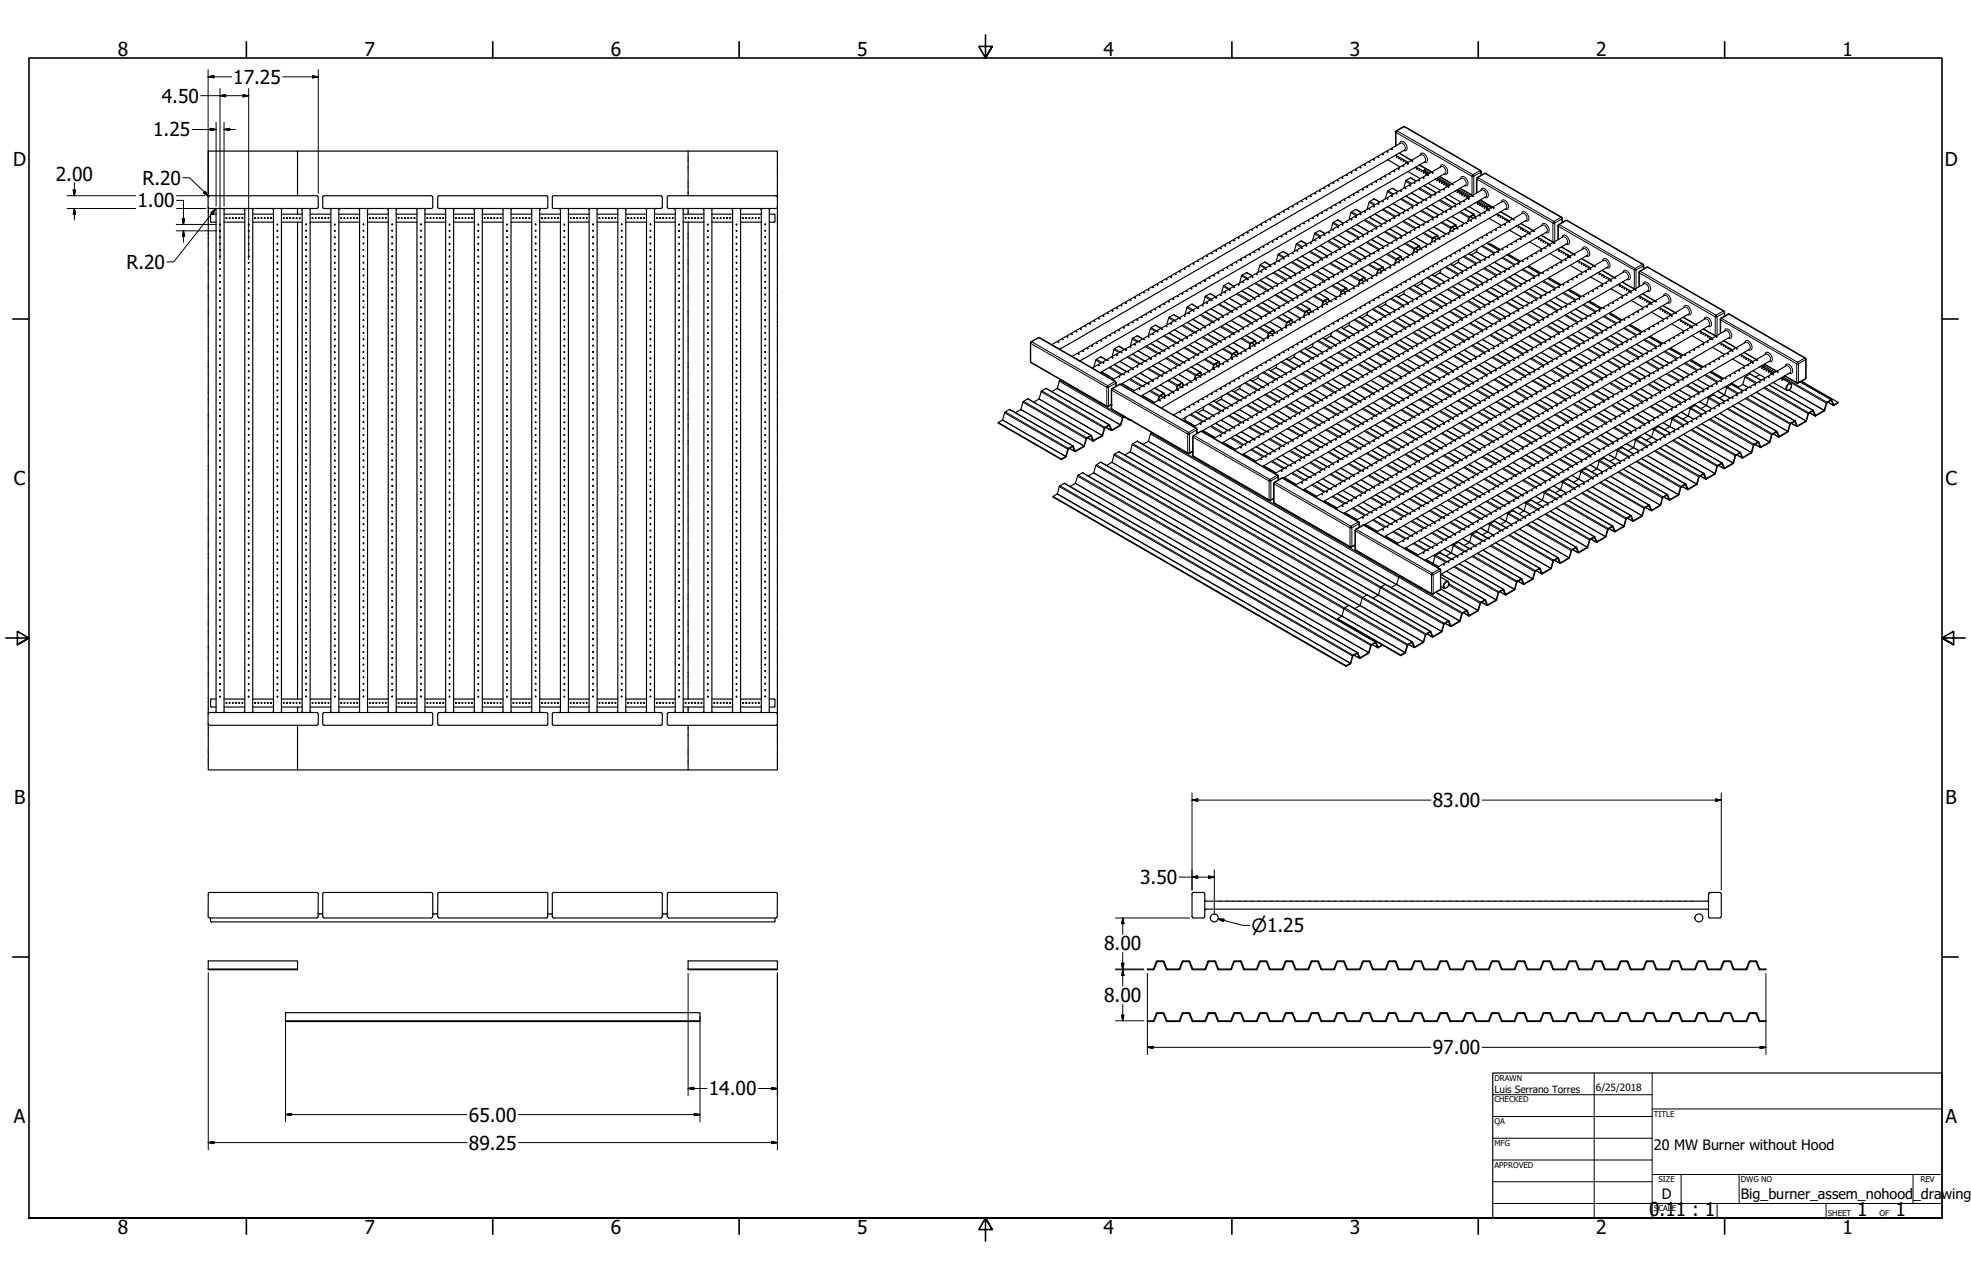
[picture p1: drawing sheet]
<svg xmlns="http://www.w3.org/2000/svg" width="864mm" height="559mm" viewBox="0 0 864 559" stroke-linecap="round" stroke-linejoin="round" font-family="sans-serif">
<defs><g id="words">
<g font-size="8.4">
<text x="51.7" y="24.4">8</text>
<text x="159.6" y="24.4">7</text>
<text x="267.6" y="24.4">6</text>
<text x="375.5" y="24.4">5</text>
<text x="483.5" y="24.4">4</text>
<text x="591.4" y="24.4">3</text>
<text x="699.4" y="24.4">2</text>
<text x="807.3" y="24.4">1</text>
<text x="102.2" y="36.7">17.25</text>
<text x="70.9" y="45">4.50</text>
<text x="67.1" y="59.8">1.25</text>
<text x="5.8" y="72.9">D</text>
<text x="852.1" y="72.9">D</text>
<text x="24.4" y="79.1">2.00</text>
<text x="62.4" y="80.9">R.20</text>
<text x="60.3" y="90.8">1.00</text>
<text x="55.4" y="117.7">R.20</text>
<text x="6.1" y="212.6">C</text>
<text x="852.4" y="212.6">C</text>
<text x="6.2" y="352.3">B</text>
<text x="627.8" y="353.4">83.00</text>
<text x="852.5" y="352.3">B</text>
<text x="499.6" y="387.2">3.50</text>
<text x="483.8" y="416.2">8.00</text>
<text x="483.8" y="438.9">8.00</text>
<text x="627.8" y="461.7">97.00</text>
<text x="310.6" y="479.7">14.00</text>
<text x="6.1" y="492">A</text>
<text x="205.5" y="491.2">65.00</text>
<text x="852.4" y="492">A</text>
<text x="205.5" y="503.4">89.25</text>
<text x="722.6" y="532.5">0.11 : 1</text>
<text x="813.8" y="532.6">1</text>
<text x="830.5" y="532.6">1</text>
<text x="51.7" y="540.5">8</text>
<text x="159.6" y="540.5">7</text>
<text x="267.6" y="540.5">6</text>
<text x="375.5" y="540.5">5</text>
<text x="483.5" y="540.5">4</text>
<text x="591.4" y="540.5">3</text>
<text x="699.4" y="540.5">2</text>
<text x="807.3" y="540.5">1</text>
</g>
<text font-size="8" x="548.4" y="408.2">⌀1.25</text>
<g font-size="6.3">
<text x="724.7" y="503.4">20 MW Burner without Hood</text>
<text x="728.1" y="524.9">D</text>
<text x="762.8" y="525">Big_burner_assem_nohood</text>
<text x="838.2" y="525">_drawing</text>
</g>
<g font-size="4.4">
<text x="654.8" y="478.6">Luis Serrano Torres</text>
<text x="699.3" y="478">6/25/2018</text>
</g>
<g font-size="3.5">
<text x="654.8" y="473.2">DRAWN</text>
<text x="654.8" y="482.8">CHECKED</text>
<text x="724.7" y="488.9">TITLE</text>
<text x="654.8" y="492.3">QA</text>
<text x="654.8" y="501.8">MFG</text>
<text x="654.8" y="511.4">APPROVED</text>
<text x="726.7" y="517.7">SIZE</text>
<text x="762.8" y="517.7">DWG NO</text>
<text x="841.4" y="517.7">REV</text>
<text x="724.7" y="530.4">SCALE</text>
<text x="800.9" y="532.6">SHEET</text>
<text x="823.5" y="532.6">OF</text>
</g>
</g></defs>
<!-- layer: Visible (ANSI) -->
<g fill="none" stroke="#000" stroke-width=".51">
<path d="M130.4 66.2h171.1M301.5 66.2h39.1v271h-39.1v-19.6M301.5 66.2v19.5M598 72.1l.3 .2zM600 71l.3 .1zM602.9 79.6l.3 .1zM607.8 66.5h.4zM608.1 69.9l5.3 3.2M608.8 76.2l.4 .1zM611.5 63.9v-6.3l3.8-2.2 33.5 19.3 .2 2M611.5 67.9l5.4 3.2M613 67.1l5.4 3.1"/>
<path d="M613.7 62.7l-152.9 88.2M614.9 70.5l.2 .1zM615.4 65.7l-151.1 87.3M616.9 75.1l5.4 3.1M620 73.3l-.2 .2M620.4 73.1l5.4 3.1M620.5 79.2l-2.4-1.3-2 1-1.1 3.5M621.7 74.5l.3 .1zM621.9 72.3l5.4 3.1M622.6 67.8l-152.9 88.3M623.8 75.6l.2 .2zM624.3 70.9l-151.1 87.2"/>
<path d="M624.7 76.2l.3 .1zM624.8 74l-.8 .5-.2 .6M628.9 78.5l-.3 .1M629.3 78.2l5.4 3.1M629.6 79.1h.4zM630.7 77.4l5.4 3.1M631.4 73l-152.8 88.2M633.2 75.9l-151.1 87.3M640.3 78.1l-152.8 88.2M646.9 78.2v6.3M647 78.2l.3-.5 3.1-1.8 .6 .1 33.3 19.1 .2 2.3M91.2 86.3v4.4"/>
<path d="M91.2 90.8l.6 .5h47.1l.5-.5M91.2 90.7v221.9l.6-.6h47.1l.5 .6M92.3 97l.3 .3h2.1M92.3 94v3M94.1 91.3l.5 .6 .1 219.6M94.7 93.8l-2.1-.1-.3 .3M98.2 97.3h9.1M98.2 93.8h9.1M98.7 91.3l-.5 .6v219.6M106.6 91.3l.6 .6 .1 219.6M110.7 97.3h9.1M110.7 93.8h9.1"/>
<path d="M111.3 91.3l-.6 .6v219.6M119.2 91.3l.6 .6M119.8 91.9v219.6M123.3 97.3h9.1M123.3 93.8h9.1M123.9 91.3l-.6 .6v219.6M130.4 85.7v-19.5h-39.2v20.1l.6-.6h47.1l.5 .6M130.4 91.3v2.5M130.4 97.3v208.8M131.8 91.3l.5 .6M132.4 91.9v219.6M135.9 97.3h9.1"/>
<path d="M135.9 93.8h9.1M136.4 91.3l-.5 .6v219.6M139.4 86.3v4.4M141.4 90.8l.5 .5h47.1M144.4 91.3l.5 .6 .1 219.6M148.5 97.3h9M148.5 93.8h9M149 91.3l-.5 .6v219.6M156.9 91.3l.6 .6v219.6M161 97.3h9.1M161 93.8h9.1M161.6 91.3l-.6 .6v219.6"/>
<path d="M169.5 91.3l.6 .6M170.1 91.9v219.6M173.6 97.3h9.1M173.6 93.8h9.1M174.1 91.3l-.5 .6v219.6M182.1 91.3l.5 .6M182.7 91.9v219.6M186.2 97.3h9.1M186.2 93.8h9.1M186.7 91.3l-.5 .6v219.6M189 85.7l.5 .6M189 85.7h-47.1l-.5 .6v4.4"/>
<path d="M189.5 90.8l-.5 .5M189.6 86.3v4.4M191.8 90.7v-4.4l.5-.6h47.2l.5 .6v4.4M191.8 90.8l.5 .5h47.2l.5-.5M194.7 91.3l.5 .6M195.3 91.9v219.6M198.8 97.3h9M198.8 93.8h9M199.3 91.3l-.5 .6v219.6M207.2 91.3l.6 .6v219.6M211.3 97.3h9.1M211.3 93.8h9.1"/>
<path d="M211.9 91.3l-.6 .6v219.6M219.8 91.3l.5 .6 .1 219.6M223.9 97.3h9.1M223.9 93.8h9.1M224.4 91.3l-.5 .6v219.6M232.4 91.3l.5 .6M233 91.9v219.6M236.5 97.3h9.1M236.5 93.8h9.1M237 91.3l-.5 .6v219.6M242 90.7v-4.4l.5-.6h47.1l.5 .6 .1 4.4M242 90.8l.5 .5h47.1l.5-.5"/>
<path d="M245 91.3l.5 .6M245.6 91.9v219.6M249 97.3h9.1M249 93.8h9.1M249.6 91.3l-.6 .6v219.6M257.5 91.3l.6 .6M258.1 91.9v219.6M261.6 97.3h9.1M261.6 93.8h9.1M262.2 91.3l-.6 .6v219.6M270.1 91.3l.5 .6 .1 219.6M274.2 97.3h9.1"/>
<path d="M274.2 93.8h9.1M274.7 91.3l-.5 .6v219.6M282.7 91.3l.5 .6M283.3 91.9v219.6M286.8 97.3h9M286.8 93.8h9M287.3 91.3l-.5 .6v219.6M292.4 86.3v4.4M292.4 90.8l.5 .5h47.1l.6-.5M292.4 86.3l.5-.6h47.1l.6 .6M295.2 91.3l.6 .6M295.8 91.9v219.6"/>
<path d="M299.3 97.3h9.1M299.3 93.8h9.1M299.9 91.3l-.6 .6v219.6M301.5 97.3v208.8M301.5 91.3v2.5M307.8 91.3l.6 .6M308.4 91.9v219.6M311.9 97.3h9.1M311.9 93.8h9.1M312.5 91.3l-.6 .6v219.6M320.4 91.3l.5 .6 .1 219.6M324.5 97.3h9.1"/>
<path d="M324.5 93.8h9.1M325 91.3l-.5 .6v219.6M333 91.3l.5 .6 .1 219.6M337.1 93.8l2.1-.1 .3 .3M337.6 91.3l-.5 .6v219.6M339.5 94v3M339.5 97l-.3 .3h-2.1M554.5 97.3h.4zM570.3 88.2h.4zM572.3 87l.3 .1zM573.3 96.6l.3 .2zM574.3 85.9l.3 .1z"/>
<path d="M576.2 84.8h.4zM578.2 83.6l.3 .1zM579.2 93.3h.4zM580.2 82.4l.3 .2zM581.2 92.1l.3 .1zM582.2 81.3l.3 .1zM585.2 89.9l.3 .1zM587.1 88.7l.3 .1zM588.6 97.7l-2.4-1.4-2 1.1-1.1 3.5M589.1 87.6l.3 .1zM590 97.3h.4zM591.1 86.5l.3 .1z"/>
<path d="M592.1 99.7l5.4 3.1M596.6 93.1l-2.4-1.4-2 1.1-1.1 3.5M597 83.1h.3zM598.9 81.9h.4zM599.9 91.6l.4 .1zM600.1 95.1l5.4 3.1M600.9 80.8h.4zM604.6 88.5l-2.6-1.4-2 1.2-1 3.4M605.9 88.2h.3zM607.8 87.1h.4zM608.1 90.5l5.4 3.1M608.8 96.7l.4 .1z"/>
<path d="M609.9 85.9l.3 .1zM611.8 84.8h.3zM612.6 83.8l-2.6-1.3-2.1 1.3-.9 3.3M613.8 83.6l.3 .1zM615.8 82.4l.3 .2zM616.1 85.9l5.4 3.1M617 95.6l5.4 3.1M617.7 81.3l.3 .1zM624 81.3l5.4 3.1M625 91l5.4 3.1M625.6 97.3h.4zM625.8 80.3l5.4 3.1"/>
<path d="M626.6 86.5l.3 .1zM628.6 85.3h.3zM630.6 84.1l.3 .2zM631.6 80.2l.4 .1zM632.7 80.7l.2 .1zM632.9 86.4l5.4 3.1M633.6 81.3l.3 .1zM633.9 96.1l4 2.4M634.7 85.4l5.4 3.1M635.5 91.6l.3 .1zM636.3 99.6l1.2 .7M637.8 83.6l-.3 .2"/>
<path d="M638.2 99.9l-.5-1.2-1.9 1.1-.5 1.7M638.2 83.4l5.4 3.1M638.4 99.7l-.6-1.3-2 1.1-.7 2.2M638.5 84.2l.4 .1zM639.6 82.6l5.4 3.1M640.5 85.3l.3 .1zM641.5 88.1l.3 .1zM641.5 85.9l.3 .1zM641.8 91.5l4.1 2.4M642 81.1l-151 87.2M642.5 86.4l.3 .2zM643.4 87l.4 .1z"/>
<path d="M643.6 90.5l5.4 3.1M644.3 94.9l1.2 .7M644.5 96.6l.2 .2zM645.4 85.9l.3 .1zM646.2 95.2l-.5-1-1.9 1-.5 1.7M646.4 95.1l-.5-1.2h-.3l-2 1.2-.5 1.9M646.7 88.7l-.3 .1M647.1 88.5l5.4 3.1M647.4 89.3l.4 .1zM648.4 89.9l.3 .1zM648.5 87.6l5.4 3.2M649.2 83.2l-152.8 88.2"/>
<path d="M649.4 90.4l.3 .2zM650.4 91l.3 .1zM650.9 86.2l-151 87.3M651.4 91.6l.3 .1zM652.2 90.4l1.2 .7M652.5 89.9l-.8 .5-.3 .6M652.5 95.6l5.4 3.1M652.7 90l-1 .7-.1 .4M655.6 93.9l-.3 .1M656 93.6l5.4 3.2M657.2 99.6l.3 .1zM657.4 92.8l5.4 3.1"/>
<path d="M658.1 88.3l-152.8 88.3M659.2 98.4l.4 .1zM659.8 91.4l-151 87.2M661.2 97.3l.3 .1zM663.1 96.2l.4 .1zM664.5 99l-.3 .1M664.8 98.7l5.4 3.2M666.3 97.9l5.4 3.1M667 93.5l-152.8 88.2M668.7 96.5l-151 87.3M675.9 98.6l-152.9 88.3M518.9 117.9h.4z"/>
<path d="M520.9 116.7l.4 .1zM522.9 115.6h.3zM524.8 114.4l.4 .1zM526.9 113.2l.3 .1zM528.8 112.1l.3 .1zM530.8 111l.3 .1zM533.7 119.6h.4zM535.7 118.4l.4 .1zM537.7 117.2l.3 .1zM539.7 116.1l.3 .1zM543.6 113.9h.4zM544.6 103l.4 .1z"/>
<path d="M545.7 112.6l.3 .1zM546.6 101.9h.3zM547.6 111.5l.3 .1zM548.6 100.7l.3 .1zM549.5 110.4l.4 .1zM551.6 109.2l.3 .1zM552.5 119h.4zM554.5 117.9h.4zM556.5 116.7l.3 .1zM556.6 116.1l-2.3-1.4-2 1.1-1.2 3.5M557.5 105.9h.3zM558.4 115.6h.4z"/>
<path d="M560.1 118.1l5.4 3.2M560.4 114.4l.4 .1zM562.4 113.2l.3 .1zM564.4 112.1l.3 .1zM564.6 111.5l-2.4-1.4-1.9 1.2-1.2 3.4M568.1 113.5l5.4 3.1M572.6 106.9l-2.6-1.4-2 1.4-.9 3.2M573.3 117.2l.3 .1zM575.2 116.1l.4 .1zM576.1 108.9l5.4 3.1M577 118.7l5.4 3.1M577.2 115l.3 .1z"/>
<path d="M580.2 103l.3 .1zM580.6 102.3l-2.5-1.4-2 1.1-1 3.5M582.2 101.9h.3zM584.1 104.3l5.4 3.1M585 114l5.4 3.2M588.1 119h.4zM590 117.9h.4zM591.1 107l.3 .1zM592 116.7l.4 .1zM593 109.4l5.4 3.2M593.9 119.2l4 2.3M594 115.6h.4z"/>
<path d="M595.9 114.4l.4 .1zM597 103.6h.3zM598 113.2l.3 .1zM598.9 102.4l.4 .1zM600 112.1l.3 .1zM600.9 101.3h.4zM601 104.8l5.4 3.1M601.9 114.6l4 2.3M602.9 100.1l.3 .1zM604.3 118l1.2 .7M605.7 117.2h.1M605.7 117.2l-1.9 1.1-.4 1.7"/>
<path d="M605.8 117.2l.4 1.1M606.5 118.2l-.8-1.3-2 1.2-.6 2M608.8 117.3h.4zM609 100.2l5.4 3.1M609.9 110l4 2.3M610.8 116.1l.3 .1zM612.3 113.4l1.2 .7M612.8 115l.3 .1zM613.8 104.1l.3 .1zM614.2 113.7l-.5-1.1-1.9 1.1-.4 1.6M614.5 113.5l-.6-1.2-2.1 1.1-.7 2.1M615.8 103l.3 .1z"/>
<path d="M617.7 101.9h.3zM617.9 105.3l4 2.4M620.3 108.8l1.2 .7M622.2 109.1l-.5-1.2-1.9 1.2-.5 1.6M622.4 108.9l-.4-1.1-.3-.1-2 1.2-.6 2M625.9 100.8l4 2.3M626.6 107l.3 .1zM628.3 104.1l1.2 .8M630.2 104.5l-.5-1.1-1.9 1-.5 1.7M630.4 104.3l-.5-1.2-2.1 1-.7 2.2M631.3 118.1l-.4 1.4-2.3 1.3M632.5 103.6h.4z"/>
<path d="M634.5 102.4l.4 .1zM635.5 112.1l.3 .1zM635.6 115.6l5.4 3.2M636.5 101.3h.3zM638.6 100.1l.2 .1zM639.3 113.5l-.4 1.4-2.3 1.4M641.5 108.6l.3 .2zM643.4 107.5l.4 .1zM643.6 111.1l5.4 3.1M644.5 117.2l.2 .1zM645.4 106.5l.3-.1zM646.4 116.1l.3 .1z"/>
<path d="M647.3 108.9l-.4 1.4-2.3 1.3M647.4 105.3h.3zM648.3 115l.4 .1zM649.4 104.1l.3 .1zM651.5 106.4l5.4 3.1M652.5 116.2l5.4 3.1M652.5 107l.5-.3 4.4 2.6M653.3 101.9h.3zM655.3 100.7l.3 .1zM659.2 119h.4zM660.4 111.6l5.4 3.1M660.9 111.3l5.4 3.1"/>
<path d="M661.2 117.9h.3zM661.4 100.8l5.3 3.1M662.2 106.9l.3 .2zM663.1 116.7l.4 .1zM665.1 115.6h.4zM666.2 100.1l.3 .2zM667.1 114.4l.3 .1zM668.1 103.6h.4zM669.1 113.2l.3 .1zM669.3 116.7l5.4 3.1M669.8 116.5l5.4 3.1M670.1 102.4l.3 .1z"/>
<path d="M670.2 105.9l5.4 3.1M671.1 112.1l.3 .1zM672 101.3h.4zM673.4 104.1l-.3 .2M673.7 103.9l5.4 3.1M675.1 109.8l.3 .1zM675.1 105.3l.3 .1zM675.2 103.1l5.3 3.1M676 119.5l.3 .1zM677 106.4l.4 .2zM677.6 101.7l-151.1 87.1M678 118.4l.3 .1z"/>
<path d="M678.1 106.9l.3 .2zM679 107.5l.3 .1zM679.1 111.1l5.4 3.1M680 117.3h.3zM680.5 106.1h.1M682.2 109.3l-.2 .1M682.6 105l.1-6.3 3.7-2.2 33.5 19.2M682.6 109l5.4 3.1M682.9 109.9h.4zM683.9 115h.4zM684 110.4l.3 .1zM684.1 108.2l5.4 3.1"/>
<path d="M684.8 103.8l-152.9 88.2M684.9 111l.4 .1zM685.9 113.9h.3zM685.9 111.6l.3 .1zM686.5 106.7l-151.1 87.3M686.9 112.1l.4 .1zM687.9 112.6l.3 .2zM688 116.2l5.4 3.1M689.8 111.6h.4zM691.1 114.4l-.2 .2M691.5 114.2l5.4 3.1M691.8 115l.4 .1z"/>
<path d="M692.8 115.6h.4zM693 113.3l5.4 3.2M693.7 108.9l-152.9 88.2M693.9 116.1l.3 .1zM694.8 119h.3zM694.9 116.6l.2 .2zM695.4 111.9l-151.1 87.2M695.8 117.2l.4 .1zM696.7 117.9h.4zM698.8 116.6l.3 .2zM700 119.5l-.2 .1M700.4 119.3l5.4 3.1"/>
<path d="M701.9 118.4l5.4 3.2M702.6 114l-152.9 88.2M704.3 117l-151.1 87.3M711.5 119.1l-152.9 88.3M719.9 115.8l.3 .4M720.2 116.2v1.6M491.4 133.7l.2 .2zM493.3 132.7h.3zM495.2 131.5l.4 .1zM501.1 128.1h.4zM504.1 136.7h.3zM513 121.3l.3-.1z"/>
<path d="M516.8 139.2l-2.6-1.4-1.9 1.1-1.1 3.5M521.9 126.4l.3 .1zM524.7 134.6l-2.4-1.4-2 1.1-1.1 3.5M526.9 133.8l.3 .1zM527.8 122.9l.4 .1zM528.2 136.6l5.4 3.1M528.9 132.6l.2 .1zM530.8 131.5l.3 .1zM531.7 120.7l.4-.1zM532.7 129.9l-2.5-1.3-2.1 1.3-.9 3.3M536.2 132l5.4 3.1M536.7 128.1h.4z"/>
<path d="M539.7 136.7h.3zM540.7 125.3l-2.4-1.3-2.1 1.1-1.1 3.4M543.6 134.4h.4zM544.2 127.4l5.4 3.1M545.1 137.1l5.4 3.1M545.6 133.2l.4 .1zM547.6 132.1h.3zM548.6 121.2l.3 .1zM548.7 120.7l-2.6-1.3-2 1.2-1 3.4M549.5 131l.4-.1zM551.5 129.9l.4-.1zM552.2 122.7l5.4 3.2"/>
<path d="M553.1 132.5l5.4 3.1M557.5 126.4l.3 .1zM561.1 127.9l5.4 3.1M562 137.6l4 2.4M562.5 133.7l.2 .2zM569 123.3l5.4 3.1M570 133l4 2.3M572.3 128.1h.3zM572.4 136.5l1.2 .7M573.3 137.7l.3 .2zM574.3 136.7l-.5-1.1-1.9 1.1-.5 1.7M574.5 136.6l-.6-1.3-2 1.1-.7 2.2"/>
<path d="M577.9 128.4l4.1 2.3M579.2 134.4h.4zM580.4 131.8l1.2 .7M581.2 133.2l.3 .1zM582.2 122.4l.3 .1zM582.3 132.1l-.6-1.1-1.8 1.1-.5 1.7M582.5 132l-.5-1.2-.3-.1-1.9 1.3-.6 1.9M583.1 132.1h.4zM585.2 130.9l.3 .1zM585.9 123.8l4.1 2.3M587.1 129.9l.3-.1zM588.1 139.5l.4 .1z"/>
<path d="M588.3 127.2l1.2 .8M589.7 126.4h.1M589.7 126.4l-1.8 1.1-.5 1.7M589.8 126.4l.4 1.1M590 138.4h.4zM590.5 127.4l-.5-1.3-2.2 1.2-.7 2M591.1 127.5l.3 .1zM592 137.2l.4 .1zM594 136.1h.4zM595.6 138.7l5.4 3.2M596.1 134.9l.2 .1zM596.3 122.6l1.2 .7"/>
<path d="M597.7 121.8l.1 .1M597.7 121.8l-1.9 1.1-.4 1.7M597.8 121.9l.4 1M598.5 122.7l-.6-1.2-2 1.1-.8 2.1M599.4 136.5l-.4 1.4-2.4 1.4M600 132.6l.3 .1zM601.9 131.5l.3 .1zM603.6 134.1l5.4 3.1M603.9 130.4l.3 .1zM605.9 129.2l.3 .1zM606.9 133.3l-2.3 1.4M607 133.3h-.1"/>
<path d="M607.4 132l-.4 1.3M607.8 128.1h.4zM608.8 137.8l.4 .1zM609.8 126.9l.4 .2zM611.6 129.5l5.4 3.1M611.8 125.9l.3-.1zM612.5 139.3l5.4 3.1M614.7 134.4h.4zM615.4 127.3l-.5 1.5-2.3 1.2M616.7 133.2l.4 .1zM617.7 122.4l.3 .1zM618.7 132.1h.4z"/>
<path d="M619.6 124.9l5.4 3.1M619.7 121.3l.3-.1zM620.5 134.6l5.4 3.1M620.6 131l.4-.1zM621.7 120.1h.3zM623.3 122.7l-.3 1.3-2.4 1.5M626.6 127.5l.3 .1zM627.6 120.3l5.4 3.1M628.5 130l5.4 3.2M629.4 139.8l5.4 3.1M631.6 134.9l.3 .1zM633.5 133.8l.4 .1z"/>
<path d="M635.5 132.7h.3zM636.5 125.4l5.4 3.1M637.3 135.1l5.4 3.1M643.4 128.1h.4zM644.5 137.7l.2 .2zM644.5 120.8l5.4 3.1M645.4 130.6l5.3 3.1M653.3 122.4l.3 .1zM653.4 125.9l5.3 3.1M654.2 135.7l5.4 3.1M658.2 129.8l.4 .1zM661.2 138.4h.3z"/>
<path d="M661.4 121.3l5.3 3.2M662.2 127.5l.3 .1zM662.2 131.1l5.4 3.1M667.2 134.9l.2 .1zM668.1 124.1h.4zM669.2 133.7l.2 .2zM670.1 122.9l.3 .2zM670.2 126.4l5.4 3.1M671.1 132.7h.3zM671.1 136.2l5.4 3.1M674.1 120.6l.3 .2zM678.2 121.9l5.4 3.1"/>
<path d="M678.7 121.6l5.4 3.1M678.9 128.1l.4 .1zM679.1 131.6l5.4 3.1M680 137.8l.3 .1zM683.9 135.5l.4 .1zM685.9 134.4h.3zM687.1 127l5.4 3.1M687.6 126.7l5.4 3.2M687.8 133.2l.4 .1zM688 136.7l5.4 3.1M688.8 122.4l.4 .1zM689.8 132.1h.4z"/>
<path d="M691.8 131l.3-.1zM692.8 120.1h.4zM696 132.1l5.4 3.1M696.5 131.8l5.4 3.1M696.7 138.4h.4zM696.9 121.3l5.4 3.1M697.7 127.5l.4 .1zM700.8 120.1l.3 .1zM701.8 120.6l.3 .2zM702.7 134.9l.3 .1zM702.7 121.3h.4zM703.8 121.8l.2 .2z"/>
<path d="M704.7 122.4l.3 .1zM704.9 137.2l5.4 3.1M705.4 137l5.4 3.1M705.8 126.4l5.4 3.1M708.9 124.7l-.2 .1M709.3 124.4l5.4 3.2M710.7 125.8l.2 .1zM710.8 123.6l5.4 3.1M713.2 122.2l-151.1 87.2M713.5 138.9l.4 .1zM714.5 128.1l.4 .1zM714.7 131.6l5.4 3.1"/>
<path d="M717.8 129.8l-.3 .1M718.1 125.6l.1-6.5 3.7-2.2 33.5 19.3M718.2 129.5l5.4 3.2M719.5 135.5l.3 .1zM719.5 131l.3 .1zM719.6 128.7l5.4 3.1M720.3 124.3l-152.8 88.2M721.4 134.4h.4zM722.1 127.3l-151.1 87.3M723.4 133.2l.4 .1zM723.6 136.7l5.4 3.1M725.4 132.1h.3z"/>
<path d="M726.7 134.9l-.3 .2M727.1 134.7l5.4 3.1M728.4 136.1l.3 .1zM728.5 133.9l5.4 3.1M729.2 129.4l-152.8 88.3M729.4 136.7l.3 .1zM730.3 139.5l.4 .1zM730.4 137.2l.3 .2zM730.9 132.5l-151 87.1M731.5 137.7l.2 .2zM732.3 138.4h.4zM734.3 137.2l.3 .1z"/>
<path d="M736 139.8l5.4 3.1M737.4 139l5.4 3.1M738.1 134.6l-152.8 88.2M739.8 137.5l-151 87.3M747 139.7l-152.8 88.2M754 139.4l-.3 .5v6.2M755.4 136.2l.2 2.2M757.2 137.5l-3.2 1.9M757.2 137.6h.5M757.7 137.5l33.4 19.4 .1 8.8-3.4 2.1h-.5M451.5 150.1v8.3M451.5 158.3l.3 .5 33.2 19.3 1.9-.8"/>
<path d="M451.5 150.1l.2-.4 3.2-1.9h.6l33.3 19.3 .2 .4M465.6 148.6l.4 .1zM467.6 147.5h.3zM469.6 146.3l.3 .1zM471.6 145.2l.3 .1zM473.5 144l.3 .1zM474.5 153.7l.4 .1zM475.5 142.9l.3 .1zM476.4 152.7h.4zM477.5 141.8l.3 .1zM478.4 151.5l.4 .1zM480.4 150.4h.4z"/>
<path d="M482.4 149.2l.3 .1zM483.4 158.9h.3zM484.4 148l.3 .1zM484.8 157.6l-2.6-1.3-1.9 1.2-1.1 3.3M486.3 146.9l.4 .1zM488.3 159.6l5.4 3.2M492.3 143.4l.3 .1zM492.8 153l-2.6-1.4-2.1 1.4-.9 3.2M494.3 142.3l.3 .1zM495.2 152.1h.4zM496.2 141.2l.4 .1zM496.3 155l5.3 3.1"/>
<path d="M498.2 140.1h.3zM500.8 148.4l-2.5-1.4-1.9 1.1-1.2 3.5M501.2 148.6l.3 .1zM503.2 147.4l.3 .1zM504.1 157.2l.3 .1zM504.3 150.4l5.4 3.1M505.1 146.3l.4 .1zM507.1 145.2l.3 .1zM508.8 143.8l-2.6-1.4-2 1.2-1 3.4M509.1 144l.3 .1zM511 142.9l.4 .1zM512 152.7h.4z"/>
<path d="M512.3 145.8l5.4 3.1M513 141.8l.3 .1zM513.1 155.5l5.4 3.2M518.9 158.9h.4zM520.3 141.2l5.4 3.1M521.1 150.9l5.4 3.2M522 146.9l.2 .1zM523.9 145.8l.3-.1zM529.1 146.3l5.4 3.1M530 156.1l4 2.3M530.8 152.1h.3zM532.4 159.5l1.3 .7"/>
<path d="M533.8 158.7h.1M533.8 158.7l-1.9 1.1-.4 1.6M533.9 158.7l.5 1.1M534.6 159.6l-.6-1.2-2 1-.8 2.2M534.8 149.7l.3 .1zM536.7 148.7h.4zM537.1 141.7l5.4 3.1M538 151.4l4 2.4M538.7 147.5l.4 .1zM539.7 157.2l.3 .1zM540.4 154.9l1.3 .7M540.7 146.3l.3 .1z"/>
<path d="M542.4 155.2l-.6-1.1-1.9 1.1-.4 1.6M542.6 155l-.8-1.2-2 1.2-.6 2M542.7 145.2l.3 .1zM544.6 144l.4 .1zM546 146.9l4 2.3M546.6 142.9l.3 .1zM548.4 150.2l1.3 .8M548.6 141.8l.3 .1zM550.4 150.6l-.5-1.1-1.9 1-.5 1.7M550.6 150.4l-.6-1.2-2.1 1.1-.7 2.1M554 142.2l4 2.4M554.5 158.9h.4z"/>
<path d="M556.4 145.7l1.2 .7M556.5 157.7l.3 .2zM557.5 146.9l.3 .1zM558.4 146l-.6-1.2-1.9 1.1-.5 1.7M558.5 156.6l.3 .1zM558.6 145.8l-.6-1.3-2 1.1-.8 2.2M559.4 159.6l-.3 1.3-2.4 1.5M559.5 145.7l.3 .2zM560.4 155.5l.4 .1zM563.7 157.2l5.4 3.1M564.4 141l1.2 .7M566.3 141.4l-.5-1.1-1.9 1-.5 1.7"/>
<path d="M566.4 152.1h.3zM566.5 141.2l-.4-1.2h-.3l-2 1.2-.6 1.9M567.4 155l-.3 1.3-2.4 1.4M568.3 150.9l.3 .1zM571.7 152.5l5.4 3.1M573.3 158.2l.3 .2zM575.4 150.4l-.4 1.4-2.3 1.3M579.7 148l5.4 3.1M580.6 157.7l5.4 3.1M582.2 142.9l.3 .1zM583.4 145.8l-.4 1.4-2.3 1.3M587.6 143.3l5.4 3.1"/>
<path d="M588.6 153l5.4 3.2M590 158.9h.4zM591.1 148.1h.3zM591.4 141.2l-.4 1.4-2.4 1.3M593.1 146.9l.2 .1zM595 145.8l.3-.1zM596.5 148.5l5.5 3.1M597.5 158.2l5.4 3.1M599.9 153.2l.4 .1zM604.5 143.8l5.4 3.1M605.5 153.6l5.4 3.1M605.9 149.8h.3z"/>
<path d="M607.8 148.7h.4zM608.8 158.3l.4 .1zM609.9 147.4l.3 .2zM610.8 157.2l.3 .1zM611.8 146.3l.3 .1zM613.4 149l5.4 3.1M613.8 145.2l.3 .1zM614.4 158.8l5.4 3.1M614.7 154.9h.4zM615.8 144l.3 .1zM616.7 153.7l.4 .1zM617.8 142.9l.2 .1z"/>
<path d="M620.6 151.5l.4 .1zM621.4 144.3l5.4 3.2M622.3 154.1l5.4 3.1M622.7 150.3l.3 .1zM624.6 149.2l.4 .1zM625.6 158.9h.4zM626.7 148l.2 .1zM630.3 149.5l5.4 3.1M631.2 159.3l5.4 3.1M632.5 144.7h.4zM634.6 143.4l.3 .1zM635.5 153.2l.3 .1z"/>
<path d="M636.5 142.3l.3 .1zM638.3 144.9l5.4 3.1M638.4 141.2l.4 .1zM639.2 154.6l5.4 3.1M641.5 149.7l.3 .1zM643.4 148.6l.4 .1zM644.5 158.2l.2 .2zM645.4 147.5l.3 .1zM646.2 140.3l5.5 3.1M647.2 150.1l5.4 3.1M647.4 146.3l.3 .1zM648.1 159.8l5.4 3.1"/>
<path d="M649.4 145.2l.3 .1zM651.3 144l.3 .1zM653.3 142.9l.3 .1zM655.2 145.4l5.4 3.1M656.1 155.1l5.4 3.1M661.2 158.9l.3 .1zM662.2 148l.3 .1zM663.1 140.8l5.4 3.1M664.1 150.6l5.4 3.1M664.1 146.9h.4zM666.1 145.8l.3-.1zM671.1 153.2l.3 .1z"/>
<path d="M672 145.9l5.4 3.1M673 155.7l5.4 3.1M675 150.9h.4zM677 149.8h.4zM679 148.6l.3 .1zM680 158.3l.3 .1zM680 141.4l5.4 3.1M680.9 151.1l5.4 3.1M681 147.4l.3 .2zM682.9 146.3l.4 .1zM684.9 145.2l.3 .1zM686.9 144l.3 .1z"/>
<path d="M688.9 142.9l.3 .1zM688.9 146.4l5.4 3.2M689.8 156.2l5.4 3.1M692.8 140.6l.4 .1zM696.7 158.9l.4 .1zM696.9 141.9l5.4 3.1M697.8 151.6l5.4 3.1M698.8 157.7l.3 .2zM699.8 146.9l.2 .1zM700.7 156.7l.3-.1zM705.8 147l5.4 3.1M706.7 156.7l5.4 3.1"/>
<path d="M708.6 152.1h.3zM710.6 150.9h.3zM713.5 159.4l.4 .2zM713.8 142.4l5.4 3.1M714.2 142.1l5.4 3.1M714.7 152.1l5.4 3.2M715.5 158.3l.3 .1zM722.4 144.1h.4zM722.7 147.5l5.4 3.1M723.1 147.3l5.4 3.1M723.6 157.2l5.4 3.1M728.4 140.6l.3 .1z"/>
<path d="M731.4 149.2l.2 .1zM731.6 152.7l5.4 3.1M732 152.4l5.4 3.1M732.3 158.9l.4 .1zM732.5 141.9l5.4 3.1M733.3 148.1l.3-.1zM735.3 146.9l.3 .1zM735.6 140.1l-.3 .1M736.3 140.7h.4zM737.4 141.2l.2 .1zM738.3 141.9l.3-.1zM739.3 142.4l.3 .1z"/>
<path d="M740.2 154.3l.3 .1zM740.3 142.9l.3 .1zM740.5 157.8l5.4 3.1M740.9 157.5l5.4 3.2M741.4 147l5.4 3.1M744.5 145.2l-.3 .2M744.9 145l5.4 3.1M745.2 145.8l.4 .1zM746.1 150.9h.4zM746.2 146.4h.3zM746.3 144.1l5.4 3.1M747.2 146.9l.3 .1z"/>
<path d="M748.2 149.7l.3 .1zM748.2 147.4l.3 .2zM748.7 142.7l-151 87.2M749.2 159.4l.2 .2zM749.2 148l.3 .1zM750.1 148.7h.3zM750.3 152.1l5.3 3.1M752.1 147.4l.3 .2zM753 157.2l.4 .1zM753.4 150.3l-.3 .1M753.7 150.1l5.4 3.1M754.1 150.9l.3 .1z"/>
<path d="M755 156l.4 .1zM755.1 151.5l.3 .1zM755.2 149.2l5.4 3.2M755.9 144.8l-152.8 88.2M756.1 152l.3 .1zM757 154.9h.4zM757.1 152.6l.3 .2zM757.6 147.8l-151 87.3M758 153.2l.4 .1zM759.1 157.2l5.4 3.1M762.3 155.4l-.3 .2M762.6 155.2l5.4 3.2"/>
<path d="M764 156.6l.3 .1zM764.1 154.4l5.4 3.1M764.8 149.9l-152.9 88.3M766.5 153l-151.1 87.2M773 159.5l5.4 3.1M773.5 159.8l-.7 .3-.4 .8M773.7 155.1l-152.9 88.2M775.4 158.1l-151.1 87.3M455.2 174.8l-2.3 1.3M455.3 174.7l.9-3.3 2.2-1.3 27.8 16M455.3 174.7l-.1 .1M464.8 166.4l-.7 .5-.8 3.2-2.4 1.3"/>
<path d="M486.9 170.6v8.2M487 178.8l.3 .5 33.2 19.3M489 167.5v1.6M490.9 168.3h-.5l-3.2 1.8-.2 .5M490.9 168.3l33.3 19.2 .3 .5M492.3 164l.3 .1zM494.2 162.9h.4zM496.3 161.7l.3 .1zM497.2 164.8l5.4 3.1M498.2 160.7l.3-.1zM505.1 160.1l5.4 3.2M506.1 169.9l4 2.3"/>
<path d="M508.5 173.3l1.2 .8M509.1 164.5l.3 .2zM510.4 173.6l-.4-1.1-1.9 1-.5 1.8M510.7 173.5l-.5-1.3-2.1 1.1-.8 2.2M511 163.4l.4 .1zM513 162.3l.3 .1zM514 165.3l4.1 2.3M516 169l-.4 1.7M516.1 169l1.8-1.1 .5 1.1M516.1 169h-.1M516.5 168.7l1.2 .7M518.7 168.8l-.7-1.2-1.9 1.1-.8 2.1"/>
<path d="M522 167.4l.2 .1zM522 160.7l4.1 2.3M524.4 164.1l1.3 .7M525.8 163.3h.1M525.8 163.3l-1.8 1.1-.5 1.7M525.9 163.3l.5 1.1M526.7 164.3l-.5-1.2-.4-.1-1.9 1.2-.7 2M527.6 178.1l-.4 1.3-2.4 1.4M527.8 164l.4 .1zM529.8 162.9h.4zM530.8 172.6l.3 .1zM531.7 161.8l.4-.1z"/>
<path d="M531.7 175.6l5.4 3.1M533.8 160.6l.3 .1zM534.8 170.2l.3 .2zM535.5 173.4l-.4 1.4-2.3 1.3M536.7 169.2h.4zM538.7 168l.4 .1zM539.7 177.7l.3 .1zM539.8 171l5.3 3.1M540.6 166.9h.4zM541.7 176.5l.3 .2zM542.6 165.8l.4-.1zM543.5 168.8l-.4 1.4-2.3 1.4"/>
<path d="M547.8 166.4l5.3 3.1M548.6 162.3l.3 .1zM548.6 176.1l5.4 3.2M550.5 161.2l.4 .1zM551.5 164.2l-.4 1.3-2.3 1.4M552.5 160l.4 .1zM554.5 179.4l.4 .1zM555.7 161.7l5.4 3.2M556.5 178.3l.3 .1zM556.6 171.5l5.4 3.1M557.5 167.4l.3 .1zM558.4 177.2h.4z"/>
<path d="M560.4 176l.4 .1zM561.4 165.2h.4zM562.4 174.8l.3 .1zM563.4 164l.4 .1zM564.4 173.7l.3 .1zM564.6 166.9l5.4 3.1M565.3 162.9h.4zM565.5 176.7l5.4 3.1M567.3 161.8l.4-.1zM569.3 160.7l.4-.1zM571.3 180l.3 .1zM572.6 162.3l5.4 3.1"/>
<path d="M573.3 178.8l.3 .1zM573.5 172l5.4 3.1M579.2 175.4l.4 .1zM580.3 164.5l.2 .2zM581.2 174.3h.3zM581.5 167.4l5.4 3.2M582.2 163.4l.3 .1zM582.4 177.2l5.4 3.1M583.1 173.2h.4zM585.2 172l.3 .1zM587.1 170.9h.3zM589.5 162.8l5.4 3.1"/>
<path d="M590.1 179.4l.3 .1zM590.4 172.5l5.4 3.1M591.1 168.6l.3 .1zM592 178.3l.4 .1zM594 177.2h.4zM595.9 176l.4 .1zM598 174.8l.3 .1zM598.4 168l5.4 3.1M599.2 177.7l5.4 3.1M599.9 173.7l.4 .1zM604.9 160.6l.3 .1zM606.4 163.3l5.4 3.1"/>
<path d="M607.3 173.1l5.3 3.1M608.8 178.9h.4zM610.8 177.7l.3 .1zM612.8 176.6l.3 .1zM613.8 165.7l.3 .1zM615.3 168.5l5.3 3.1M615.8 164.6l.3 .1zM616.1 178.2l5.4 3.1M617.7 163.4l.3 .1zM623.3 163.8l5.3 3.1M624.1 173.6l5.4 3.1M625.6 179.5h.4z"/>
<path d="M626.6 168.6l.3 .1zM627.6 178.3l.4 .1zM629.5 177.2h.4zM631.6 176l.3 .1zM632.1 169l5.4 3.1M632.5 165.2h.4zM633 178.8l5.4 3.1M633.5 174.8l.4 .1zM634.5 164l.4 .1zM635.5 173.7l.3 .1zM636.5 162.9h.3zM638.4 161.8l.4-.1z"/>
<path d="M640.1 164.4l5.4 3.1M641 174.1l5.4 3.1M644.5 178.8l.2 .1zM646.4 177.7l.3 .1zM648.3 176.6l.4 .1zM649 169.5l5.4 3.2M649.4 165.7l.3 .1zM649.9 179.3l5.4 3.1M651.4 164.5l.2 .2zM653.3 163.4l.3 .1zM657 164.9l5.4 3.1M657.9 174.6l5.4 3.1"/>
<path d="M662.2 168.5l.3 .2zM665 160.3l5.4 3.1M665.9 170.1l5.4 3.1M666.7 179.8l5.4 3.1M668.1 165.2h.4zM670.1 164l.3 .1zM671.1 173.7l.3 .1zM672.1 162.9h.3zM673.9 165.4l5.4 3.1M674.1 161.7l.3 .1zM674.8 175.1l5.3 3.2M675.1 171.4h.3z"/>
<path d="M677 170.3l.4 .1zM680 178.9h.3zM680.9 168.1l.4-.1zM681.9 160.8l5.4 3.2M681.9 177.7l.3 .1zM682.8 170.6l5.3 3.1M682.9 166.9h.4zM684.9 165.7l.3 .1zM688.8 163.4l.4 .1zM690.8 165.9l5.4 3.1M690.8 162.3l.3 .1zM691.6 175.7l5.4 3.1"/>
<path d="M692.8 161.2h.4zM694.8 160l.3 .1zM696.7 179.5h.4zM698.7 161.4l5.4 3.1M698.8 178.2l.3 .2zM699.6 171.1l5.4 3.1M700.7 177.2h.3zM701.7 166.3l.4 .1zM702.7 176l.3 .1zM703.6 165.2h.4zM704.7 174.9h.3zM705.6 164l.4 .1z"/>
<path d="M707.6 166.5l5.4 3.1M707.6 162.9h.4zM708.5 176.2l5.4 3.1M709.5 161.8l.4-.1zM710.6 171.4h.3zM713.6 180l.3 .1zM715.6 161.9l5.4 3.1M716.5 171.6l5.4 3.1M719.5 176.6h.3zM720.5 165.7l.3 .1zM721.4 175.5h.4zM722.4 164.6l.4 .1z"/>
<path d="M723.4 174.3l.4 .1zM724.5 167l5.4 3.1M725.4 173.2h.3zM725.4 176.7l5.4 3.1M727.4 172l.3 .1zM731.4 169.7l.2 .1zM732.3 179.4l.4 .1zM732.5 162.4l5.4 3.1M733.4 172.1l5.4 3.2M734.3 178.2l.3 .2zM736.3 177.1l.3 .1zM738.3 176l.3 .1z"/>
<path d="M740.2 174.9h.3zM741.4 167.5l5.4 3.1M742.3 177.2l.5 .3M745.2 161.7l.3 .1zM746.2 171.4h.3zM747.1 160.6l.4 .1zM749.2 180l.2 .1zM749.4 162.9l5.4 3.1M749.8 162.6l5.4 3.1M750.3 172.7l.5 .2M751.1 178.8l.3 .1zM753 177.7l.4 .1z"/>
<path d="M754.1 166.8l.3 .1zM755.7 175.7l-4.9-2.8-2.1 1.3-1 3.3-2.4 1.4M756.1 165.7l.2 .1zM758 164.6l.3 .1zM758.3 168l.4 .3M758.6 168.3l5.1 2.8M758.6 168.3l-1.9 1.2-1.1 3.5-2.3 1.3M758.7 167.8l3 1.7M759.2 177.7l19.4 11.2M767 169.7l.2 .1zM767.2 173.1l19.3 11.2M768 162.4l5.4 3.1"/>
<path d="M771 164.1l-1.7 1M771.1 160.6l-.2 .1M771.5 160.3l5.4 3.1M771.7 166.5l-5-2.8-2.1 1.3-.9 3.3-2.4 1.4M772.8 166.3l.4 .1zM772.9 161.7l.3 .2zM774.8 165.2h.3zM775.1 168.5l19.4 11.2M776.8 164l.3 .1zM778.8 162.9h.3zM780 165.7l-.2 .2M780.4 165.5l4.1 2.4a1.88 1.88 0 0 1 .2 2 1.88 1.88 0 0 1-1.9 1l-5.9-3.4"/>
<path d="M781.9 164.7l5.4 3.1M782.6 160.2l-152.9 88.3M784.3 163.3l-153 88.3M788.9 167.2l13.6 7.9M789.3 166.9l16.1 9.3-1.9 1.1-.9-2.2h-.3l-2.1 1.3-1 3.4-3.7 2.1-1.1-2.3-2.1 1.3-1 3.4-3.7 2.2-1.1-2.2-2 1.1-1.2 3.6-3.8 2.1-.9-2.1M794.3 180h.1M794.3 180l-1.9 1-1.1 3.7-3.8 2.1-1.1-2.2-1.9 1-1 3.5-3.9 2.3-.3-.1-.9-2.1-2 1.2-1.1 3.5-3.9 2.1-1.1-2.2-1.8 1.1-1.1 3.5-4.1 2.1M800.9 176.1l2.4 1.4M805.4 176.2l-1.9 1.4-1.1-2.2-1.9 1-1.2 3.6-3.8 2.2h-.2l-.9-2.2M437.4 185l27.7 16.3M439.2 184l-1.8 1 27.7 16 1.9-1.1 1.1-3.6 2.1-1 1 2.2 3.7-2.2M439.3 183.9l1-3.4 2.2-1.2 27.7 16"/>
<path d="M439.3 183.9l-.1 .1M444.9 180.7l2.4-1.4 1.1-3.5 2.1-1.1 27.7 16M468.6 196.3l2.4 1.4M475 195.3h-.1M476.6 191.8l2.4 1.4M479.1 192.8h.1M479.1 192.8l-.9-2.2-2.1 1.1-1.1 3.6M484.6 187.1l2.4 1.4M492.4 182.3l-.6 .6-.9 3.2-3.8 2.2-.9-2.2h-.3l-2 1.2-1 3.4-3.7 2.1M492.5 182.6l2.4 1.4M492.6 182.4l-.5 .4-1.1 3.5-3.8 2.2h-.3l-1-2.1-1.8 1.1-1.1 3.4-3.9 2.3-1.1-2.3-1.9 1.2-1.2 3.5-3.9 2.2-1-2.2-1.9 1-1 3.5-2 1.2v-.3M492.8 199.2l2.4-1.4 1-3.4 2.2-1.2 108.6 62.7"/>
<path d="M494.8 183.7l.4 .2M504.8 189.4l-.7 .7-.9 3.1-2.4 1.4M517 180.6l.3-.1zM519.6 182.6l-.5 1.5-.4 .2M520.5 198.5h.6M522.4 197.8l.2 .1M522.6 199.4l.3 .5 33.2 19.2M522.6 191.2v8.2M522.6 197.7l-1.5 .9M522.9 190.8l-.3 .4M523.8 180.2l5.4 3.1M524.5 188v1.8"/>
<path d="M526.6 188.9h-.6l-3.1 1.9M526.6 188.9l33.3 19.3 .2 .4M532.7 185.4l5.4 3.1M536.7 189.7h.4zM538.7 188.5l.4 .2zM540.6 180.7l5.4 3.1M541.6 190.5l5.4 3.1M548.6 182.8l.3 .1zM549.5 185.9l5.4 3.1M550.5 195.6l5.4 3.1M552.6 180.5l.3 .1zM557.5 188l.3 .1z"/>
<path d="M557.5 181.2l5.4 3.1M558.4 191l5.4 3.1M561.4 185.7h.4zM562.4 195.4l.3 .1zM563.4 184.5l.4 .1zM566.4 186.4l5.4 3.1M567.3 182.3l.4-.1zM567.3 196.2l5.4 3.1M569.3 181.2h.4zM572.3 189.7h.3zM573.3 199.3l.3 .2zM574.2 188.5l.4 .2z"/>
<path d="M574.4 181.8l5.4 3.1M575.3 191.5l5.4 3.1M579.2 196h.4zM581.2 194.8l.3 .1zM582.2 184l.3 .1zM583.1 193.7h.4zM583.3 186.9l5.4 3.1M584.2 196.7l5.4 3.1M585.2 192.5l.3 .1zM587.2 191.3l.2 .2zM588.1 180.6h.4zM591.1 189.1l.3 .1z"/>
<path d="M591.3 182.3l5.4 3.1M592.2 192l5.4 3.1M598 195.4l.3 .1zM600 194.2l.3 .1zM600.2 187.5l5.4 3.1M601.1 197.2l5.4 3.1M607.8 189.7h.4zM608.1 182.8l5.4 3.1M608.8 199.4l.4 .1zM609.1 192.5l5.4 3.2M609.8 188.5l.4 .2zM614.7 196h.4z"/>
<path d="M616.7 194.8l.4 .1zM617 188l5.4 3.1M617.7 184l.3 .1zM618 197.7l5.4 3.1M618.8 193.6l.3 .1zM620.6 192.6l.4-.1zM623.7 180.5l.3 .1zM625 183.3l5.4 3.1M625.6 200h.4zM625.9 193.1l5.4 3.1M626.7 189l.2 .2zM627.6 198.9l.4-.1z"/>
<path d="M629.7 197.6l.2 .1zM631.6 196.5l.3 .1zM633.9 188.5l5.4 3.1M634.8 198.2l5.4 3.2M635.5 194.2l.3 .1zM637.5 193.1l.3 .1zM639.4 192l.4 .1zM641.4 190.8l.4 .1zM641.9 183.8l5.4 3.2M642.8 193.6l5.4 3.1M643.4 189.7h.4zM644.5 199.3l.2 .2z"/>
<path d="M645.4 188.6l.3 .1zM647.3 187.5h.4zM650.3 196h.4zM650.8 189l5.4 3.1M651.7 198.8l5.4 3.1M652.3 194.8l.4 .1zM653.3 184l.3 .1zM654.3 193.7h.3zM655.3 182.8l.3 .1zM656.2 192.6l.4-.1zM657.2 181.7h.3zM658.8 184.4l5.4 3.1"/>
<path d="M659.7 194.1l5.4 3.1M661.2 199.9l.3 .1zM662.2 189l.3 .2zM667.1 196.5l.3 .1zM667.7 189.5l5.4 3.2M668.6 199.3l5.4 3.1M669.1 195.4l.3 .1zM671.1 194.2l.3 .1zM675.6 184.9l5.4 3.1M676.6 194.6l5.4 3.1M678.9 189.7l.4 .1zM680 199.4l.3 .1z"/>
<path d="M683.6 180.3l5.4 3.1M684.5 190.1l5.4 3.1M685.5 199.8l5.4 3.1M688.8 184l.4 .1zM692.5 185.4l5.4 3.1M692.8 181.7h.4zM693.4 195.2l5.4 3.1M693.9 191.3l.2 .2zM694.8 180.6h.3zM699.7 188l.3 .1zM700.5 180.8l5.4 3.2M701.4 190.6l5.4 3.1"/>
<path d="M701.7 186.8l.4 .1zM702.7 196.5l.3 .1zM703.6 185.7h.4zM705.6 184.5l.4 .2zM709.4 185.9l5.4 3.1M709.5 182.3l.4-.1zM710.3 195.7l.5 .3M711.6 181.1l.3 .1zM714.5 189.7l.4 .1zM715.8 198.8l-5-2.8-2.1 1.4-.9 3.2-2.4 1.4M717.4 181.4l5.4 3.1M718.3 191.1l.5 .3"/>
<path d="M718.8 191.4l5 2.8M718.8 191.4l-2.1 1.2-.9 3.4-2.4 1.4M719.5 197.1l.3 .1zM721.4 196h.4zM722.4 185.1l.4 .1zM723.4 194.8l.4 .1zM725.4 193.7h.3zM726.3 186.5l.5 .3M727.3 196.2l19.3 11.1M727.4 192.5l.3 .1zM728.4 181.7h.3zM730.3 180.6h.4z"/>
<path d="M731.4 190.2l.2 .2zM731.8 189.5l-5-2.7-2 1.1-1.1 3.5-2.3 1.4M733.3 189.1l.3 .1zM734.3 181.9l.5 .3M735.3 191.6l19.3 11.2M739.7 184.9l-4.9-2.8-2.1 1.3-1 3.4-2.3 1.4M743.2 186.9l19.4 11.2M747.7 180.3l-5-2.8-2.1 1.4-1 3.3-2.2 1.4M751.2 182.4l19.4 11.1M761 199.2l2.4 1.4M762.6 198.2l1 2.1 3.7-2.1M762.6 198.2l-2.3 1.3-1 3.3-3.8 2.1-1.1-2.2-2 1.3-1 3.3-3.8 2.3"/>
<path d="M767.3 198.1v.1M769 194.6l2.4 1.4M776.9 190l2.4 1.4M778.6 189l-2.2 1.1-1.1 3.5-3.7 2.1-1.1-2.2-2.1 1.1-1.1 3.5M784.9 185.4l2.4 1.4M792.9 180.8l2.4 1.4M461.4 217.4v.3l128.4 74.1M468.9 213l2.3-1.3 1-3.4 2.2-1.3 128.5 74.2M476.9 208.5l2.3-1.4 1.1-3.5 2.2-1.2 108.6 62.7M484.9 203.8l2.3-1.4 .9-3.2 2.3-1.4 108.6 62.7M556.1 219.1h.6M558 218.4h.1"/>
<path d="M558 218.4l-1.3 .7M558 211.7v8.2M558.1 219.9l.3 .4M558.1 211.7l.3-.5 3.1-1.8h.5l33.4 19.2 .2 .5M559.4 200.7l5.4 3.1M560.1 208.6v1.6M568.3 205.9l5.4 3.1M570.3 211.4h.4zM572.3 210.2h.3zM574.2 209.1l.4 .1zM576.2 208h.4zM576.2 201.2l5.4 3.1"/>
<path d="M577.2 211l5.3 3.1M578.2 206.8l.3 .1zM580.2 205.6l.3 .1zM582.2 204.5l.3 .1zM585.1 206.4l5.4 3.1M586 216.2l5.4 3.1M591.1 209.7h.3zM592 219.3l.4 .2zM593.1 208.5l.2 .1zM593.1 201.8l5.4 3.1M594 218.2l.4 .1zM594 211.5l5.4 3.1"/>
<path d="M595 207.4l.3-.1zM596 217l.3 .2zM599.9 214.8l.4 .1zM601.9 213.7l.3-.1zM602 206.9l5.4 3.2M602.9 216.7l5.4 3.1M603.9 212.5l.3 .1zM608.8 219.9l.4 .1zM610 202.3l5.4 3.1M610.9 212l5.4 3.1M617.8 204.5l.2 .1zM618.9 207.5l5.4 3.1"/>
<path d="M619.8 217.2l5.4 3.1M623.7 201l.3 .2zM626.6 209.7h.3zM626.9 202.8l5.4 3.1M627.8 212.6l5.4 3.1M628.6 208.5h.3zM630.6 207.3l.3 .2zM635.5 214.8l.3 .1zM635.8 208l5.4 3.1M636.7 217.7l5.3 3.1M641.5 211.3l.3 .1zM643.4 210.2h.4z"/>
<path d="M643.7 203.3l5.4 3.1M644.5 219.8l.2 .2zM644.7 213.1l5.3 3.1M645.4 209.1l.3 .1zM646.4 218.8l.3 .1zM647.4 207.9l.3 .1zM649.4 206.8l.3 .1zM650.3 216.5h.4zM651.3 205.6l.3 .1zM652.3 215.3l.4 .2zM652.6 208.5l5.4 3.1M653.4 204.5l.2 .1z"/>
<path d="M653.5 218.2l5.4 3.2M656.2 213.1l.4-.1zM658.2 211.9l.4 .1zM660.2 210.8l.3 .1zM660.6 203.9l5.4 3.1M661.5 213.6l5.4 3.1M662.2 209.6l.3 .1zM668.1 206.2h.4zM669.5 209l5.4 3.1M670.1 205.1l.3 .1zM670.4 218.8l.5 .2M671.1 214.8l.3 .1z"/>
<path d="M672 204h.4zM674.1 202.8l.3 .1zM675.1 212.5h.3zM677 211.4h.4zM677.5 204.4l5.4 3.1M678.4 214.1l.5 .3M679 210.2l.3 .1zM680 219.9l.3 .1zM681 209l.3 .2zM682.9 208h.4zM683.8 217.2l-5-2.8-2.1 1.4-.9 3.3-2.3 1.3M684.9 206.8l.3 .1z"/>
<path d="M686.4 209.6l.5 .2M686.9 205.6l.3 .1zM687.3 219.2l19.4 11.2M688.9 204.5l.3 .1zM691.8 212.6l-4.9-2.8-2.2 1.3-.9 3.3-2.4 1.4M692.8 202.2h.4zM694.4 204.9l.4 .3M694.8 205.2l5 2.8M694.8 205.2l-2 1.2-1 3.5-2.4 1.3M695.3 214.6l19.4 11.2M699.8 208.5l.2 .1zM702.3 200.3l.5 .3"/>
<path d="M702.8 200.6l5 2.8M702.8 200.6l-2 1.2-1 3.4-2.4 1.4M703.3 210l19.3 11.2M711.3 205.4l19.3 11.2M713.6 200.5l.3 .1zM719.3 200.8l19.3 11.2M729 217.7l2.5 1.4M731.6 218.8h.1M731.6 218.8l-1.1-2.3-2.1 1.3-.9 3.4-3.8 2.2-.9-2.2h-.4l-2 1.3-1 3.4-3.8 2.1-.8-2.1-.4-.1-1.9 1.2-1 3.4-3.8 2.2-1.1-2.2-2.1 1.1-1 3.5-3.8 2.2-.9-2.2-2.1 1.1-1.2 3.6-3.7 2.1-1.1-2.2-2 1.1-1.2 3.5M737 213l2.5 1.4M739.6 214.1h.1M739.6 214.1l-.9-2.1h-.3l-2 1.2-1 3.4-3.8 2.2"/>
<path d="M745 208.5l2.4 1.4M746.4 207.6h.1M746.4 207.6l-1.9 1.2-1 3.4-3.9 2.2h-.3l-.9-2.2-1.9 1.2-1 3.5-3.9 2.2-1.1-2.2-2 1-1 3.5-3.9 2.3-1.1-2.2-1.9 1-1.2 3.6-3.9 2.2-1.1-2.2-1.8 1-1.2 3.7-3.8 2.1-1-2.2-1.9 1-1.1 3.5-3.9 2.3h-.2l-.9-2.2M747.6 209.6h.1M747.6 209.6l-1-2.3-2.1 1.2-1.1 3.5-3.8 2.1M753 203.8l2.4 1.4M763.3 200.5l-.9-2.1-1.9 1.1-1.1 3.5-3.8 2.2h-.3l-.9-2.2-1.9 1.1-1 3.4-4 2.4-1.1-2.3M558.4 220.4l33.2 19.2 2.1-.9M588.1 221.6l.4 .1zM590 220.5h.4zM593.5 238.9l.2 .1M593.7 232.3v8.2"/>
<path d="M594.9 221.3l5.4 3.1M595.6 229.1v1.7M597 226.8h.3zM597.2 229.9l-3.2 1.9-.3 .5M597.2 230h.5M597.7 229.9l33.3 19.3M598.9 225.6l.4 .1zM600.9 224.5h.4zM602.9 223.3l.3 .1zM603.8 226.4l5.4 3.1M611.8 221.8l5.4 3.1M612.7 231.5l5.4 3.1"/>
<path d="M613.9 227.3l.2 .1zM614.7 237h.4zM615.8 226.2l.3 .1zM616.8 235.8l.3 .1zM617.8 225l.2 .1zM618.7 234.8h.4zM620.6 233.6l.4 .1zM620.6 226.9l5.4 3.2M621.6 236.7l5.4 3.1M625.6 220.5h.4zM626.6 230.2l.3 .1zM627.6 239.9l.4 .1z"/>
<path d="M628.6 222.3l5.4 3.1M629.5 232l5.4 3.1M629.6 238.7l.3 .1zM631.6 237.6l.3 .1zM633.5 236.4l.4 .1zM635.5 235.3l.3 .1zM637.5 227.5l5.4 3.1M638.4 237.2l.5 .3M640.5 222.2h.3zM645.5 222.8l5.4 3.1M646.4 239.3h.3zM646.4 232.6l.5 .3"/>
<path d="M648.4 238.1l.3 .2zM649.4 227.3l.3 .1zM651.4 226.1l.2 .2zM651.9 235.6l-5-2.7-2.1 1.3-1 3.4-2.3 1.3M653.3 225l.3 .1zM654.4 228l.5 .3M654.9 228.3l5 2.7M654.9 228.3l-2.1 1.2-.9 3.4-2.4 1.4M655.4 237.7l19.4 11.2M661.2 220.5l.3 .1zM662.2 230.1l.3 .2zM662.4 223.3l.5 .3"/>
<path d="M663.4 233l19.4 11.2M667.9 226.4l-5.1-2.8-2 1.3-1 3.4-2.3 1.4M668.1 226.8h.4zM670.1 225.6l.3 .1zM671.4 228.5l19.3 11.1M672 224.5h.4zM674.1 223.3l.3 .1zM675.8 221.8l-4.9-2.8-2 1.2-1.1 3.4-2.3 1.4M679.3 223.8l19.4 11.2M690.5 239.9h.1M690.5 239.9l-1.9 1.1-1 3.4-3.8 2.3-.3-.1-.9-2.1M697.1 236.1l2.4 1.4"/>
<path d="M698.5 235.3h.1M698.5 235.3l-1.9 1.1-1.1 3.6-3.9 2.1-1-2.2M705.1 231.5l2.4 1.4M713 226.9l2.5 1.4M721 222.2l2.5 1.4M593.7 240.5l.3 .5 33.3 19.2h.5M613.4 252.2l-.6 .5-.9 3.2-2.3 1.4M623.7 242.1l.3 .1zM625.6 241h.4zM629.2 259.4l13.6 7.9M630.5 241.8l.4 .3M631 249.2l.3 .5v8.2l-.3 .5"/>
<path d="M631 258.4l-3.2 1.8M631.3 252.7l3.1 1.9a1.96 1.96 0 0 1 .1 2.1 1.96 1.96 0 0 1-1.8 .9l-1.4-.8M631.4 251.5l19.4 11.2M636 244.9l-5-2.8-2 1.1-1.1 3.5-.6 .4M639.4 246.9l19.3 11.2M643.9 240.3l-5-2.8-2 1.2-1 3.4-2.4 1.4M644.5 240.4l.2 .1zM647.4 242.3l19.3 11.1M657.2 259.1l2.4 1.4M665.2 254.6l2.4 1.4M667.7 255.7h.1M667.7 255.7l-1.1-2.3-2.1 1.3-1 3.4-3.7 2.2-1-2.2-2.1 1-1.2 3.7-3.7 2.1-1.1-2.3-2 1.2-1.1 3.5-3.8 2.2-.9-2.2h-.3l-2.1 1.3-1 3.4-3.7 2.1-1.1-2.3-2.1 1.3-1 3.4-3.7 2.2-1.1-2.2-2 1.1-1.2 3.5-3.7 2.2"/>
<path d="M671.4 253.5l-3.6 2.2M671.5 253.4l-.1 .1M673.2 249.9l2.4 1.4M675.7 251h.1M675.7 251l-.9-2.1h-.3l-2 1.2-1 3.3M681.1 245.3l2.4 1.4M682.5 244.5h.1M682.5 244.5l-1.8 1.1-1.1 3.5-3.8 2.2h-.4l-.9-2.2-1.8 1.1-1.1 3.5-3.9 2.3-1.1-2.3-1.9 1.1-1.2 3.6-3.7 2.1h-.3l-.9-2.2-1.9 1.1-1 3.4-4 2.4-1.1-2.2-1.9 1-1 3.5-3.9 2.3-1.1-2.2-1.9 1-1.2 3.6-3.8 2.2h-.2l-.9-2.2M687.5 244.3l-3.8 2.1-.9-2.1-.3-.1-2 1.4-1 3.3-3.7 2.1M687.5 244.2v.1M689.1 240.7l2.4 1.4M586 270.9l27.7 16.2"/>
<path d="M598.9 260.5l27.9 16M598.9 260.5l-1.9 1.2-1.1 3.5-2.3 1.3M601.6 261.9l2.3-1.4 1.1-3.5 2.2-1.1 27.6 16M625.2 277.6l2.4 1.4M626.6 276.8h.1M626.6 276.8l-1.8 1-1 3.5-3.9 2.3-.3-.1-.9-2.1-1.9 1.1-1.1 3.5-2 1.1v-.3M633.2 273l2.4 1.4M634.6 272.2h.1M634.6 272.2l-1.9 1-1.1 3.7-3.9 2.1-1-2.2M641.2 268.4l2.4 1.3M649.2 263.8l2.4 1.4M593.3 286.9l2.4 1.4"/>
<path d="M601.3 282.3l2.4 1.4M605.6 282.4l-1.8 1-.9-2.2-2.1 1.1-1.2 3.6-3.7 2.1-.9-2.1-.3-.1-2 1.2-1 3.4-1.9 1.1-128.4-74.1 1.9-1.2 .9-3.2 2.3-1.4 128.4 74.2M605.8 282.6l-2 1.1-1.1-2.2-1.9 1-1.2 3.6-3.9 2.2-1-2.2-1.9 1-1 3.5-2 1.2v-.3M617.2 282.2l2.4 1.4M618.9 281.1l-27.7-16-2.2 1.3-1 3.3-2 1.2 27.7 15.9 1.9-1 1-3.5 2-1.2 .3 .1 .9 2.1M619.8 283.3h.1M91.2 312.6v4.5M91.2 317.1l.6 .5h47.1l.5-.5M91.2 317.1v20.1h39.2v-19.6M92.5 306.1h2.2M92.6 306.1l-.3 .3v3.1l2.4 .1M94.6 311.5l-.5 .5"/>
<path d="M98.2 311.5l.5 .5M98.2 309.6h9.1M98.2 306.1h9.1M107.2 311.5l-.6 .5M110.7 311.5l.6 .5M110.7 309.6h9.1M110.7 306.1h9.1M119.8 311.5l-.6 .5M123.3 311.5l.6 .5M123.3 309.6h9.1M123.3 306.1h9.1M130.4 309.6v2.4"/>
<path d="M132.3 311.5l-.5 .5M135.9 311.5l.5 .5M135.9 309.6h9.1M135.9 306.1h9.1M139.4 312.6v4.5M141.4 317.1l.5 .5h47.1M144.9 311.5l-.5 .5M148.5 311.5l.5 .5M148.5 309.6h9M148.5 306.1h9M157.5 311.5l-.6 .5M161 311.5l.6 .5"/>
<path d="M161 309.6h9.1M161 306.1h9.1M170.1 311.5l-.6 .5M173.6 311.5l.5 .5M173.6 309.6h9.1M173.6 306.1h9.1M182.6 311.5l-.5 .5M186.2 309.6h9.1M186.2 306.1h9.1M186.2 311.5l.5 .5M189 312l.5 .6M189 312h-47.1l-.5 .6v4.5"/>
<path d="M189.5 317.1l-.5 .5M189.6 312.6v4.5M191.8 317.1v-4.5l.5-.6h47.2l.5 .6v4.5M191.8 317.1l.5 .5h47.2l.5-.5M195.2 311.5l-.5 .5M198.8 309.6h9M198.8 306.1h9M198.8 311.5l.5 .5M207.8 311.5l-.6 .5M211.3 311.5l.6 .5M211.3 309.6h9.1M211.3 306.1h9.1"/>
<path d="M220.3 311.5l-.5 .5M223.9 311.5l.5 .5M223.9 309.6h9.1M223.9 306.1h9.1M232.9 311.5l-.5 .5M236.5 311.5l.5 .5M236.5 309.6h9.1M236.5 306.1h9.1M242 317.1v-4.5l.5-.6h47.1l.5 .6 .1 4.5M242 317.1l.5 .5h47.1l.5-.5M245.5 311.5l-.5 .5M249 311.5l.6 .5"/>
<path d="M249 309.6h9.1M249 306.1h9.1M258.1 311.5l-.6 .5M261.6 309.6h9.1M261.6 306.1h9.1M261.6 311.5l.6 .5M270.6 311.5l-.5 .5M274.2 309.6h9.1M274.2 306.1h9.1M274.2 311.5l.5 .5M283.2 311.5l-.5 .5M286.8 309.6h9"/>
<path d="M286.8 306.1h9M286.8 311.5l.5 .5M292.4 312.6v4.5M292.4 317.1l.5 .5h47.1l.6-.5M292.4 312.6l.5-.6h47.1l.6 .6M295.8 311.5l-.6 .5M299.3 309.6h9.1M299.3 306.1h9.1M299.3 311.5l.6 .5M301.5 309.6v2.4M308.4 311.5l-.6 .5M311.9 311.5l.6 .5"/>
<path d="M311.9 309.6h9.1M311.9 306.1h9.1M320.9 311.5l-.5 .5M324.5 311.5l.5 .5M324.5 309.6h9.1M324.5 306.1h9.1M333.5 311.5l-.5 .5M337.1 311.5l.5 .5M337.1 306.1h2.2M339.2 306.1l.3 .3v3.1l-2.4 .1M130.4 337.2h171.1M139.4 391.4l-.5-.6h-47.1l-.6 .6v10"/>
<path d="M139.4 391.4v10l-.5 .6h-47.1l-.6-.6M189 390.8l.5 .6M189 390.8h-47l-.6 .6v10l.6 .6h47M189.6 391.4v10M191.9 391.1l.4-.3h47.1l.6 .6v10l-.5 .6h-47.1l-.6-.6zM242.1 391.1l.4-.3h47.1l.5 .6v10l-.5 .6h-47.1l-.5-.6zM340.6 391.4l-.6-.6h-47l-.6 .6v10M340.6 391.4v10l-.6 .6h-47l-.6-.6M522.4 391.1l.4-.3h4.5l.4 .3 .2 10.3-.6 .6h-4.5l-.4-.3zM527.9 394.1l.5 .6h219.6l.5-.6M527.9 398.7l.5-.6 219.6 .1 .5 .5M748.7 391.1l.4-.3h4.5l.5 .3 .1 10.3-.6 .6h-4.5l-.4-.3z"/>
<path d="M92.3 402l.2 1.7h246.7l.3-.3v-1.4M139.4 400.2h2M189.5 401.4l-.5 .6M189.6 400.2h2.2M240 400.2h1.9M241.9 400.2h.1M290.2 400.2h2.2M91.2 424.4h39.2v.3h-39.2zM130.4 424.3v-3.5h-39.2v3.6M301.5 424.4h39.1v.3h-39.1zM340.6 424.3v-3.5h-39.1v3.6M505.4 424.2l-2.7 .2v.3h2.6l.4-.3"/>
<path d="M507 421.2l-1.3 3.2M507 421.3l2.7-.2 1.3 3.3M509.6 421.2l.1 .1M509.6 420.8l.4 .3 1.4 3.3 5.3-.2M509.7 420.8l-3 .2-1.3 3.3M511 424.4l.4 .3M511.3 424.2l.1 .1M517 424.4l-.4 .3h-5.2M518 421.1l-1.3 3.2M518.2 421.2l-1.2 3.2M520.9 421.1l-2.6 .2M520.9 420.8h-2.5l-.5 .3"/>
<path d="M520.9 420.8l.5 .3M521 421.3l1.3 3.1M521.3 421.1l1.3 3.2M522.3 424.4l.4 .3h5.2l.5-.3M522.6 424.2h5.4M528 424.3l1.3-3.3 2.9-.2 .5 .3 1.1 3.2M529.5 421.2l-1.2 3.2M529.5 421.3h2.8M532.3 421.2l1.2 3.2M533.6 424.4l.4 .3h5.2M533.9 424.2l5.3 .2M539.7 424.4l-.5 .3"/>
<path d="M540.8 421.2l-1.2 3.2M540.9 421.2l-.1 .1M540.9 420.8l-.4 .3-1.2 3.1M541 421.1l2.6 .2M541 420.8l2.9 .2 1.2 3.3M543.6 421.2l1.2 3.2M544.8 424.4l.5 .3h5.1l.5-.3M545.2 424.2h5.3M551.8 421.1l-1.3 3.2M552.1 421.3l-1.2 3.1M552.2 420.8l-.4 .3M552.3 421.1l2.6 .2"/>
<path d="M552.3 420.8h2.5l.4 .3M554.9 421.2l1.2 3.2M555.2 421.1l1.3 3.2M556.1 424.4l.4 .3h5.3M561.8 424.2v.1M562.2 424.4l-.4 .3M563.5 420.8l2.9 .2 1.4 3.3M563.5 421.2l-.1 .1M563.5 420.8l-.4 .3-1.3 3.2-5.3-.1M566.2 421.3l-2.7-.2-1.3 3.3M566.2 421.2l1.2 3.2M567.4 424.4l.5 .3h5.2l.4-.3"/>
<path d="M567.8 424.2l5.3 .2M573.1 424.2v.1M574.8 420.8l2.9 .2 1.4 3.3M574.8 421.2l-.1 .1M574.8 420.8l-.4 .3-1.2 3.2M577.5 421.3l-2.7-.2-1.3 3.3M577.5 421.2l1.2 3.2M578.7 424.4l.5 .3h5.1M579.1 424.2l5.2 .2M584.4 424.2v.1M584.5 424.3l1.3-3.3 2.9-.2 .4 .3 1.3 3.2M584.8 424.4l-.4 .3"/>
<path d="M586 421.2l-1.2 3.2M586 421.3h2.8M588.8 421.2l1.2 3.2M590 424.4l.4 .3h5.3l.4-.3M590.4 424.2l.1 .1M595.8 424.2l-5.4 .2M595.8 424.3l1.2-3.3 3-.2 .4 .3 1.2 3.2M597.3 421.2l-1.2 3.2M597.3 421.3h2.8M600.1 421.2l1.2 3.2M601.3 424.4l.5 .3M601.7 424.2l.1 .1"/>
<path d="M607.1 424.2l-5.4 .2M607.4 424.4l-.4 .3h-5.3M608.6 421.2l-1.2 3.2M611.3 421.1l-2.7 .2M611.3 420.8l-3 .2-1.2 3.3M611.3 420.8l.4 .3M611.4 421.3l1.2 3.1M611.7 421.1l1.2 3.2M612.6 424.4l.4 .3h5.2l.4-.3M612.9 424.2h5.4M619.9 421.2l-1.3 3.2M619.9 421.3h2.7"/>
<path d="M622.7 421.2l1.2 3.2M623.9 424.4l.4 .3M624.2 424.2l-1.3-3.2-2.9-.2-.5 .3-1.2 3.2M629.6 424.2l-5.3 .2M630 424.4l-.5 .3h-5.2M631.2 421.2l-1.3 3.2M631.2 421.3l2.7-.2 1.3 3.3M633.8 421.2l.1 .1M633.8 420.8l.5 .3 1.2 3.2M633.9 420.8l-3 .2-1.3 3.3M635.2 424.4l.4 .3h5.2l.5-.3M635.5 424.2h5.4"/>
<path d="M642.1 421.1l.5-.3h2.5l.5 .3M642.2 421.1l-1.3 3.2M642.5 421.2l-1.3 3.2M645.1 421.2l.1 .1M645.2 421.1l-2.7 .2M645.2 421.2l1.3 3.2M645.5 421.1l1.4 3.3 5.3-.2M646.5 424.4l.4 .3M646.8 424.2l.1 .1M652.6 424.4l-.5 .3h-5.2M653.5 421.1l-1.3 3.2M653.7 421.2l-1.2 3.2"/>
<path d="M653.9 420.8h2.5M653.9 421.1h2.5M653.9 421.2l-.1 .1M653.9 420.8l-.5 .3M656.4 421.2l.1 .1M656.4 420.8l.5 .3M656.5 421.2l1.3 3.2M656.8 421.1l1.3 3.2M657.8 424.4l.4 .3h5.2l.5-.3M658.1 424.2h5.4M663.5 424.3l1.3-3.3 2.9-.2 .5 .3 1.2 3.2M665 421.2l-1.2 3.2"/>
<path d="M665 421.3h2.8M667.8 421.2l1.2 3.2M669.1 424.4l.4 .3h5.2M669.4 424.2l5.3 .2M674.8 424.2l-.1 .1M675.2 424.4l-.5 .3M676 421.1l-1.2 3.2M676.3 421.2l-1.2 3.2M676.4 421.2l-.1 .1M676.4 420.8l-.4 .3M676.5 421.1l2.6 .2M676.5 420.8l2.9 .2 1.3 3.3"/>
<path d="M679.1 421.2l1.2 3.2M680.3 424.4l.5 .3h5.2M686 424.2v.1M686.4 424.4l-.4 .3M687.3 421.1l.5-.3h2.5l.4 .3M687.3 421.1l-1.3 3.3-5.3-.2M687.6 421.2l-1.2 3.2M687.6 421.3h2.8M690.4 421.2l1.2 3.2M690.7 421.1l1.3 3.2M691.6 424.4l.5 .3h5.2M697.4 424.2l-.1 .1"/>
<path d="M697.7 424.4l-.4 .3M699 420.8l2.9 .2 1.4 3.3M699 421.2v.1M699 420.8l-.4 .3-1.2 3.2-5.4-.1M701.7 421.3l-2.7-.2-1.3 3.3M701.7 421.2l1.2 3.2M702.9 424.4l.5 .3h5.2l.4-.3M703.3 424.2h5.4M708.7 424.3l1.3-3.3 2.9-.2 .4 .3 1.3 3.2M710.2 421.2l-1.2 3.2M710.3 421.3h2.7M713 421.2l1.2 3.2"/>
<path d="M714.2 424.4l.4 .3h5.3l.4-.3M714.6 424.2h5.4M720 424.3l1.3-3.3 2.9-.2 .4 .3 1.3 3.2M721.5 421.2l-1.2 3.2M721.6 421.3h2.7M724.3 421.2l1.3 3.2M725.5 424.4l.4 .3h5.3l.4-.3M725.9 424.2l.1 .1M731.3 424.2l-5.4 .2M731.3 424.3l1.2-3.3 3-.2 .4 .3 1.2 3.2M732.8 421.2l-1.2 3.2M732.8 421.3h2.8"/>
<path d="M735.6 421.2l1.2 3.2M736.8 424.4l.5 .3M737.2 424.2l.1 .1M742.6 424.2l-5.4 .2M742.9 424.4l-.4 .3h-5.3M744.1 421.2l-1.2 3.2M746.8 421.1l-2.7 .2M746.8 420.8l-3 .2-1.2 3.3M746.8 421.2l.1 .1M746.8 420.8l.4 .3M746.9 421.2l1.2 3.2M747.2 421.1l1.2 3.2"/>
<path d="M748.1 424.4l.4 .3M748.4 424.2l.1 .1M753.8 424.2l-5.3 .2M754.2 424.4l-.5 .3h-5.2M755.4 421.2l-1.3 3.2M758 421.2l.1 .1M758 420.8l.4 .3 1.3 3.1M758.1 421.1l-2.7 .2M758.1 420.8l-2.9 .2-1.4 3.3M758.2 421.2l1.2 3.2M759.4 424.4l.4 .3M765.1 424.2l-5.3 .2"/>
<path d="M765.5 424.4l-.5 .3h-5.2M766.7 421.2l-1.3 3.2M766.7 421.3l2.7-.2 1.3 3.3M769.3 421.2l.1 .1M769.3 420.8l.5 .3 1.2 3.2M769.4 420.8l-2.9 .2-1.4 3.3M771 424.2l2.7 .2v.3h-2.6l-.4-.3M125.1 447h181.6v.4h-181.6zM306.7 447v-3.5h-181.6v3.5M506.7 443.8l-1.3 3.2h-2.7v.4h2.6M509.6 443.9l1.4 3.2 .4 .3M509.6 443.5l.5 .3"/>
<path d="M509.7 443.9h-2.7l-1.4 3.4-.3 .1M509.7 443.5h-2.6l-.5 .3M510 443.8l1.3 3.2M511.3 447h.1M511.4 447.4h5.2M518 443.8l-1.3 3.2h-5.3M518.2 443.9l-1.2 3.2-.4 .3M520.9 443.9h-2.6M520.9 443.5h-2.5l-.5 .3M520.9 443.9l1.4 3.2 .4 .3M520.9 443.5l.5 .3M521.3 443.8l1.4 3.2h5.3l1.2-3.2"/>
<path d="M522.7 447.4h5.2M527.9 447.4l.3-.1 1.4-3.4h2.6l1.4 3.2 .4 .3M529.2 443.8l.5-.3h2.5l.5 .3M532.6 443.8l1.3 3.2h5.3M534 447.4h5.2M539.3 447h-.1M539.7 447.1l-.5 .3M540.5 443.8l-1.2 3.2M540.9 443.9l-1.3 3.2M540.9 443.5l-.4 .3M541 443.9h2.6l1.2 3.2 .4 .3M541 443.5h2.5l.5 .3"/>
<path d="M543.9 443.8l1.4 3.2h5.2l1.3-3.2M545.3 447.4h5.2M552.2 443.9l-1.4 3.4-.4 .1M552.2 443.5l-.4 .3M552.3 443.9h2.6M552.3 443.5h2.5l.4 .3M554.9 443.9l1.2 3.2 .4 .3M555.2 443.8l1.3 3.2h5.3M556.6 447.4h5.2M561.8 447h.1M563.1 443.8l-1.3 3.2M563.5 443.9h2.6l1.3 3.2 .4 .3"/>
<path d="M563.5 443.5h2.6l.4 .3M563.5 443.9l-1.4 3.4-.3 .1M563.5 443.5l-.4 .3M566.5 443.8l1.3 3.2h5.3M567.9 447.4h5.2M573.1 447h.1M573.5 447.1l-.4 .3M574.4 443.8l-1.2 3.2M574.8 443.9h2.6l1.3 3.2 .5 .3M574.8 443.5h2.6l.4 .3M574.8 443.9l-1.3 3.2M574.8 443.5l-.4 .3"/>
<path d="M577.8 443.8l1.3 3.2h5.2M579.1 447.4h5.2M585.7 443.8l.4-.3h2.6l.4 .3M585.7 443.8l-1.3 3.2M589.1 443.8l1.3 3.2M590 447.1l.5 .3M590 447.1l-1.3-3.2h-2.6l-1.4 3.4-.3 .1M590.4 447h.1M590.4 447.4h5.2M596.9 443.8l.5-.3h2.6l.4 .3M597 443.8l-1.3 3.2h-5.3M600.4 443.8l1.2 3.2"/>
<path d="M601.3 447.1l-1.3-3.2h-2.6l-1.4 3.4-.3 .1M601.3 447.1l.5 .3M601.7 447.4h5.2M608.3 443.8l-1.3 3.2h-5.2M611.3 443.9h-2.7l-1.3 3.4-.3 .1M611.3 443.5h-2.6l-.5 .3M611.3 443.9l1.3 3.2 .4 .3M611.3 443.5l.4 .3M611.7 443.8l1.3 3.2h5.3l1.3-3.2M613 447.4h5.2M618.6 447.1l-.4 .3M619.5 443.8l.5-.3h2.5l.5 .3"/>
<path d="M622.6 443.9h-2.7l-1.3 3.2M622.7 443.9l1.2 3.2M622.9 443.8l1.3 3.2M623.9 447.1l.4 .3M624.2 447h.1M624.3 447.4h5.2M630.9 443.8l-1.3 3.2h-5.3M633.8 443.9l1.4 3.2 .4 .3M633.8 443.5l.5 .3M633.9 443.9h-2.7l-1.4 3.4-.3 .1M633.9 443.5h-2.6l-.5 .3M634.2 443.8l1.4 3.2h5.3l1.3-3.2"/>
<path d="M635.6 447.4h5.2M642.1 443.8l.5-.3h2.5l.5 .3M642.5 443.9l-1.2 3.2-.5 .3M642.5 443.9h2.7l1.3 3.2 .4 .3M645.5 443.8l1.3 3.2M646.8 447h.1M646.9 447.4h5.2M653.5 443.8l-1.3 3.2h-5.3M653.7 443.9l-1.1 3.2-.5 .3M653.9 443.5h2.5M653.9 443.9h2.5M653.9 443.9h-.1"/>
<path d="M653.9 443.5l-.5 .3M656.4 443.9l1.4 3.2 .4 .3M656.4 443.5l.5 .3M656.8 443.8l1.4 3.2h5.3l1.2-3.2M658.2 447.4h5.2M663.8 447.1l1.3-3.2h2.6l1.4 3.2 .4 .3M663.9 447.1l-.5 .3M664.7 443.8l.5-.3h2.5l.5 .3M668.1 443.8l1.4 3.2h5.2M669.5 447.4h5.2M674.8 447h-.1M675.2 447.1l-.5 .3"/>
<path d="M676 443.8l-1.2 3.2M676.3 443.9l-1.2 3.2M676.4 443.9h-.1M676.4 443.5l-.4 .3M676.5 443.9h2.6l1.2 3.2 .5 .3M676.5 443.5h2.5l.5 .3M679.4 443.8l1.3 3.2h5.3M680.8 447.4h5.2M686 447.4l.3-.1 1.4-3.4h2.6l1.3 3.2 .5 .3M686 447h.1M687.3 443.8l.5-.3h2.5l.4 .3M687.3 443.8l-1.2 3.2"/>
<path d="M690.7 443.8l1.3 3.2h5.3M692.1 447.4h5.2M697.4 447h-.1M697.7 447.1l-.4 .3M698.6 443.8l-1.2 3.2M699 443.9h2.6l1.3 3.2 .5 .3M699 443.5h2.6l.4 .3M699 443.9l-1.3 3.2M699 443.5l-.4 .3M702 443.8l1.3 3.2h5.3M703.4 447.4h5.2M708.7 447h-.1"/>
<path d="M709 447.1l1.3-3.2h2.6l1.3 3.2M709 447.1l-.4 .3M709.9 443.8l.4-.3h2.6l.4 .3M709.9 443.8l-1.2 3.2M713.3 443.8l1.3 3.2h5.3l1.3-3.2M714.2 447.1l.5 .3M714.6 447.4h5.2M721.2 443.8l.4-.3h2.6l.4 .3M724.6 443.8l1.3 3.2M725.5 447.1l.5 .3M725.6 447.1l-1.4-3.2h-2.6l-1.4 3.4-.3 .1M725.9 447h.1"/>
<path d="M725.9 447.4h5.2M732.4 443.8l.5-.3h2.6l.4 .3M732.5 443.8l-1.3 3.2h-5.3M735.9 443.8l1.2 3.2M736.8 447.1l-1.3-3.2h-2.6l-1.4 3.4-.3 .1M736.8 447.1l.5 .3M737.2 447.4h5.2M743.8 443.8l-1.3 3.2h-5.2M746.8 443.9h-2.7l-1.3 3.4-.3 .1M746.8 443.5h-2.6l-.5 .3M746.8 443.9h.1M746.8 443.5l.4 .3"/>
<path d="M746.9 443.9l1.2 3.2M747.2 443.8l1.3 3.2M748.1 447.1l.4 .3M748.5 447.4h5.2M755.1 443.8l-1.3 3.2h-5.3M758 443.9h.1M758 443.5l.5 .3M758.1 443.9h-2.7l-1.3 3.4-.4 .1M758.1 443.5h-2.6l-.5 .3M758.2 443.9l1.2 3.2M758.4 443.8l1.3 3.2M759.4 447.1l.4 .3"/>
<path d="M759.7 447h.1M759.8 447.4h5.2M766.4 443.8l-1.3 3.2h-5.3M769.3 443.9l1.4 3.2 .4 .3M769.3 443.5l.5 .3M769.4 443.9h-2.7l-1.3 3.4-.4 .1M769.4 443.5h-2.6l-.4 .3M769.7 443.8l1.4 3.2h2.6v.4h-2.6"/>
<circle cx="586.3" cy="79.1" r=".14"/>
<circle cx="588.3" cy="78" r=".13"/>
<circle cx="590.2" cy="76.8" r=".13"/>
<circle cx="592.2" cy="75.7" r=".16"/>
<circle cx="594.2" cy="74.6" r=".16"/>
<circle cx="596.2" cy="73.4" r=".16"/>
<circle cx="602.1" cy="70" r=".14"/>
<circle cx="604.1" cy="68.8" r=".14"/>
<circle cx="605.1" cy="78.6" r=".16"/>
<circle cx="606" cy="67.7" r=".14"/>
<circle cx="607" cy="77.4" r=".16"/>
<circle cx="610" cy="65.4" r=".16"/>
<circle cx="611" cy="75.1" r=".14"/>
<circle cx="612" cy="68.8" r=".14"/>
<circle cx="613" cy="74" r=".14"/>
<circle cx="613" cy="69.4" r=".14"/>
<circle cx="614" cy="70" r=".14"/>
<circle cx="614.9" cy="72.8" r=".13"/>
<circle cx="615.9" cy="71.1" r=".14"/>
<circle cx="616.9" cy="71.7" r=".14"/>
<circle cx="618.9" cy="70.6" r=".16"/>
<circle cx="620.9" cy="74" r=".14"/>
<circle cx="621.8" cy="79.1" r=".14"/>
<circle cx="622.9" cy="75.1" r=".16"/>
<circle cx="623.8" cy="78" r=".13"/>
<circle cx="625.8" cy="76.8" r=".13"/>
<circle cx="627.8" cy="75.7" r=".16"/>
<circle cx="630.7" cy="79.6" r=".13"/>
<circle cx="96.4" cy="98.3" r=".19"/>
<circle cx="99.2" cy="95.5" r=".19"/>
<circle cx="100.6" cy="95.5" r=".19"/>
<circle cx="102" cy="95.5" r=".19"/>
<circle cx="103.4" cy="95.5" r=".19"/>
<circle cx="104.8" cy="95.5" r=".19"/>
<circle cx="106.2" cy="95.5" r=".19"/>
<circle cx="109" cy="98.3" r=".19"/>
<circle cx="111.8" cy="95.5" r=".19"/>
<circle cx="113.2" cy="95.5" r=".19"/>
<circle cx="114.6" cy="95.5" r=".19"/>
<circle cx="116" cy="95.5" r=".19"/>
<circle cx="117.4" cy="95.5" r=".19"/>
<circle cx="118.8" cy="95.5" r=".19"/>
<circle cx="121.5" cy="98.3" r=".19"/>
<circle cx="124.4" cy="95.5" r=".19"/>
<circle cx="125.8" cy="95.5" r=".19"/>
<circle cx="127.2" cy="95.5" r=".19"/>
<circle cx="128.6" cy="95.5" r=".19"/>
<circle cx="130" cy="95.5" r=".19"/>
<circle cx="131.4" cy="95.5" r=".19"/>
<circle cx="134.1" cy="98.3" r=".19"/>
<circle cx="137" cy="95.5" r=".19"/>
<circle cx="138.4" cy="95.5" r=".19"/>
<circle cx="139.8" cy="95.5" r=".19"/>
<circle cx="141.2" cy="95.5" r=".19"/>
<circle cx="142.6" cy="95.5" r=".19"/>
<circle cx="144" cy="95.5" r=".19"/>
<circle cx="146.7" cy="98.3" r=".19"/>
<circle cx="149.5" cy="95.5" r=".19"/>
<circle cx="150.9" cy="95.5" r=".19"/>
<circle cx="152.3" cy="95.5" r=".19"/>
<circle cx="153.7" cy="95.5" r=".19"/>
<circle cx="155.1" cy="95.5" r=".19"/>
<circle cx="156.5" cy="95.5" r=".19"/>
<circle cx="159.3" cy="98.3" r=".19"/>
<circle cx="162.1" cy="95.5" r=".19"/>
<circle cx="163.5" cy="95.5" r=".19"/>
<circle cx="164.9" cy="95.5" r=".19"/>
<circle cx="166.3" cy="95.5" r=".19"/>
<circle cx="167.7" cy="95.5" r=".19"/>
<circle cx="169.1" cy="95.5" r=".19"/>
<circle cx="171.8" cy="98.3" r=".19"/>
<circle cx="174.7" cy="95.5" r=".19"/>
<circle cx="176.1" cy="95.5" r=".19"/>
<circle cx="177.5" cy="95.5" r=".19"/>
<circle cx="178.9" cy="95.5" r=".19"/>
<circle cx="180.3" cy="95.5" r=".19"/>
<circle cx="181.7" cy="95.5" r=".19"/>
<circle cx="184.4" cy="98.3" r=".19"/>
<circle cx="187.3" cy="95.5" r=".19"/>
<circle cx="188.7" cy="95.5" r=".19"/>
<circle cx="190.1" cy="95.5" r=".19"/>
<circle cx="191.5" cy="95.5" r=".19"/>
<circle cx="192.8" cy="95.5" r=".19"/>
<circle cx="194.2" cy="95.5" r=".19"/>
<circle cx="197" cy="98.3" r=".19"/>
<circle cx="199.8" cy="95.5" r=".19"/>
<circle cx="201.2" cy="95.5" r=".19"/>
<circle cx="202.6" cy="95.5" r=".19"/>
<circle cx="204" cy="95.5" r=".19"/>
<circle cx="205.4" cy="95.5" r=".19"/>
<circle cx="206.8" cy="95.5" r=".19"/>
<circle cx="209.5" cy="98.3" r=".19"/>
<circle cx="212.4" cy="95.5" r=".19"/>
<circle cx="213.8" cy="95.5" r=".19"/>
<circle cx="215.2" cy="95.5" r=".19"/>
<circle cx="216.6" cy="95.5" r=".19"/>
<circle cx="218" cy="95.5" r=".19"/>
<circle cx="219.4" cy="95.5" r=".19"/>
<circle cx="222.1" cy="98.3" r=".19"/>
<circle cx="225" cy="95.5" r=".19"/>
<circle cx="226.4" cy="95.5" r=".19"/>
<circle cx="227.8" cy="95.5" r=".19"/>
<circle cx="229.2" cy="95.5" r=".19"/>
<circle cx="230.6" cy="95.5" r=".19"/>
<circle cx="232" cy="95.5" r=".19"/>
<circle cx="234.7" cy="98.3" r=".19"/>
<circle cx="237.6" cy="95.5" r=".19"/>
<circle cx="238.9" cy="95.5" r=".19"/>
<circle cx="240.3" cy="95.5" r=".19"/>
<circle cx="241.7" cy="95.5" r=".19"/>
<circle cx="243.1" cy="95.5" r=".19"/>
<circle cx="244.5" cy="95.5" r=".19"/>
<circle cx="247.3" cy="98.3" r=".19"/>
<circle cx="250.1" cy="95.5" r=".19"/>
<circle cx="251.5" cy="95.5" r=".19"/>
<circle cx="252.9" cy="95.5" r=".19"/>
<circle cx="254.3" cy="95.5" r=".19"/>
<circle cx="255.7" cy="95.5" r=".19"/>
<circle cx="257.1" cy="95.5" r=".19"/>
<circle cx="259.9" cy="98.3" r=".19"/>
<circle cx="262.7" cy="95.5" r=".19"/>
<circle cx="264.1" cy="95.5" r=".19"/>
<circle cx="265.5" cy="95.5" r=".19"/>
<circle cx="266.9" cy="95.5" r=".19"/>
<circle cx="268.3" cy="95.5" r=".19"/>
<circle cx="269.7" cy="95.5" r=".19"/>
<circle cx="272.4" cy="98.3" r=".19"/>
<circle cx="275.3" cy="95.5" r=".19"/>
<circle cx="276.7" cy="95.5" r=".19"/>
<circle cx="278.1" cy="95.5" r=".19"/>
<circle cx="279.5" cy="95.5" r=".19"/>
<circle cx="280.9" cy="95.5" r=".19"/>
<circle cx="282.3" cy="95.5" r=".19"/>
<circle cx="285" cy="98.3" r=".19"/>
<circle cx="287.8" cy="95.5" r=".19"/>
<circle cx="289.2" cy="95.5" r=".19"/>
<circle cx="290.6" cy="95.5" r=".19"/>
<circle cx="292" cy="95.5" r=".19"/>
<circle cx="293.4" cy="95.5" r=".19"/>
<circle cx="294.8" cy="95.5" r=".19"/>
<circle cx="297.5" cy="98.3" r=".19"/>
<circle cx="300.4" cy="95.5" r=".19"/>
<circle cx="301.8" cy="95.5" r=".19"/>
<circle cx="303.2" cy="95.5" r=".19"/>
<circle cx="304.6" cy="95.5" r=".19"/>
<circle cx="306" cy="95.5" r=".19"/>
<circle cx="307.4" cy="95.5" r=".19"/>
<circle cx="310.1" cy="98.3" r=".19"/>
<circle cx="313" cy="95.5" r=".19"/>
<circle cx="314.4" cy="95.5" r=".19"/>
<circle cx="315.8" cy="95.5" r=".19"/>
<circle cx="317.2" cy="95.5" r=".19"/>
<circle cx="318.6" cy="95.5" r=".19"/>
<circle cx="320" cy="95.5" r=".19"/>
<circle cx="322.7" cy="98.3" r=".19"/>
<circle cx="325.6" cy="95.5" r=".19"/>
<circle cx="327" cy="95.5" r=".19"/>
<circle cx="328.4" cy="95.5" r=".19"/>
<circle cx="329.8" cy="95.5" r=".19"/>
<circle cx="331.2" cy="95.5" r=".19"/>
<circle cx="332.5" cy="95.5" r=".19"/>
<circle cx="335.3" cy="98.3" r=".19"/>
<circle cx="550.7" cy="99.6" r=".14"/>
<circle cx="552.7" cy="98.5" r=".14"/>
<circle cx="556.7" cy="96.2" r=".16"/>
<circle cx="558.6" cy="95.1" r=".16"/>
<circle cx="560.6" cy="93.9" r=".16"/>
<circle cx="562.6" cy="92.8" r=".16"/>
<circle cx="564.6" cy="91.6" r=".13"/>
<circle cx="566.6" cy="90.5" r=".13"/>
<circle cx="568.5" cy="89.4" r=".13"/>
<circle cx="569.5" cy="99.1" r=".16"/>
<circle cx="571.5" cy="97.9" r=".16"/>
<circle cx="575.4" cy="95.6" r=".13"/>
<circle cx="577.4" cy="94.5" r=".13"/>
<circle cx="583.3" cy="91.1" r=".16"/>
<circle cx="584.3" cy="80.3" r=".14"/>
<circle cx="586.3" cy="99.6" r=".14"/>
<circle cx="588.3" cy="98.5" r=".14"/>
<circle cx="592.2" cy="96.2" r=".16"/>
<circle cx="593.2" cy="85.4" r=".13"/>
<circle cx="594.2" cy="95.1" r=".16"/>
<circle cx="595.2" cy="84.3" r=".13"/>
<circle cx="596.2" cy="93.9" r=".16"/>
<circle cx="598.1" cy="92.8" r=".16"/>
<circle cx="602.1" cy="90.5" r=".13"/>
<circle cx="604.1" cy="89.4" r=".13"/>
<circle cx="605" cy="99" r=".13"/>
<circle cx="607" cy="97.9" r=".13"/>
<circle cx="611" cy="95.6" r=".16"/>
<circle cx="612.9" cy="94.5" r=".16"/>
<circle cx="614.9" cy="93.3" r=".16"/>
<circle cx="616.9" cy="92.2" r=".16"/>
<circle cx="618.9" cy="91.1" r=".14"/>
<circle cx="619.9" cy="80.3" r=".14"/>
<circle cx="620.8" cy="89.9" r=".14"/>
<circle cx="621.8" cy="99.6" r=".14"/>
<circle cx="622.8" cy="88.8" r=".14"/>
<circle cx="623.8" cy="98.5" r=".14"/>
<circle cx="624.8" cy="87.6" r=".14"/>
<circle cx="627.8" cy="96.2" r=".16"/>
<circle cx="629.8" cy="95.1" r=".16"/>
<circle cx="631.7" cy="93.9" r=".16"/>
<circle cx="632.7" cy="83" r=".16"/>
<circle cx="633.7" cy="92.8" r=".16"/>
<circle cx="634.7" cy="81.9" r=".16"/>
<circle cx="636.7" cy="80.8" r=".14"/>
<circle cx="637.7" cy="90.5" r=".13"/>
<circle cx="639.6" cy="84.8" r=".13"/>
<circle cx="639.6" cy="89.4" r=".13"/>
<circle cx="640.6" cy="99" r=".13"/>
<circle cx="642.6" cy="97.9" r=".13"/>
<circle cx="646.5" cy="95.6" r=".16"/>
<circle cx="648.5" cy="94.5" r=".16"/>
<circle cx="650.5" cy="93.3" r=".16"/>
<circle cx="652.4" cy="92.2" r=".16"/>
<circle cx="654.4" cy="91.1" r=".14"/>
<circle cx="656.5" cy="94.5" r=".14"/>
<circle cx="657.5" cy="95.1" r=".14"/>
<circle cx="658.4" cy="95.6" r=".14"/>
<circle cx="659.4" cy="96.2" r=".14"/>
<circle cx="660.4" cy="96.8" r=".14"/>
<circle cx="665.4" cy="99.6" r=".14"/>
<circle cx="96.4" cy="106.7" r=".19"/>
<circle cx="96.4" cy="115.1" r=".19"/>
<circle cx="96.4" cy="112.3" r=".19"/>
<circle cx="96.4" cy="103.9" r=".19"/>
<circle cx="96.4" cy="109.5" r=".19"/>
<circle cx="96.4" cy="117.9" r=".19"/>
<circle cx="96.4" cy="101.1" r=".19"/>
<circle cx="109" cy="106.7" r=".19"/>
<circle cx="109" cy="115.1" r=".19"/>
<circle cx="109" cy="101.1" r=".19"/>
<circle cx="109" cy="112.3" r=".19"/>
<circle cx="109" cy="117.9" r=".19"/>
<circle cx="109" cy="103.9" r=".19"/>
<circle cx="109" cy="109.5" r=".19"/>
<circle cx="121.5" cy="115.1" r=".19"/>
<circle cx="121.5" cy="106.7" r=".19"/>
<circle cx="121.5" cy="109.5" r=".19"/>
<circle cx="121.5" cy="103.9" r=".19"/>
<circle cx="121.5" cy="101.1" r=".19"/>
<circle cx="121.5" cy="112.3" r=".19"/>
<circle cx="121.5" cy="117.9" r=".19"/>
<circle cx="134.1" cy="101.1" r=".19"/>
<circle cx="134.1" cy="106.7" r=".19"/>
<circle cx="134.1" cy="109.5" r=".19"/>
<circle cx="134.1" cy="115.1" r=".19"/>
<circle cx="134.1" cy="112.3" r=".19"/>
<circle cx="134.1" cy="103.9" r=".19"/>
<circle cx="134.1" cy="117.9" r=".19"/>
<circle cx="146.7" cy="115.1" r=".19"/>
<circle cx="146.7" cy="106.7" r=".19"/>
<circle cx="146.7" cy="103.9" r=".19"/>
<circle cx="146.7" cy="112.3" r=".19"/>
<circle cx="146.7" cy="117.9" r=".19"/>
<circle cx="146.7" cy="109.5" r=".19"/>
<circle cx="146.7" cy="101.1" r=".19"/>
<circle cx="159.3" cy="115.1" r=".19"/>
<circle cx="159.3" cy="101.1" r=".19"/>
<circle cx="159.3" cy="106.7" r=".19"/>
<circle cx="159.3" cy="109.5" r=".19"/>
<circle cx="159.3" cy="112.3" r=".19"/>
<circle cx="159.3" cy="103.9" r=".19"/>
<circle cx="159.3" cy="117.9" r=".19"/>
<circle cx="171.8" cy="106.7" r=".19"/>
<circle cx="171.8" cy="101.1" r=".19"/>
<circle cx="171.8" cy="115.1" r=".19"/>
<circle cx="171.8" cy="109.5" r=".19"/>
<circle cx="171.8" cy="103.9" r=".19"/>
<circle cx="171.8" cy="112.3" r=".19"/>
<circle cx="171.8" cy="117.9" r=".19"/>
<circle cx="184.4" cy="101.1" r=".19"/>
<circle cx="184.4" cy="115.1" r=".19"/>
<circle cx="184.4" cy="109.5" r=".19"/>
<circle cx="184.4" cy="106.7" r=".19"/>
<circle cx="184.4" cy="112.3" r=".19"/>
<circle cx="184.4" cy="103.9" r=".19"/>
<circle cx="184.4" cy="117.9" r=".19"/>
<circle cx="197" cy="106.7" r=".19"/>
<circle cx="197" cy="115.1" r=".19"/>
<circle cx="197" cy="109.5" r=".19"/>
<circle cx="197" cy="101.1" r=".19"/>
<circle cx="197" cy="117.9" r=".19"/>
<circle cx="197" cy="103.9" r=".19"/>
<circle cx="197" cy="112.3" r=".19"/>
<circle cx="209.5" cy="115.1" r=".19"/>
<circle cx="209.5" cy="106.7" r=".19"/>
<circle cx="209.5" cy="101.1" r=".19"/>
<circle cx="209.5" cy="117.9" r=".19"/>
<circle cx="209.5" cy="112.3" r=".19"/>
<circle cx="209.5" cy="109.5" r=".19"/>
<circle cx="209.5" cy="103.9" r=".19"/>
<circle cx="222.1" cy="115.1" r=".19"/>
<circle cx="222.1" cy="106.7" r=".19"/>
<circle cx="222.1" cy="117.9" r=".19"/>
<circle cx="222.1" cy="112.3" r=".19"/>
<circle cx="222.1" cy="103.9" r=".19"/>
<circle cx="222.1" cy="109.5" r=".19"/>
<circle cx="222.1" cy="101.1" r=".19"/>
<circle cx="234.7" cy="109.5" r=".19"/>
<circle cx="234.7" cy="101.1" r=".19"/>
<circle cx="234.7" cy="106.7" r=".19"/>
<circle cx="234.7" cy="115.1" r=".19"/>
<circle cx="234.7" cy="103.9" r=".19"/>
<circle cx="234.7" cy="112.3" r=".19"/>
<circle cx="234.7" cy="117.9" r=".19"/>
<circle cx="247.3" cy="106.7" r=".19"/>
<circle cx="247.3" cy="115.1" r=".19"/>
<circle cx="247.3" cy="109.5" r=".19"/>
<circle cx="247.3" cy="117.9" r=".19"/>
<circle cx="247.3" cy="103.9" r=".19"/>
<circle cx="247.3" cy="112.3" r=".19"/>
<circle cx="247.3" cy="101.1" r=".19"/>
<circle cx="259.9" cy="115.1" r=".19"/>
<circle cx="259.9" cy="106.7" r=".19"/>
<circle cx="259.9" cy="101.1" r=".19"/>
<circle cx="259.9" cy="109.5" r=".19"/>
<circle cx="259.9" cy="112.3" r=".19"/>
<circle cx="259.9" cy="103.9" r=".19"/>
<circle cx="259.9" cy="117.9" r=".19"/>
<circle cx="272.4" cy="106.7" r=".19"/>
<circle cx="272.4" cy="109.5" r=".19"/>
<circle cx="272.4" cy="101.1" r=".19"/>
<circle cx="272.4" cy="115.1" r=".19"/>
<circle cx="272.4" cy="112.3" r=".19"/>
<circle cx="272.4" cy="103.9" r=".19"/>
<circle cx="272.4" cy="117.9" r=".19"/>
<circle cx="285" cy="115.1" r=".19"/>
<circle cx="285" cy="109.5" r=".19"/>
<circle cx="285" cy="106.7" r=".19"/>
<circle cx="285" cy="101.1" r=".19"/>
<circle cx="285" cy="112.3" r=".19"/>
<circle cx="285" cy="103.9" r=".19"/>
<circle cx="285" cy="117.9" r=".19"/>
<circle cx="297.5" cy="106.7" r=".19"/>
<circle cx="297.5" cy="115.1" r=".19"/>
<circle cx="297.5" cy="109.5" r=".19"/>
<circle cx="297.5" cy="101.1" r=".19"/>
<circle cx="297.5" cy="103.9" r=".19"/>
<circle cx="297.5" cy="112.3" r=".19"/>
<circle cx="297.5" cy="117.9" r=".19"/>
<circle cx="310.1" cy="106.7" r=".19"/>
<circle cx="310.1" cy="115.1" r=".19"/>
<circle cx="310.1" cy="101.1" r=".19"/>
<circle cx="310.1" cy="117.9" r=".19"/>
<circle cx="310.1" cy="112.3" r=".19"/>
<circle cx="310.1" cy="103.9" r=".19"/>
<circle cx="310.1" cy="109.5" r=".19"/>
<circle cx="322.7" cy="106.7" r=".19"/>
<circle cx="322.7" cy="115.1" r=".19"/>
<circle cx="322.7" cy="101.1" r=".19"/>
<circle cx="322.7" cy="117.9" r=".19"/>
<circle cx="322.7" cy="109.5" r=".19"/>
<circle cx="322.7" cy="112.3" r=".19"/>
<circle cx="322.7" cy="103.9" r=".19"/>
<circle cx="335.3" cy="101.1" r=".19"/>
<circle cx="335.3" cy="106.7" r=".19"/>
<circle cx="335.3" cy="109.5" r=".19"/>
<circle cx="335.3" cy="115.1" r=".19"/>
<circle cx="335.3" cy="112.3" r=".19"/>
<circle cx="335.3" cy="103.9" r=".19"/>
<circle cx="335.3" cy="117.9" r=".19"/>
<circle cx="517.1" cy="119" r=".13"/>
<circle cx="532.9" cy="109.9" r=".14"/>
<circle cx="534.9" cy="108.8" r=".13"/>
<circle cx="536.9" cy="107.6" r=".13"/>
<circle cx="538.9" cy="106.5" r=".16"/>
<circle cx="540.9" cy="105.4" r=".16"/>
<circle cx="541.9" cy="115" r=".13"/>
<circle cx="542.8" cy="104.2" r=".16"/>
<circle cx="553.7" cy="108.2" r=".16"/>
<circle cx="555.7" cy="107.1" r=".16"/>
<circle cx="559.6" cy="104.8" r=".14"/>
<circle cx="561.6" cy="103.6" r=".13"/>
<circle cx="563.6" cy="102.5" r=".14"/>
<circle cx="565.6" cy="101.4" r=".16"/>
<circle cx="566.5" cy="111" r=".13"/>
<circle cx="567.5" cy="100.2" r=".16"/>
<circle cx="568.5" cy="109.9" r=".14"/>
<circle cx="569.5" cy="119.6" r=".14"/>
<circle cx="570.5" cy="108.8" r=".13"/>
<circle cx="571.4" cy="118.4" r=".14"/>
<circle cx="572.4" cy="107.6" r=".13"/>
<circle cx="574.4" cy="106.5" r=".16"/>
<circle cx="576.4" cy="105.4" r=".16"/>
<circle cx="578.4" cy="104.2" r=".16"/>
<circle cx="579.3" cy="113.8" r=".16"/>
<circle cx="581.3" cy="112.7" r=".16"/>
<circle cx="583.3" cy="111.6" r=".16"/>
<circle cx="584.3" cy="100.8" r=".14"/>
<circle cx="585.3" cy="110.4" r=".13"/>
<circle cx="587.3" cy="109.3" r=".13"/>
<circle cx="589.2" cy="108.1" r=".14"/>
<circle cx="593.2" cy="105.8" r=".16"/>
<circle cx="595.2" cy="104.7" r=".16"/>
<circle cx="602.1" cy="111" r=".13"/>
<circle cx="604.1" cy="109.9" r=".14"/>
<circle cx="605" cy="119.6" r=".14"/>
<circle cx="606" cy="108.8" r=".13"/>
<circle cx="607" cy="118.4" r=".14"/>
<circle cx="608" cy="107.6" r=".13"/>
<circle cx="610" cy="106.5" r=".16"/>
<circle cx="612" cy="105.4" r=".16"/>
<circle cx="614.9" cy="113.8" r=".16"/>
<circle cx="616.9" cy="112.7" r=".16"/>
<circle cx="618.9" cy="111.6" r=".14"/>
<circle cx="619.9" cy="100.8" r=".14"/>
<circle cx="620.8" cy="110.4" r=".13"/>
<circle cx="622.8" cy="109.3" r=".14"/>
<circle cx="623.8" cy="119" r=".16"/>
<circle cx="624.8" cy="108.1" r=".14"/>
<circle cx="625.8" cy="117.8" r=".16"/>
<circle cx="627.8" cy="116.7" r=".14"/>
<circle cx="628.7" cy="105.8" r=".16"/>
<circle cx="629.7" cy="115.6" r=".14"/>
<circle cx="630.7" cy="104.7" r=".16"/>
<circle cx="631.7" cy="114.4" r=".14"/>
<circle cx="633.7" cy="113.3" r=".14"/>
<circle cx="637.6" cy="111" r=".16"/>
<circle cx="639.6" cy="109.8" r=".16"/>
<circle cx="640.6" cy="119.6" r=".14"/>
<circle cx="642.6" cy="118.4" r=".14"/>
<circle cx="650.5" cy="113.8" r=".16"/>
<circle cx="651.4" cy="103" r=".13"/>
<circle cx="652.4" cy="112.7" r=".16"/>
<circle cx="654.4" cy="111.6" r=".14"/>
<circle cx="656.4" cy="110.4" r=".13"/>
<circle cx="658.4" cy="109.3" r=".14"/>
<circle cx="660.3" cy="108.1" r=".14"/>
<circle cx="664.3" cy="105.8" r=".16"/>
<circle cx="666.3" cy="104.7" r=".16"/>
<circle cx="667.3" cy="100.8" r=".14"/>
<circle cx="668.3" cy="101.3" r=".14"/>
<circle cx="669.3" cy="101.9" r=".14"/>
<circle cx="673.2" cy="111" r=".13"/>
<circle cx="674.2" cy="104.8" r=".14"/>
<circle cx="676.2" cy="105.9" r=".16"/>
<circle cx="677.2" cy="108.8" r=".13"/>
<circle cx="681.1" cy="106.5" r=".16"/>
<circle cx="682.1" cy="116.2" r=".13"/>
<circle cx="96.4" cy="123.4" r=".19"/>
<circle cx="96.4" cy="120.7" r=".19"/>
<circle cx="96.4" cy="129" r=".19"/>
<circle cx="96.4" cy="137.4" r=".19"/>
<circle cx="96.4" cy="131.8" r=".19"/>
<circle cx="96.4" cy="126.2" r=".19"/>
<circle cx="96.4" cy="134.6" r=".19"/>
<circle cx="109" cy="123.4" r=".19"/>
<circle cx="109" cy="129" r=".19"/>
<circle cx="109" cy="137.4" r=".19"/>
<circle cx="109" cy="120.7" r=".19"/>
<circle cx="109" cy="126.2" r=".19"/>
<circle cx="109" cy="131.8" r=".19"/>
<circle cx="109" cy="134.6" r=".19"/>
<circle cx="121.5" cy="123.4" r=".19"/>
<circle cx="121.5" cy="120.7" r=".19"/>
<circle cx="121.5" cy="129" r=".19"/>
<circle cx="121.5" cy="137.4" r=".19"/>
<circle cx="121.5" cy="126.2" r=".19"/>
<circle cx="121.5" cy="131.8" r=".19"/>
<circle cx="121.5" cy="134.6" r=".19"/>
<circle cx="134.1" cy="123.4" r=".19"/>
<circle cx="134.1" cy="129" r=".19"/>
<circle cx="134.1" cy="137.4" r=".19"/>
<circle cx="134.1" cy="131.8" r=".19"/>
<circle cx="134.1" cy="120.6" r=".19"/>
<circle cx="134.1" cy="126.2" r=".19"/>
<circle cx="134.1" cy="134.6" r=".19"/>
<circle cx="146.7" cy="123.4" r=".19"/>
<circle cx="146.7" cy="120.7" r=".19"/>
<circle cx="146.7" cy="137.4" r=".19"/>
<circle cx="146.7" cy="129" r=".19"/>
<circle cx="146.7" cy="131.8" r=".19"/>
<circle cx="146.7" cy="126.2" r=".19"/>
<circle cx="146.7" cy="134.6" r=".19"/>
<circle cx="159.3" cy="129" r=".19"/>
<circle cx="159.3" cy="137.4" r=".19"/>
<circle cx="159.3" cy="131.8" r=".19"/>
<circle cx="159.3" cy="123.4" r=".19"/>
<circle cx="159.3" cy="120.6" r=".19"/>
<circle cx="159.3" cy="126.2" r=".19"/>
<circle cx="159.3" cy="134.6" r=".19"/>
<circle cx="171.8" cy="129" r=".19"/>
<circle cx="171.8" cy="123.4" r=".19"/>
<circle cx="171.8" cy="137.4" r=".19"/>
<circle cx="171.8" cy="131.8" r=".19"/>
<circle cx="171.8" cy="120.6" r=".19"/>
<circle cx="171.8" cy="126.2" r=".19"/>
<circle cx="171.8" cy="134.6" r=".19"/>
<circle cx="184.4" cy="129" r=".19"/>
<circle cx="184.4" cy="123.4" r=".19"/>
<circle cx="184.4" cy="137.4" r=".19"/>
<circle cx="184.4" cy="131.8" r=".19"/>
<circle cx="184.4" cy="120.6" r=".19"/>
<circle cx="184.4" cy="126.2" r=".19"/>
<circle cx="184.4" cy="134.6" r=".19"/>
<circle cx="197" cy="123.4" r=".19"/>
<circle cx="197" cy="120.7" r=".19"/>
<circle cx="197" cy="137.4" r=".19"/>
<circle cx="197" cy="129" r=".19"/>
<circle cx="197" cy="126.2" r=".19"/>
<circle cx="197" cy="131.8" r=".19"/>
<circle cx="197" cy="134.6" r=".19"/>
<circle cx="209.5" cy="123.4" r=".19"/>
<circle cx="209.5" cy="129" r=".19"/>
<circle cx="209.5" cy="120.7" r=".19"/>
<circle cx="209.5" cy="137.4" r=".19"/>
<circle cx="209.5" cy="126.2" r=".19"/>
<circle cx="209.5" cy="131.8" r=".19"/>
<circle cx="209.5" cy="134.6" r=".19"/>
<circle cx="222.1" cy="123.4" r=".19"/>
<circle cx="222.1" cy="137.4" r=".19"/>
<circle cx="222.1" cy="120.7" r=".19"/>
<circle cx="222.1" cy="129" r=".19"/>
<circle cx="222.1" cy="134.6" r=".19"/>
<circle cx="222.1" cy="126.2" r=".19"/>
<circle cx="222.1" cy="131.8" r=".19"/>
<circle cx="234.7" cy="137.4" r=".19"/>
<circle cx="234.7" cy="131.8" r=".19"/>
<circle cx="234.7" cy="123.4" r=".19"/>
<circle cx="234.7" cy="129" r=".19"/>
<circle cx="234.7" cy="120.6" r=".19"/>
<circle cx="234.7" cy="134.6" r=".19"/>
<circle cx="234.7" cy="126.2" r=".19"/>
<circle cx="247.3" cy="123.4" r=".19"/>
<circle cx="247.3" cy="120.7" r=".19"/>
<circle cx="247.3" cy="129" r=".19"/>
<circle cx="247.3" cy="137.4" r=".19"/>
<circle cx="247.3" cy="134.6" r=".19"/>
<circle cx="247.3" cy="131.8" r=".19"/>
<circle cx="247.3" cy="126.2" r=".19"/>
<circle cx="259.9" cy="129" r=".19"/>
<circle cx="259.9" cy="123.4" r=".19"/>
<circle cx="259.9" cy="137.4" r=".19"/>
<circle cx="259.9" cy="131.8" r=".19"/>
<circle cx="259.9" cy="120.6" r=".19"/>
<circle cx="259.9" cy="134.6" r=".19"/>
<circle cx="259.9" cy="126.2" r=".19"/>
<circle cx="272.4" cy="137.4" r=".19"/>
<circle cx="272.4" cy="131.8" r=".19"/>
<circle cx="272.4" cy="129" r=".19"/>
<circle cx="272.4" cy="123.4" r=".19"/>
<circle cx="272.4" cy="120.6" r=".19"/>
<circle cx="272.4" cy="126.2" r=".19"/>
<circle cx="272.4" cy="134.6" r=".19"/>
<circle cx="285" cy="129" r=".19"/>
<circle cx="285" cy="123.4" r=".19"/>
<circle cx="285" cy="137.4" r=".19"/>
<circle cx="285" cy="131.8" r=".19"/>
<circle cx="285" cy="120.6" r=".19"/>
<circle cx="285" cy="134.6" r=".19"/>
<circle cx="285" cy="126.2" r=".19"/>
<circle cx="297.5" cy="123.4" r=".19"/>
<circle cx="297.5" cy="137.4" r=".19"/>
<circle cx="297.5" cy="129" r=".19"/>
<circle cx="297.5" cy="120.7" r=".19"/>
<circle cx="297.5" cy="131.8" r=".19"/>
<circle cx="297.5" cy="134.6" r=".19"/>
<circle cx="297.5" cy="126.2" r=".19"/>
<circle cx="310.1" cy="123.4" r=".19"/>
<circle cx="310.1" cy="129" r=".19"/>
<circle cx="310.1" cy="120.7" r=".19"/>
<circle cx="310.1" cy="137.4" r=".19"/>
<circle cx="310.1" cy="131.8" r=".19"/>
<circle cx="310.1" cy="126.2" r=".19"/>
<circle cx="310.1" cy="134.6" r=".19"/>
<circle cx="322.7" cy="123.4" r=".19"/>
<circle cx="322.7" cy="137.4" r=".19"/>
<circle cx="322.7" cy="120.7" r=".19"/>
<circle cx="322.7" cy="129" r=".19"/>
<circle cx="322.7" cy="126.2" r=".19"/>
<circle cx="322.7" cy="134.6" r=".19"/>
<circle cx="322.7" cy="131.8" r=".19"/>
<circle cx="335.3" cy="131.8" r=".19"/>
<circle cx="335.3" cy="137.4" r=".19"/>
<circle cx="335.3" cy="123.4" r=".19"/>
<circle cx="335.3" cy="129" r=".19"/>
<circle cx="335.3" cy="120.6" r=".19"/>
<circle cx="335.3" cy="126.2" r=".19"/>
<circle cx="335.3" cy="134.6" r=".19"/>
<circle cx="481.6" cy="139.6" r=".14"/>
<circle cx="483.5" cy="138.4" r=".13"/>
<circle cx="485.5" cy="137.3" r=".13"/>
<circle cx="487.5" cy="136.2" r=".16"/>
<circle cx="489.5" cy="135" r=".16"/>
<circle cx="497.4" cy="130.4" r=".14"/>
<circle cx="499.4" cy="129.3" r=".14"/>
<circle cx="500.3" cy="139" r=".16"/>
<circle cx="502.3" cy="137.9" r=".16"/>
<circle cx="503.3" cy="127" r=".16"/>
<circle cx="505.3" cy="125.9" r=".16"/>
<circle cx="506.3" cy="135.6" r=".14"/>
<circle cx="507.3" cy="124.7" r=".16"/>
<circle cx="508.2" cy="134.4" r=".14"/>
<circle cx="509.2" cy="123.6" r=".16"/>
<circle cx="510.2" cy="133.3" r=".14"/>
<circle cx="511.2" cy="122.5" r=".16"/>
<circle cx="512.2" cy="132.1" r=".14"/>
<circle cx="514.2" cy="131" r=".16"/>
<circle cx="515.2" cy="120.2" r=".13"/>
<circle cx="516.2" cy="129.9" r=".16"/>
<circle cx="517.1" cy="139.6" r=".14"/>
<circle cx="518.1" cy="128.7" r=".16"/>
<circle cx="519.1" cy="138.4" r=".13"/>
<circle cx="520.1" cy="127.6" r=".16"/>
<circle cx="521.1" cy="137.3" r=".16"/>
<circle cx="523.1" cy="136.2" r=".16"/>
<circle cx="524.1" cy="125.3" r=".13"/>
<circle cx="525" cy="135" r=".16"/>
<circle cx="526" cy="124.1" r=".13"/>
<circle cx="530" cy="121.9" r=".16"/>
<circle cx="532.9" cy="130.4" r=".14"/>
<circle cx="534.9" cy="129.3" r=".14"/>
<circle cx="535.9" cy="138.9" r=".14"/>
<circle cx="537.9" cy="137.8" r=".14"/>
<circle cx="538.9" cy="127" r=".16"/>
<circle cx="540.9" cy="125.9" r=".16"/>
<circle cx="541.8" cy="135.5" r=".16"/>
<circle cx="542.8" cy="124.7" r=".16"/>
<circle cx="544.8" cy="123.6" r=".16"/>
<circle cx="546.8" cy="122.5" r=".16"/>
<circle cx="550.7" cy="120.2" r=".13"/>
<circle cx="552.7" cy="139.6" r=".13"/>
<circle cx="553.7" cy="128.7" r=".13"/>
<circle cx="554.7" cy="138.4" r=".13"/>
<circle cx="555.6" cy="127.6" r=".13"/>
<circle cx="556.7" cy="137.3" r=".16"/>
<circle cx="558.6" cy="136.2" r=".16"/>
<circle cx="559.6" cy="125.3" r=".16"/>
<circle cx="560.6" cy="135" r=".16"/>
<circle cx="561.6" cy="124.1" r=".16"/>
<circle cx="563.5" cy="123" r=".16"/>
<circle cx="564.6" cy="132.7" r=".15"/>
<circle cx="565.5" cy="121.8" r=".16"/>
<circle cx="566.5" cy="131.6" r=".14"/>
<circle cx="567.5" cy="120.7" r=".14"/>
<circle cx="568.5" cy="130.4" r=".14"/>
<circle cx="570.5" cy="129.3" r=".14"/>
<circle cx="571.4" cy="138.9" r=".14"/>
<circle cx="574.5" cy="127" r=".16"/>
<circle cx="575.4" cy="136.6" r=".16"/>
<circle cx="576.4" cy="125.9" r=".16"/>
<circle cx="577.4" cy="135.5" r=".16"/>
<circle cx="578.4" cy="124.7" r=".16"/>
<circle cx="580.4" cy="123.6" r=".16"/>
<circle cx="584.3" cy="121.3" r=".13"/>
<circle cx="586.3" cy="120.2" r=".13"/>
<circle cx="589.2" cy="128.7" r=".13"/>
<circle cx="593.2" cy="126.4" r=".16"/>
<circle cx="595.2" cy="125.3" r=".16"/>
<circle cx="597.1" cy="124.1" r=".16"/>
<circle cx="598.1" cy="133.8" r=".13"/>
<circle cx="599.1" cy="123" r=".16"/>
<circle cx="601.1" cy="121.8" r=".16"/>
<circle cx="603.1" cy="120.7" r=".14"/>
<circle cx="607" cy="138.9" r=".14"/>
<circle cx="611" cy="136.6" r=".16"/>
<circle cx="612.9" cy="135.5" r=".16"/>
<circle cx="613.9" cy="124.7" r=".13"/>
<circle cx="615.9" cy="123.6" r=".13"/>
<circle cx="622.8" cy="129.8" r=".13"/>
<circle cx="623.8" cy="139.6" r=".13"/>
<circle cx="624.8" cy="128.7" r=".13"/>
<circle cx="625.8" cy="138.4" r=".13"/>
<circle cx="627.8" cy="137.3" r=".16"/>
<circle cx="628.7" cy="126.4" r=".16"/>
<circle cx="629.8" cy="136.2" r=".16"/>
<circle cx="630.7" cy="125.3" r=".16"/>
<circle cx="632.7" cy="124.1" r=".16"/>
<circle cx="634.7" cy="123" r=".16"/>
<circle cx="636.7" cy="121.9" r=".14"/>
<circle cx="637.7" cy="131.6" r=".14"/>
<circle cx="638.6" cy="120.7" r=".14"/>
<circle cx="639.6" cy="130.4" r=".14"/>
<circle cx="641.6" cy="129.3" r=".14"/>
<circle cx="642.6" cy="139" r=".16"/>
<circle cx="645.6" cy="127" r=".16"/>
<circle cx="646.5" cy="136.7" r=".14"/>
<circle cx="647.5" cy="125.9" r=".16"/>
<circle cx="648.5" cy="135.6" r=".14"/>
<circle cx="649.5" cy="124.7" r=".16"/>
<circle cx="650.5" cy="134.4" r=".13"/>
<circle cx="651.5" cy="123.6" r=".16"/>
<circle cx="652.5" cy="133.3" r=".16"/>
<circle cx="654.5" cy="132.2" r=".16"/>
<circle cx="655.5" cy="121.3" r=".13"/>
<circle cx="656.4" cy="131" r=".16"/>
<circle cx="657.4" cy="120.2" r=".13"/>
<circle cx="659.4" cy="139.6" r=".13"/>
<circle cx="660.4" cy="128.7" r=".16"/>
<circle cx="663.3" cy="137.3" r=".16"/>
<circle cx="664.3" cy="126.4" r=".13"/>
<circle cx="665.3" cy="136.2" r=".16"/>
<circle cx="666.3" cy="125.3" r=".13"/>
<circle cx="672.2" cy="121.9" r=".16"/>
<circle cx="673.2" cy="131.6" r=".14"/>
<circle cx="675.2" cy="130.4" r=".14"/>
<circle cx="677.2" cy="129.3" r=".14"/>
<circle cx="678.1" cy="138.9" r=".14"/>
<circle cx="681.1" cy="127" r=".16"/>
<circle cx="682.1" cy="136.6" r=".16"/>
<circle cx="683.1" cy="125.9" r=".16"/>
<circle cx="685.1" cy="124.7" r=".16"/>
<circle cx="687" cy="123.6" r=".16"/>
<circle cx="691" cy="121.3" r=".13"/>
<circle cx="693.9" cy="129.8" r=".13"/>
<circle cx="694.9" cy="139.6" r=".13"/>
<circle cx="695.9" cy="128.7" r=".13"/>
<circle cx="698.9" cy="137.3" r=".16"/>
<circle cx="699.9" cy="126.4" r=".16"/>
<circle cx="700.9" cy="136.2" r=".16"/>
<circle cx="701.8" cy="125.3" r=".16"/>
<circle cx="703.8" cy="124.1" r=".16"/>
<circle cx="704.8" cy="133.8" r=".15"/>
<circle cx="705.8" cy="123" r=".16"/>
<circle cx="706.8" cy="132.7" r=".14"/>
<circle cx="707.8" cy="121.9" r=".14"/>
<circle cx="708.8" cy="131.6" r=".14"/>
<circle cx="709.8" cy="125.3" r=".14"/>
<circle cx="710.7" cy="130.4" r=".14"/>
<circle cx="711.8" cy="126.4" r=".16"/>
<circle cx="712.7" cy="129.3" r=".14"/>
<circle cx="712.8" cy="127" r=".14"/>
<circle cx="713.7" cy="127.6" r=".14"/>
<circle cx="715.7" cy="137.8" r=".16"/>
<circle cx="716.7" cy="127" r=".16"/>
<circle cx="717.6" cy="136.6" r=".16"/>
<circle cx="718.7" cy="130.4" r=".14"/>
<circle cx="720.7" cy="131.6" r=".14"/>
<circle cx="721.7" cy="132.1" r=".14"/>
<circle cx="722.6" cy="132.7" r=".14"/>
<circle cx="727.6" cy="135.6" r=".14"/>
<circle cx="96.4" cy="145.8" r=".19"/>
<circle cx="96.4" cy="154.2" r=".19"/>
<circle cx="96.4" cy="159.8" r=".19"/>
<circle cx="96.4" cy="151.4" r=".19"/>
<circle cx="96.4" cy="143" r=".19"/>
<circle cx="96.4" cy="148.6" r=".19"/>
<circle cx="96.4" cy="140.2" r=".19"/>
<circle cx="96.4" cy="157" r=".19"/>
<circle cx="109" cy="145.8" r=".19"/>
<circle cx="109" cy="154.2" r=".19"/>
<circle cx="109" cy="151.4" r=".19"/>
<circle cx="109" cy="159.8" r=".19"/>
<circle cx="109" cy="148.6" r=".19"/>
<circle cx="109" cy="157" r=".19"/>
<circle cx="109" cy="143" r=".19"/>
<circle cx="109" cy="140.2" r=".19"/>
<circle cx="121.5" cy="154.2" r=".19"/>
<circle cx="121.5" cy="145.8" r=".19"/>
<circle cx="121.5" cy="151.4" r=".19"/>
<circle cx="121.5" cy="159.8" r=".19"/>
<circle cx="121.5" cy="148.6" r=".19"/>
<circle cx="121.5" cy="140.2" r=".19"/>
<circle cx="121.5" cy="143" r=".19"/>
<circle cx="121.5" cy="157" r=".19"/>
<circle cx="134.1" cy="140.2" r=".19"/>
<circle cx="134.1" cy="154.2" r=".19"/>
<circle cx="134.1" cy="145.8" r=".19"/>
<circle cx="134.1" cy="148.6" r=".19"/>
<circle cx="134.1" cy="151.4" r=".19"/>
<circle cx="134.1" cy="143" r=".19"/>
<circle cx="134.1" cy="159.8" r=".19"/>
<circle cx="134.1" cy="157" r=".19"/>
<circle cx="146.7" cy="145.8" r=".19"/>
<circle cx="146.7" cy="154.2" r=".19"/>
<circle cx="146.7" cy="151.4" r=".19"/>
<circle cx="146.7" cy="159.8" r=".19"/>
<circle cx="146.7" cy="157" r=".19"/>
<circle cx="146.7" cy="143" r=".19"/>
<circle cx="146.7" cy="140.2" r=".19"/>
<circle cx="146.7" cy="148.6" r=".19"/>
<circle cx="159.3" cy="154.2" r=".19"/>
<circle cx="159.3" cy="148.6" r=".19"/>
<circle cx="159.3" cy="140.2" r=".19"/>
<circle cx="159.3" cy="145.8" r=".19"/>
<circle cx="159.3" cy="159.8" r=".19"/>
<circle cx="159.3" cy="151.4" r=".19"/>
<circle cx="159.3" cy="143" r=".19"/>
<circle cx="159.3" cy="157" r=".19"/>
<circle cx="171.8" cy="154.2" r=".19"/>
<circle cx="171.8" cy="148.6" r=".19"/>
<circle cx="171.8" cy="145.8" r=".19"/>
<circle cx="171.8" cy="140.2" r=".19"/>
<circle cx="171.8" cy="159.8" r=".19"/>
<circle cx="171.8" cy="151.4" r=".19"/>
<circle cx="171.8" cy="143" r=".19"/>
<circle cx="171.8" cy="157" r=".19"/>
<circle cx="184.4" cy="145.8" r=".19"/>
<circle cx="184.4" cy="154.2" r=".19"/>
<circle cx="184.4" cy="140.2" r=".19"/>
<circle cx="184.4" cy="148.6" r=".19"/>
<circle cx="184.4" cy="159.8" r=".19"/>
<circle cx="184.4" cy="151.4" r=".19"/>
<circle cx="184.4" cy="143" r=".19"/>
<circle cx="184.4" cy="157" r=".19"/>
<circle cx="197" cy="154.2" r=".19"/>
<circle cx="197" cy="145.8" r=".19"/>
<circle cx="197" cy="151.4" r=".19"/>
<circle cx="197" cy="159.8" r=".19"/>
<circle cx="197" cy="157" r=".19"/>
<circle cx="197" cy="143" r=".19"/>
<circle cx="197" cy="148.6" r=".19"/>
<circle cx="197" cy="140.2" r=".19"/>
<circle cx="209.5" cy="154.2" r=".19"/>
<circle cx="209.5" cy="145.8" r=".19"/>
<circle cx="209.5" cy="159.8" r=".19"/>
<circle cx="209.5" cy="151.4" r=".19"/>
<circle cx="209.5" cy="143" r=".19"/>
<circle cx="209.5" cy="148.6" r=".19"/>
<circle cx="209.5" cy="140.2" r=".19"/>
<circle cx="209.5" cy="157" r=".19"/>
<circle cx="222.1" cy="145.8" r=".19"/>
<circle cx="222.1" cy="154.2" r=".19"/>
<circle cx="222.1" cy="159.8" r=".19"/>
<circle cx="222.1" cy="151.4" r=".19"/>
<circle cx="222.1" cy="143" r=".19"/>
<circle cx="222.1" cy="157" r=".19"/>
<circle cx="222.1" cy="140.2" r=".19"/>
<circle cx="222.1" cy="148.6" r=".19"/>
<circle cx="234.7" cy="148.6" r=".19"/>
<circle cx="234.7" cy="140.2" r=".19"/>
<circle cx="234.7" cy="145.8" r=".19"/>
<circle cx="234.7" cy="154.2" r=".19"/>
<circle cx="234.7" cy="159.8" r=".19"/>
<circle cx="234.7" cy="151.4" r=".19"/>
<circle cx="234.7" cy="143" r=".19"/>
<circle cx="234.7" cy="157" r=".19"/>
<circle cx="247.3" cy="145.8" r=".19"/>
<circle cx="247.3" cy="154.2" r=".19"/>
<circle cx="247.3" cy="159.8" r=".19"/>
<circle cx="247.3" cy="151.4" r=".19"/>
<circle cx="247.3" cy="157" r=".19"/>
<circle cx="247.3" cy="143" r=".19"/>
<circle cx="247.3" cy="148.6" r=".19"/>
<circle cx="247.3" cy="140.2" r=".19"/>
<circle cx="259.9" cy="154.2" r=".19"/>
<circle cx="259.9" cy="148.6" r=".19"/>
<circle cx="259.9" cy="145.8" r=".19"/>
<circle cx="259.9" cy="140.2" r=".19"/>
<circle cx="259.9" cy="159.8" r=".19"/>
<circle cx="259.9" cy="151.4" r=".19"/>
<circle cx="259.9" cy="143" r=".19"/>
<circle cx="259.9" cy="157" r=".19"/>
<circle cx="272.4" cy="154.2" r=".19"/>
<circle cx="272.4" cy="148.6" r=".19"/>
<circle cx="272.4" cy="145.8" r=".19"/>
<circle cx="272.4" cy="140.2" r=".19"/>
<circle cx="272.4" cy="151.4" r=".19"/>
<circle cx="272.4" cy="143" r=".19"/>
<circle cx="272.4" cy="159.8" r=".19"/>
<circle cx="272.4" cy="157" r=".19"/>
<circle cx="285" cy="154.2" r=".19"/>
<circle cx="285" cy="145.8" r=".19"/>
<circle cx="285" cy="148.6" r=".19"/>
<circle cx="285" cy="140.2" r=".19"/>
<circle cx="285" cy="151.4" r=".19"/>
<circle cx="285" cy="143" r=".19"/>
<circle cx="285" cy="159.8" r=".19"/>
<circle cx="285" cy="157" r=".19"/>
<circle cx="297.5" cy="154.2" r=".19"/>
<circle cx="297.5" cy="145.8" r=".19"/>
<circle cx="297.5" cy="159.8" r=".19"/>
<circle cx="297.5" cy="151.4" r=".19"/>
<circle cx="297.5" cy="143" r=".19"/>
<circle cx="297.5" cy="140.2" r=".19"/>
<circle cx="297.5" cy="148.6" r=".19"/>
<circle cx="297.5" cy="157" r=".19"/>
<circle cx="310.1" cy="145.8" r=".19"/>
<circle cx="310.1" cy="154.2" r=".19"/>
<circle cx="310.1" cy="159.8" r=".19"/>
<circle cx="310.1" cy="151.4" r=".19"/>
<circle cx="310.1" cy="157" r=".19"/>
<circle cx="310.1" cy="143" r=".19"/>
<circle cx="310.1" cy="148.6" r=".19"/>
<circle cx="310.1" cy="140.2" r=".19"/>
<circle cx="322.7" cy="154.2" r=".19"/>
<circle cx="322.7" cy="145.8" r=".19"/>
<circle cx="322.7" cy="159.8" r=".19"/>
<circle cx="322.7" cy="151.4" r=".19"/>
<circle cx="322.7" cy="143" r=".19"/>
<circle cx="322.7" cy="148.6" r=".19"/>
<circle cx="322.7" cy="157" r=".19"/>
<circle cx="322.7" cy="140.2" r=".19"/>
<circle cx="335.3" cy="140.2" r=".19"/>
<circle cx="335.3" cy="145.8" r=".19"/>
<circle cx="335.3" cy="148.6" r=".19"/>
<circle cx="335.3" cy="154.2" r=".19"/>
<circle cx="335.3" cy="143" r=".19"/>
<circle cx="335.3" cy="151.4" r=".19"/>
<circle cx="335.3" cy="159.8" r=".19"/>
<circle cx="335.3" cy="157" r=".19"/>
<circle cx="463.8" cy="149.8" r=".13"/>
<circle cx="472.7" cy="154.9" r=".13"/>
<circle cx="479.6" cy="140.7" r=".14"/>
<circle cx="485.5" cy="157.8" r=".16"/>
<circle cx="487.5" cy="156.7" r=".16"/>
<circle cx="488.5" cy="145.8" r=".13"/>
<circle cx="489.5" cy="155.5" r=".16"/>
<circle cx="490.5" cy="144.7" r=".13"/>
<circle cx="491.5" cy="154.4" r=".16"/>
<circle cx="493.4" cy="153.3" r=".16"/>
<circle cx="497.4" cy="151" r=".13"/>
<circle cx="499.4" cy="149.8" r=".13"/>
<circle cx="500.3" cy="159.5" r=".13"/>
<circle cx="502.3" cy="158.4" r=".13"/>
<circle cx="506.3" cy="156.1" r=".16"/>
<circle cx="508.2" cy="154.9" r=".16"/>
<circle cx="510.2" cy="153.8" r=".16"/>
<circle cx="514.2" cy="151.5" r=".14"/>
<circle cx="515.2" cy="140.7" r=".14"/>
<circle cx="516.1" cy="150.4" r=".14"/>
<circle cx="518.1" cy="149.2" r=".14"/>
<circle cx="520.1" cy="148.1" r=".14"/>
<circle cx="521.1" cy="157.8" r=".16"/>
<circle cx="523.1" cy="156.7" r=".16"/>
<circle cx="525" cy="155.5" r=".16"/>
<circle cx="526" cy="144.6" r=".16"/>
<circle cx="527" cy="154.4" r=".16"/>
<circle cx="528" cy="143.5" r=".16"/>
<circle cx="529" cy="153.3" r=".16"/>
<circle cx="529.9" cy="142.4" r=".16"/>
<circle cx="531.9" cy="141.2" r=".13"/>
<circle cx="533" cy="151" r=".13"/>
<circle cx="533.9" cy="140.1" r=".13"/>
<circle cx="535.9" cy="159.5" r=".13"/>
<circle cx="537.9" cy="158.4" r=".13"/>
<circle cx="541.8" cy="156.1" r=".16"/>
<circle cx="543.8" cy="154.9" r=".16"/>
<circle cx="545.8" cy="153.8" r=".16"/>
<circle cx="547.7" cy="152.6" r=".16"/>
<circle cx="549.7" cy="151.5" r=".14"/>
<circle cx="550.7" cy="140.7" r=".14"/>
<circle cx="551.7" cy="150.4" r=".14"/>
<circle cx="553.7" cy="149.2" r=".14"/>
<circle cx="555.6" cy="148.1" r=".14"/>
<circle cx="561.6" cy="144.6" r=".16"/>
<circle cx="562.6" cy="154.4" r=".13"/>
<circle cx="563.5" cy="143.5" r=".16"/>
<circle cx="564.5" cy="153.2" r=".13"/>
<circle cx="565.5" cy="142.4" r=".16"/>
<circle cx="567.5" cy="141.2" r=".13"/>
<circle cx="569.5" cy="140.1" r=".13"/>
<circle cx="570.5" cy="149.8" r=".16"/>
<circle cx="571.4" cy="159.5" r=".13"/>
<circle cx="572.4" cy="148.6" r=".16"/>
<circle cx="574.4" cy="147.5" r=".16"/>
<circle cx="575.4" cy="157.2" r=".16"/>
<circle cx="576.4" cy="146.4" r=".14"/>
<circle cx="577.4" cy="156.1" r=".16"/>
<circle cx="578.4" cy="145.2" r=".14"/>
<circle cx="579.3" cy="154.9" r=".16"/>
<circle cx="580.3" cy="144.1" r=".14"/>
<circle cx="581.3" cy="153.8" r=".16"/>
<circle cx="583.3" cy="152.6" r=".16"/>
<circle cx="584.3" cy="141.8" r=".16"/>
<circle cx="585.3" cy="151.5" r=".14"/>
<circle cx="586.3" cy="140.6" r=".16"/>
<circle cx="587.3" cy="150.4" r=".14"/>
<circle cx="589.2" cy="149.2" r=".14"/>
<circle cx="592.2" cy="157.8" r=".16"/>
<circle cx="594.2" cy="156.7" r=".16"/>
<circle cx="596.2" cy="155.5" r=".16"/>
<circle cx="597.1" cy="144.6" r=".16"/>
<circle cx="598.1" cy="154.4" r=".16"/>
<circle cx="599.1" cy="143.5" r=".16"/>
<circle cx="601.1" cy="142.4" r=".16"/>
<circle cx="602.1" cy="152.1" r=".13"/>
<circle cx="603.1" cy="141.2" r=".13"/>
<circle cx="604.1" cy="151" r=".13"/>
<circle cx="605" cy="140.1" r=".14"/>
<circle cx="607" cy="159.5" r=".16"/>
<circle cx="613" cy="156.1" r=".13"/>
<circle cx="618.9" cy="152.7" r=".16"/>
<circle cx="619.9" cy="141.8" r=".13"/>
<circle cx="621.8" cy="140.7" r=".14"/>
<circle cx="627.8" cy="157.8" r=".16"/>
<circle cx="628.8" cy="147" r=".13"/>
<circle cx="629.8" cy="156.7" r=".16"/>
<circle cx="630.8" cy="145.8" r=".13"/>
<circle cx="631.7" cy="155.5" r=".16"/>
<circle cx="633.7" cy="154.4" r=".16"/>
<circle cx="637.7" cy="152.1" r=".13"/>
<circle cx="639.6" cy="151" r=".13"/>
<circle cx="640.6" cy="140.2" r=".16"/>
<circle cx="642.6" cy="159.5" r=".13"/>
<circle cx="646.5" cy="157.2" r=".16"/>
<circle cx="648.5" cy="156.1" r=".16"/>
<circle cx="650.5" cy="154.9" r=".16"/>
<circle cx="652.4" cy="153.8" r=".16"/>
<circle cx="654.4" cy="152.7" r=".14"/>
<circle cx="655.4" cy="141.8" r=".13"/>
<circle cx="656.4" cy="151.5" r=".14"/>
<circle cx="657.4" cy="140.7" r=".14"/>
<circle cx="658.4" cy="150.4" r=".14"/>
<circle cx="660.3" cy="149.2" r=".14"/>
<circle cx="663.4" cy="157.8" r=".16"/>
<circle cx="665.3" cy="156.7" r=".16"/>
<circle cx="667.3" cy="155.5" r=".16"/>
<circle cx="668.2" cy="144.6" r=".16"/>
<circle cx="669.3" cy="154.4" r=".16"/>
<circle cx="670.2" cy="143.5" r=".16"/>
<circle cx="672.2" cy="142.4" r=".14"/>
<circle cx="673.2" cy="152.1" r=".13"/>
<circle cx="674.2" cy="141.2" r=".13"/>
<circle cx="676.2" cy="140.1" r=".14"/>
<circle cx="678.1" cy="159.5" r=".13"/>
<circle cx="682.1" cy="157.2" r=".16"/>
<circle cx="684.1" cy="156.1" r=".16"/>
<circle cx="686" cy="154.9" r=".16"/>
<circle cx="688" cy="153.8" r=".16"/>
<circle cx="690" cy="152.7" r=".14"/>
<circle cx="691" cy="141.8" r=".13"/>
<circle cx="692" cy="151.5" r=".14"/>
<circle cx="693.9" cy="150.4" r=".14"/>
<circle cx="695.9" cy="149.2" r=".14"/>
<circle cx="697.9" cy="148.1" r=".15"/>
<circle cx="701.8" cy="145.8" r=".16"/>
<circle cx="702.8" cy="155.5" r=".13"/>
<circle cx="703.8" cy="144.6" r=".16"/>
<circle cx="704.8" cy="154.4" r=".13"/>
<circle cx="705.8" cy="143.5" r=".16"/>
<circle cx="706.8" cy="153.2" r=".16"/>
<circle cx="707.8" cy="142.4" r=".14"/>
<circle cx="709.7" cy="141.2" r=".13"/>
<circle cx="711.7" cy="140.1" r=".14"/>
<circle cx="712.7" cy="149.8" r=".16"/>
<circle cx="714.7" cy="148.6" r=".16"/>
<circle cx="716.7" cy="147.5" r=".14"/>
<circle cx="717.6" cy="157.2" r=".16"/>
<circle cx="718.6" cy="146.4" r=".14"/>
<circle cx="719.6" cy="156.1" r=".16"/>
<circle cx="720.6" cy="145.2" r=".14"/>
<circle cx="721.6" cy="154.9" r=".16"/>
<circle cx="723.6" cy="153.8" r=".16"/>
<circle cx="724.6" cy="142.9" r=".16"/>
<circle cx="725.6" cy="152.7" r=".14"/>
<circle cx="726.5" cy="141.8" r=".16"/>
<circle cx="727.5" cy="151.5" r=".14"/>
<circle cx="729.5" cy="150.4" r=".14"/>
<circle cx="734.5" cy="157.8" r=".16"/>
<circle cx="736.4" cy="156.7" r=".16"/>
<circle cx="737.4" cy="145.8" r=".16"/>
<circle cx="738.4" cy="155.5" r=".16"/>
<circle cx="739.4" cy="144.6" r=".16"/>
<circle cx="741.3" cy="143.5" r=".16"/>
<circle cx="742.4" cy="153.2" r=".13"/>
<circle cx="743.3" cy="142.4" r=".14"/>
<circle cx="744.4" cy="152.1" r=".13"/>
<circle cx="751.3" cy="158.4" r=".14"/>
<circle cx="759.2" cy="153.8" r=".16"/>
<circle cx="761.1" cy="152.7" r=".16"/>
<circle cx="763.1" cy="156.1" r=".14"/>
<circle cx="765.1" cy="157.2" r=".16"/>
<circle cx="766.1" cy="157.8" r=".14"/>
<circle cx="767.1" cy="158.4" r=".14"/>
<circle cx="768.1" cy="159" r=".16"/>
<circle cx="770" cy="157.8" r=".16"/>
<circle cx="96.4" cy="176.5" r=".19"/>
<circle cx="96.4" cy="168.1" r=".19"/>
<circle cx="96.4" cy="170.9" r=".19"/>
<circle cx="96.4" cy="173.7" r=".19"/>
<circle cx="96.4" cy="179.3" r=".19"/>
<circle cx="96.4" cy="162.6" r=".19"/>
<circle cx="96.4" cy="165.4" r=".19"/>
<circle cx="109" cy="176.5" r=".19"/>
<circle cx="109" cy="168.1" r=".19"/>
<circle cx="109" cy="173.7" r=".19"/>
<circle cx="109" cy="179.3" r=".19"/>
<circle cx="109" cy="170.9" r=".19"/>
<circle cx="109" cy="162.6" r=".19"/>
<circle cx="109" cy="165.4" r=".19"/>
<circle cx="121.5" cy="176.5" r=".19"/>
<circle cx="121.5" cy="168.1" r=".19"/>
<circle cx="121.5" cy="165.4" r=".19"/>
<circle cx="121.5" cy="173.7" r=".19"/>
<circle cx="121.5" cy="162.6" r=".19"/>
<circle cx="121.5" cy="170.9" r=".19"/>
<circle cx="121.5" cy="179.3" r=".19"/>
<circle cx="134.1" cy="162.6" r=".19"/>
<circle cx="134.1" cy="179.3" r=".19"/>
<circle cx="134.1" cy="168.1" r=".19"/>
<circle cx="134.1" cy="170.9" r=".19"/>
<circle cx="134.1" cy="176.5" r=".19"/>
<circle cx="134.1" cy="173.7" r=".19"/>
<circle cx="134.1" cy="165.4" r=".19"/>
<circle cx="146.7" cy="176.5" r=".19"/>
<circle cx="146.7" cy="168.1" r=".19"/>
<circle cx="146.7" cy="173.7" r=".19"/>
<circle cx="146.7" cy="170.9" r=".19"/>
<circle cx="146.7" cy="165.4" r=".19"/>
<circle cx="146.7" cy="162.6" r=".19"/>
<circle cx="146.7" cy="179.3" r=".19"/>
<circle cx="159.3" cy="162.6" r=".19"/>
<circle cx="159.3" cy="176.5" r=".19"/>
<circle cx="159.3" cy="179.3" r=".19"/>
<circle cx="159.3" cy="168.1" r=".19"/>
<circle cx="159.3" cy="170.9" r=".19"/>
<circle cx="159.3" cy="173.7" r=".19"/>
<circle cx="159.3" cy="165.4" r=".19"/>
<circle cx="171.8" cy="176.5" r=".19"/>
<circle cx="171.8" cy="179.3" r=".19"/>
<circle cx="171.8" cy="170.9" r=".19"/>
<circle cx="171.8" cy="162.6" r=".19"/>
<circle cx="171.8" cy="168.1" r=".19"/>
<circle cx="171.8" cy="173.7" r=".19"/>
<circle cx="171.8" cy="165.4" r=".19"/>
<circle cx="184.4" cy="179.3" r=".19"/>
<circle cx="184.4" cy="170.9" r=".19"/>
<circle cx="184.4" cy="168.1" r=".19"/>
<circle cx="184.4" cy="162.6" r=".19"/>
<circle cx="184.4" cy="176.5" r=".19"/>
<circle cx="184.4" cy="173.7" r=".19"/>
<circle cx="184.4" cy="165.4" r=".19"/>
<circle cx="197" cy="176.5" r=".19"/>
<circle cx="197" cy="168.1" r=".19"/>
<circle cx="197" cy="162.6" r=".19"/>
<circle cx="197" cy="179.3" r=".19"/>
<circle cx="197" cy="173.7" r=".19"/>
<circle cx="197" cy="165.4" r=".19"/>
<circle cx="197" cy="170.9" r=".19"/>
<circle cx="209.5" cy="176.5" r=".19"/>
<circle cx="209.5" cy="168.1" r=".19"/>
<circle cx="209.5" cy="173.7" r=".19"/>
<circle cx="209.5" cy="179.3" r=".19"/>
<circle cx="209.5" cy="170.9" r=".19"/>
<circle cx="209.5" cy="162.6" r=".19"/>
<circle cx="209.5" cy="165.4" r=".19"/>
<circle cx="222.1" cy="176.5" r=".19"/>
<circle cx="222.1" cy="168.1" r=".19"/>
<circle cx="222.1" cy="162.6" r=".19"/>
<circle cx="222.1" cy="170.9" r=".19"/>
<circle cx="222.1" cy="173.7" r=".19"/>
<circle cx="222.1" cy="179.3" r=".19"/>
<circle cx="222.1" cy="165.4" r=".19"/>
<circle cx="234.7" cy="179.3" r=".19"/>
<circle cx="234.7" cy="162.6" r=".19"/>
<circle cx="234.7" cy="170.9" r=".19"/>
<circle cx="234.7" cy="176.5" r=".19"/>
<circle cx="234.7" cy="168.1" r=".19"/>
<circle cx="234.7" cy="173.7" r=".19"/>
<circle cx="234.7" cy="165.4" r=".19"/>
<circle cx="247.3" cy="176.5" r=".19"/>
<circle cx="247.3" cy="168.1" r=".19"/>
<circle cx="247.3" cy="162.6" r=".19"/>
<circle cx="247.3" cy="170.9" r=".19"/>
<circle cx="247.3" cy="179.3" r=".19"/>
<circle cx="247.3" cy="165.4" r=".19"/>
<circle cx="247.3" cy="173.7" r=".19"/>
<circle cx="259.9" cy="179.3" r=".19"/>
<circle cx="259.9" cy="176.5" r=".19"/>
<circle cx="259.9" cy="170.9" r=".19"/>
<circle cx="259.9" cy="168.1" r=".19"/>
<circle cx="259.9" cy="162.6" r=".19"/>
<circle cx="259.9" cy="173.7" r=".19"/>
<circle cx="259.9" cy="165.4" r=".19"/>
<circle cx="272.4" cy="162.6" r=".19"/>
<circle cx="272.4" cy="179.3" r=".19"/>
<circle cx="272.4" cy="176.5" r=".19"/>
<circle cx="272.4" cy="170.9" r=".19"/>
<circle cx="272.4" cy="168.1" r=".19"/>
<circle cx="272.4" cy="173.7" r=".19"/>
<circle cx="272.4" cy="165.4" r=".19"/>
<circle cx="285" cy="170.9" r=".19"/>
<circle cx="285" cy="176.5" r=".19"/>
<circle cx="285" cy="162.6" r=".19"/>
<circle cx="285" cy="179.3" r=".19"/>
<circle cx="285" cy="168.1" r=".19"/>
<circle cx="285" cy="173.7" r=".19"/>
<circle cx="285" cy="165.4" r=".19"/>
<circle cx="297.5" cy="176.5" r=".19"/>
<circle cx="297.5" cy="168.1" r=".19"/>
<circle cx="297.5" cy="170.9" r=".19"/>
<circle cx="297.5" cy="179.3" r=".19"/>
<circle cx="297.5" cy="165.4" r=".19"/>
<circle cx="297.5" cy="173.7" r=".19"/>
<circle cx="297.5" cy="162.6" r=".19"/>
<circle cx="310.1" cy="176.5" r=".19"/>
<circle cx="310.1" cy="168.1" r=".19"/>
<circle cx="310.1" cy="162.6" r=".19"/>
<circle cx="310.1" cy="173.7" r=".19"/>
<circle cx="310.1" cy="179.3" r=".19"/>
<circle cx="310.1" cy="170.9" r=".19"/>
<circle cx="310.1" cy="165.4" r=".19"/>
<circle cx="322.7" cy="176.5" r=".19"/>
<circle cx="322.7" cy="168.1" r=".19"/>
<circle cx="322.7" cy="173.7" r=".19"/>
<circle cx="322.7" cy="165.4" r=".19"/>
<circle cx="322.7" cy="170.9" r=".19"/>
<circle cx="322.7" cy="162.6" r=".19"/>
<circle cx="322.7" cy="179.3" r=".19"/>
<circle cx="335.3" cy="168.1" r=".19"/>
<circle cx="335.3" cy="176.5" r=".19"/>
<circle cx="335.3" cy="162.6" r=".19"/>
<circle cx="335.3" cy="179.3" r=".19"/>
<circle cx="335.3" cy="170.9" r=".19"/>
<circle cx="335.3" cy="173.7" r=".19"/>
<circle cx="335.3" cy="165.4" r=".19"/>
<circle cx="481.6" cy="160.1" r=".14"/>
<circle cx="490.4" cy="165.2" r=".16"/>
<circle cx="499.4" cy="170.4" r=".14"/>
<circle cx="501.3" cy="169.2" r=".13"/>
<circle cx="503.3" cy="168.1" r=".13"/>
<circle cx="505.3" cy="167" r=".16"/>
<circle cx="507.3" cy="165.8" r=".16"/>
<circle cx="508.2" cy="175.4" r=".16"/>
<circle cx="510.2" cy="174.3" r=".16"/>
<circle cx="512.2" cy="173.2" r=".16"/>
<circle cx="514.2" cy="172" r=".13"/>
<circle cx="515.2" cy="161.2" r=".14"/>
<circle cx="516.1" cy="170.9" r=".13"/>
<circle cx="517.1" cy="160.1" r=".14"/>
<circle cx="518.1" cy="169.7" r=".14"/>
<circle cx="519.1" cy="179.4" r=".16"/>
<circle cx="520.1" cy="168.6" r=".14"/>
<circle cx="521.1" cy="178.3" r=".16"/>
<circle cx="523.1" cy="177.2" r=".14"/>
<circle cx="524" cy="166.3" r=".16"/>
<circle cx="525" cy="176" r=".14"/>
<circle cx="526" cy="165.2" r=".16"/>
<circle cx="527" cy="174.9" r=".14"/>
<circle cx="529" cy="173.7" r=".14"/>
<circle cx="532.9" cy="171.4" r=".16"/>
<circle cx="537.9" cy="178.9" r=".14"/>
<circle cx="543.8" cy="175.4" r=".16"/>
<circle cx="544.8" cy="164.6" r=".13"/>
<circle cx="545.8" cy="174.3" r=".16"/>
<circle cx="546.7" cy="163.5" r=".13"/>
<circle cx="547.7" cy="173.2" r=".16"/>
<circle cx="549.7" cy="172" r=".13"/>
<circle cx="551.7" cy="170.9" r=".13"/>
<circle cx="553.7" cy="169.7" r=".14"/>
<circle cx="555.6" cy="168.6" r=".14"/>
<circle cx="559.6" cy="166.3" r=".16"/>
<circle cx="566.5" cy="172.6" r=".13"/>
<circle cx="568.5" cy="171.5" r=".14"/>
<circle cx="570.5" cy="170.4" r=".13"/>
<circle cx="572.4" cy="169.2" r=".13"/>
<circle cx="574.4" cy="168.1" r=".16"/>
<circle cx="575.4" cy="177.8" r=".13"/>
<circle cx="576.4" cy="167" r=".16"/>
<circle cx="577.4" cy="176.6" r=".13"/>
<circle cx="578.4" cy="165.8" r=".16"/>
<circle cx="584.3" cy="162.4" r=".14"/>
<circle cx="586.3" cy="161.2" r=".14"/>
<circle cx="588.3" cy="160.1" r=".14"/>
<circle cx="589.2" cy="169.8" r=".16"/>
<circle cx="593.2" cy="167.5" r=".14"/>
<circle cx="595.2" cy="166.4" r=".14"/>
<circle cx="597.1" cy="165.2" r=".13"/>
<circle cx="599.1" cy="164.1" r=".14"/>
<circle cx="601.1" cy="163" r=".16"/>
<circle cx="602.1" cy="172.6" r=".13"/>
<circle cx="603.1" cy="161.8" r=".16"/>
<circle cx="604.1" cy="171.5" r=".14"/>
<circle cx="606" cy="170.4" r=".13"/>
<circle cx="608" cy="169.2" r=".13"/>
<circle cx="610" cy="168.1" r=".16"/>
<circle cx="612" cy="167" r=".16"/>
<circle cx="614.9" cy="175.4" r=".16"/>
<circle cx="616.9" cy="174.3" r=".16"/>
<circle cx="618.9" cy="173.2" r=".14"/>
<circle cx="619.9" cy="162.4" r=".14"/>
<circle cx="620.8" cy="172" r=".13"/>
<circle cx="621.8" cy="161.2" r=".14"/>
<circle cx="622.8" cy="170.9" r=".14"/>
<circle cx="623.8" cy="160.1" r=".14"/>
<circle cx="624.8" cy="169.7" r=".14"/>
<circle cx="628.7" cy="167.4" r=".16"/>
<circle cx="630.7" cy="166.3" r=".16"/>
<circle cx="637.7" cy="172.6" r=".13"/>
<circle cx="639.6" cy="171.5" r=".14"/>
<circle cx="640.6" cy="160.6" r=".13"/>
<circle cx="641.6" cy="170.4" r=".13"/>
<circle cx="643.6" cy="169.2" r=".13"/>
<circle cx="645.6" cy="168.1" r=".16"/>
<circle cx="647.5" cy="167" r=".16"/>
<circle cx="650.5" cy="175.4" r=".16"/>
<circle cx="652.4" cy="174.3" r=".16"/>
<circle cx="654.4" cy="173.2" r=".14"/>
<circle cx="655.4" cy="162.4" r=".14"/>
<circle cx="656.4" cy="172" r=".13"/>
<circle cx="657.4" cy="161.2" r=".14"/>
<circle cx="658.4" cy="170.9" r=".14"/>
<circle cx="659.4" cy="160.1" r=".14"/>
<circle cx="660.3" cy="169.7" r=".14"/>
<circle cx="661.3" cy="179.4" r=".16"/>
<circle cx="663.3" cy="178.3" r=".14"/>
<circle cx="664.3" cy="167.4" r=".16"/>
<circle cx="665.3" cy="177.2" r=".14"/>
<circle cx="666.3" cy="166.3" r=".16"/>
<circle cx="667.3" cy="176" r=".14"/>
<circle cx="669.2" cy="174.9" r=".14"/>
<circle cx="673.2" cy="172.6" r=".16"/>
<circle cx="676.1" cy="160.6" r=".13"/>
<circle cx="679.1" cy="169.2" r=".16"/>
<circle cx="684.1" cy="176.6" r=".16"/>
<circle cx="686" cy="175.4" r=".16"/>
<circle cx="687" cy="164.6" r=".13"/>
<circle cx="688" cy="174.3" r=".16"/>
<circle cx="690" cy="173.2" r=".14"/>
<circle cx="692" cy="172" r=".13"/>
<circle cx="693.9" cy="170.9" r=".14"/>
<circle cx="695.9" cy="169.7" r=".14"/>
<circle cx="697.9" cy="168.6" r=".14"/>
<circle cx="699.9" cy="167.4" r=".16"/>
<circle cx="706.8" cy="173.8" r=".13"/>
<circle cx="708.8" cy="172.6" r=".13"/>
<circle cx="711.7" cy="160.6" r=".13"/>
<circle cx="712.7" cy="170.4" r=".13"/>
<circle cx="714.7" cy="169.2" r=".16"/>
<circle cx="715.7" cy="178.9" r=".13"/>
<circle cx="716.7" cy="168.1" r=".16"/>
<circle cx="717.7" cy="177.8" r=".13"/>
<circle cx="718.7" cy="167" r=".16"/>
<circle cx="724.6" cy="163.5" r=".14"/>
<circle cx="726.6" cy="162.4" r=".14"/>
<circle cx="728.5" cy="161.2" r=".14"/>
<circle cx="729.5" cy="171" r=".16"/>
<circle cx="730.5" cy="160.1" r=".14"/>
<circle cx="733.5" cy="168.7" r=".14"/>
<circle cx="735.4" cy="167.5" r=".14"/>
<circle cx="737.4" cy="166.4" r=".13"/>
<circle cx="739.4" cy="165.2" r=".13"/>
<circle cx="741.4" cy="164.1" r=".16"/>
<circle cx="742.4" cy="173.8" r=".13"/>
<circle cx="743.4" cy="163" r=".16"/>
<circle cx="744.3" cy="172.6" r=".13"/>
<circle cx="748.3" cy="170.4" r=".13"/>
<circle cx="750.3" cy="169.2" r=".16"/>
<circle cx="752.2" cy="168.1" r=".16"/>
<circle cx="755.2" cy="176.6" r=".16"/>
<circle cx="757.1" cy="175.4" r=".16"/>
<circle cx="759.2" cy="174.3" r=".14"/>
<circle cx="760.1" cy="163.5" r=".14"/>
<circle cx="761.1" cy="173.2" r=".14"/>
<circle cx="762.1" cy="162.4" r=".14"/>
<circle cx="763.1" cy="172" r=".14"/>
<circle cx="764.1" cy="161.2" r=".14"/>
<circle cx="765.1" cy="170.9" r=".14"/>
<circle cx="766.1" cy="160.1" r=".14"/>
<circle cx="769" cy="168.6" r=".16"/>
<circle cx="771" cy="167.4" r=".16"/>
<circle cx="772" cy="161.2" r=".14"/>
<circle cx="774" cy="162.4" r=".14"/>
<circle cx="775" cy="162.9" r=".14"/>
<circle cx="776" cy="163.5" r=".14"/>
<circle cx="781" cy="166.3" r=".16"/>
<circle cx="96.4" cy="193.3" r=".19"/>
<circle cx="96.4" cy="184.9" r=".19"/>
<circle cx="96.4" cy="190.5" r=".19"/>
<circle cx="96.4" cy="198.9" r=".19"/>
<circle cx="96.4" cy="182.1" r=".19"/>
<circle cx="96.4" cy="196.1" r=".19"/>
<circle cx="96.4" cy="187.7" r=".19"/>
<circle cx="109" cy="184.9" r=".19"/>
<circle cx="109" cy="193.3" r=".19"/>
<circle cx="109" cy="190.5" r=".19"/>
<circle cx="109" cy="198.9" r=".19"/>
<circle cx="109" cy="182.1" r=".19"/>
<circle cx="109" cy="187.7" r=".19"/>
<circle cx="109" cy="196.1" r=".19"/>
<circle cx="121.5" cy="184.9" r=".19"/>
<circle cx="121.5" cy="193.3" r=".19"/>
<circle cx="121.5" cy="190.5" r=".19"/>
<circle cx="121.5" cy="198.9" r=".19"/>
<circle cx="121.5" cy="182.1" r=".19"/>
<circle cx="121.5" cy="187.7" r=".19"/>
<circle cx="121.5" cy="196.1" r=".19"/>
<circle cx="134.1" cy="184.9" r=".19"/>
<circle cx="134.1" cy="193.3" r=".19"/>
<circle cx="134.1" cy="198.9" r=".19"/>
<circle cx="134.1" cy="182.1" r=".19"/>
<circle cx="134.1" cy="190.5" r=".19"/>
<circle cx="134.1" cy="196.1" r=".19"/>
<circle cx="134.1" cy="187.7" r=".19"/>
<circle cx="146.7" cy="184.9" r=".19"/>
<circle cx="146.7" cy="193.3" r=".19"/>
<circle cx="146.7" cy="190.5" r=".19"/>
<circle cx="146.7" cy="198.9" r=".19"/>
<circle cx="146.7" cy="187.7" r=".19"/>
<circle cx="146.7" cy="196.1" r=".19"/>
<circle cx="146.7" cy="182.1" r=".19"/>
<circle cx="159.3" cy="193.3" r=".19"/>
<circle cx="159.3" cy="184.9" r=".19"/>
<circle cx="159.3" cy="198.9" r=".19"/>
<circle cx="159.3" cy="182.1" r=".19"/>
<circle cx="159.3" cy="190.5" r=".19"/>
<circle cx="159.3" cy="187.7" r=".19"/>
<circle cx="159.3" cy="196.1" r=".19"/>
<circle cx="171.8" cy="184.9" r=".19"/>
<circle cx="171.8" cy="193.3" r=".19"/>
<circle cx="171.8" cy="198.9" r=".19"/>
<circle cx="171.8" cy="190.5" r=".19"/>
<circle cx="171.8" cy="182.1" r=".19"/>
<circle cx="171.8" cy="187.7" r=".19"/>
<circle cx="171.8" cy="196.1" r=".19"/>
<circle cx="184.4" cy="193.3" r=".19"/>
<circle cx="184.4" cy="184.9" r=".19"/>
<circle cx="184.4" cy="198.9" r=".19"/>
<circle cx="184.4" cy="190.5" r=".19"/>
<circle cx="184.4" cy="182.1" r=".19"/>
<circle cx="184.4" cy="196.1" r=".19"/>
<circle cx="184.4" cy="187.7" r=".19"/>
<circle cx="197" cy="184.9" r=".19"/>
<circle cx="197" cy="193.3" r=".19"/>
<circle cx="197" cy="190.5" r=".19"/>
<circle cx="197" cy="198.9" r=".19"/>
<circle cx="197" cy="187.7" r=".19"/>
<circle cx="197" cy="182.1" r=".19"/>
<circle cx="197" cy="196.1" r=".19"/>
<circle cx="209.5" cy="184.9" r=".19"/>
<circle cx="209.5" cy="193.3" r=".19"/>
<circle cx="209.5" cy="190.5" r=".19"/>
<circle cx="209.5" cy="198.9" r=".19"/>
<circle cx="209.5" cy="196.1" r=".19"/>
<circle cx="209.5" cy="182.1" r=".19"/>
<circle cx="209.5" cy="187.7" r=".19"/>
<circle cx="222.1" cy="193.3" r=".19"/>
<circle cx="222.1" cy="184.9" r=".19"/>
<circle cx="222.1" cy="190.5" r=".19"/>
<circle cx="222.1" cy="198.9" r=".19"/>
<circle cx="222.1" cy="182.1" r=".19"/>
<circle cx="222.1" cy="187.7" r=".19"/>
<circle cx="222.1" cy="196.1" r=".19"/>
<circle cx="234.7" cy="184.9" r=".19"/>
<circle cx="234.7" cy="193.3" r=".19"/>
<circle cx="234.7" cy="198.9" r=".19"/>
<circle cx="234.7" cy="190.5" r=".19"/>
<circle cx="234.7" cy="182.1" r=".19"/>
<circle cx="234.7" cy="196.1" r=".19"/>
<circle cx="234.7" cy="187.7" r=".19"/>
<circle cx="247.3" cy="193.3" r=".19"/>
<circle cx="247.3" cy="184.9" r=".19"/>
<circle cx="247.3" cy="190.5" r=".19"/>
<circle cx="247.3" cy="198.9" r=".19"/>
<circle cx="247.3" cy="196.1" r=".19"/>
<circle cx="247.3" cy="182.1" r=".19"/>
<circle cx="247.3" cy="187.7" r=".19"/>
<circle cx="259.9" cy="193.3" r=".19"/>
<circle cx="259.9" cy="184.9" r=".19"/>
<circle cx="259.9" cy="198.9" r=".19"/>
<circle cx="259.9" cy="190.5" r=".19"/>
<circle cx="259.9" cy="182.1" r=".19"/>
<circle cx="259.9" cy="187.7" r=".19"/>
<circle cx="259.9" cy="196.1" r=".19"/>
<circle cx="272.4" cy="193.3" r=".19"/>
<circle cx="272.4" cy="184.9" r=".19"/>
<circle cx="272.4" cy="198.9" r=".19"/>
<circle cx="272.4" cy="182.1" r=".19"/>
<circle cx="272.4" cy="190.5" r=".19"/>
<circle cx="272.4" cy="187.7" r=".19"/>
<circle cx="272.4" cy="196.1" r=".19"/>
<circle cx="285" cy="193.3" r=".19"/>
<circle cx="285" cy="184.9" r=".19"/>
<circle cx="285" cy="198.9" r=".19"/>
<circle cx="285" cy="182.1" r=".19"/>
<circle cx="285" cy="190.5" r=".19"/>
<circle cx="285" cy="196.1" r=".19"/>
<circle cx="285" cy="187.7" r=".19"/>
<circle cx="297.5" cy="193.3" r=".19"/>
<circle cx="297.5" cy="184.9" r=".19"/>
<circle cx="297.5" cy="190.5" r=".19"/>
<circle cx="297.5" cy="198.9" r=".19"/>
<circle cx="297.5" cy="187.7" r=".19"/>
<circle cx="297.5" cy="196.1" r=".19"/>
<circle cx="297.5" cy="182.1" r=".19"/>
<circle cx="310.1" cy="184.9" r=".19"/>
<circle cx="310.1" cy="193.3" r=".19"/>
<circle cx="310.1" cy="190.5" r=".19"/>
<circle cx="310.1" cy="198.9" r=".19"/>
<circle cx="310.1" cy="187.7" r=".19"/>
<circle cx="310.1" cy="182.1" r=".19"/>
<circle cx="310.1" cy="196.1" r=".19"/>
<circle cx="322.7" cy="184.9" r=".19"/>
<circle cx="322.7" cy="193.3" r=".19"/>
<circle cx="322.7" cy="190.5" r=".19"/>
<circle cx="322.7" cy="198.9" r=".19"/>
<circle cx="322.7" cy="182.1" r=".19"/>
<circle cx="322.7" cy="187.7" r=".19"/>
<circle cx="322.7" cy="196.1" r=".19"/>
<circle cx="335.3" cy="184.9" r=".19"/>
<circle cx="335.3" cy="193.3" r=".19"/>
<circle cx="335.3" cy="198.9" r=".19"/>
<circle cx="335.3" cy="182.1" r=".19"/>
<circle cx="335.3" cy="190.5" r=".19"/>
<circle cx="335.3" cy="187.7" r=".19"/>
<circle cx="335.3" cy="196.1" r=".19"/>
<circle cx="526" cy="185.7" r=".16"/>
<circle cx="528" cy="184.6" r=".16"/>
<circle cx="529.9" cy="183.4" r=".16"/>
<circle cx="531.9" cy="182.3" r=".14"/>
<circle cx="533.9" cy="181.2" r=".14"/>
<circle cx="534.9" cy="190.9" r=".14"/>
<circle cx="535.9" cy="180" r=".14"/>
<circle cx="540.9" cy="187.5" r=".16"/>
<circle cx="542.8" cy="186.3" r=".16"/>
<circle cx="543.8" cy="196" r=".13"/>
<circle cx="544.8" cy="185.2" r=".16"/>
<circle cx="545.8" cy="194.9" r=".14"/>
<circle cx="546.8" cy="184.1" r=".16"/>
<circle cx="547.8" cy="193.7" r=".16"/>
<circle cx="549.7" cy="192.6" r=".16"/>
<circle cx="550.7" cy="181.8" r=".13"/>
<circle cx="551.7" cy="191.5" r=".16"/>
<circle cx="553.7" cy="190.3" r=".16"/>
<circle cx="555.7" cy="189.2" r=".16"/>
<circle cx="556.7" cy="198.9" r=".16"/>
<circle cx="558.6" cy="197.7" r=".16"/>
<circle cx="559.6" cy="186.9" r=".13"/>
<circle cx="560.6" cy="196.6" r=".16"/>
<circle cx="564.6" cy="194.3" r=".15"/>
<circle cx="565.6" cy="183.5" r=".16"/>
<circle cx="566.5" cy="193.2" r=".14"/>
<circle cx="568.5" cy="192" r=".14"/>
<circle cx="570.5" cy="190.9" r=".14"/>
<circle cx="575.4" cy="198.2" r=".16"/>
<circle cx="576.4" cy="187.5" r=".16"/>
<circle cx="577.4" cy="197.1" r=".16"/>
<circle cx="578.4" cy="186.3" r=".16"/>
<circle cx="580.4" cy="185.2" r=".16"/>
<circle cx="584.3" cy="182.9" r=".13"/>
<circle cx="586.3" cy="181.8" r=".13"/>
<circle cx="589.2" cy="190.3" r=".13"/>
<circle cx="592.2" cy="198.9" r=".16"/>
<circle cx="593.2" cy="188" r=".16"/>
<circle cx="594.2" cy="197.7" r=".16"/>
<circle cx="595.2" cy="186.8" r=".16"/>
<circle cx="596.2" cy="196.6" r=".16"/>
<circle cx="597.1" cy="185.7" r=".16"/>
<circle cx="599.1" cy="184.6" r=".16"/>
<circle cx="601.1" cy="183.4" r=".16"/>
<circle cx="602.1" cy="193.2" r=".14"/>
<circle cx="603.1" cy="182.3" r=".14"/>
<circle cx="604.1" cy="192" r=".14"/>
<circle cx="605" cy="181.2" r=".14"/>
<circle cx="606" cy="190.9" r=".14"/>
<circle cx="607" cy="180" r=".14"/>
<circle cx="611" cy="198.2" r=".16"/>
<circle cx="612" cy="187.5" r=".16"/>
<circle cx="612.9" cy="197.1" r=".16"/>
<circle cx="613.9" cy="186.3" r=".16"/>
<circle cx="615.9" cy="185.2" r=".16"/>
<circle cx="619.9" cy="182.9" r=".13"/>
<circle cx="621.9" cy="181.8" r=".13"/>
<circle cx="622.8" cy="191.4" r=".13"/>
<circle cx="624.8" cy="190.3" r=".13"/>
<circle cx="628.7" cy="188" r=".16"/>
<circle cx="630.7" cy="186.8" r=".16"/>
<circle cx="632.7" cy="185.7" r=".16"/>
<circle cx="633.7" cy="195.4" r=".13"/>
<circle cx="634.7" cy="184.6" r=".16"/>
<circle cx="636.7" cy="183.5" r=".14"/>
<circle cx="638.6" cy="182.3" r=".14"/>
<circle cx="640.6" cy="181.2" r=".14"/>
<circle cx="642.6" cy="180" r=".14"/>
<circle cx="646.5" cy="198.2" r=".16"/>
<circle cx="648.5" cy="197.1" r=".16"/>
<circle cx="649.5" cy="186.3" r=".13"/>
<circle cx="651.5" cy="185.2" r=".13"/>
<circle cx="658.4" cy="191.4" r=".13"/>
<circle cx="659.4" cy="180.6" r=".16"/>
<circle cx="660.3" cy="190.3" r=".13"/>
<circle cx="663.3" cy="198.9" r=".16"/>
<circle cx="664.3" cy="188" r=".16"/>
<circle cx="665.3" cy="197.7" r=".16"/>
<circle cx="666.3" cy="186.8" r=".16"/>
<circle cx="668.2" cy="185.7" r=".16"/>
<circle cx="670.2" cy="184.6" r=".16"/>
<circle cx="672.2" cy="183.5" r=".14"/>
<circle cx="673.2" cy="193.2" r=".14"/>
<circle cx="674.2" cy="182.3" r=".14"/>
<circle cx="675.2" cy="192" r=".14"/>
<circle cx="676.2" cy="181.2" r=".14"/>
<circle cx="677.2" cy="190.9" r=".14"/>
<circle cx="678.1" cy="180" r=".14"/>
<circle cx="681.1" cy="188.6" r=".16"/>
<circle cx="682.1" cy="198.3" r=".14"/>
<circle cx="683.1" cy="187.5" r=".16"/>
<circle cx="684.1" cy="197.2" r=".13"/>
<circle cx="685.1" cy="186.3" r=".16"/>
<circle cx="686" cy="196" r=".13"/>
<circle cx="687" cy="185.2" r=".16"/>
<circle cx="688" cy="194.9" r=".16"/>
<circle cx="690" cy="193.7" r=".16"/>
<circle cx="691" cy="182.9" r=".13"/>
<circle cx="692" cy="192.6" r=".16"/>
<circle cx="695.9" cy="190.3" r=".16"/>
<circle cx="697.9" cy="189.2" r=".14"/>
<circle cx="698.9" cy="198.9" r=".16"/>
<circle cx="700.9" cy="197.7" r=".16"/>
<circle cx="704.8" cy="195.4" r=".15"/>
<circle cx="706.8" cy="194.3" r=".14"/>
<circle cx="707.8" cy="183.5" r=".16"/>
<circle cx="708.8" cy="193.2" r=".14"/>
<circle cx="710.7" cy="192" r=".14"/>
<circle cx="712.7" cy="190.9" r=".14"/>
<circle cx="715.7" cy="199.4" r=".16"/>
<circle cx="716.7" cy="188.6" r=".16"/>
<circle cx="717.6" cy="198.2" r=".16"/>
<circle cx="718.7" cy="187.5" r=".16"/>
<circle cx="720.6" cy="186.3" r=".16"/>
<circle cx="724.6" cy="184" r=".13"/>
<circle cx="726.6" cy="182.9" r=".13"/>
<circle cx="729.5" cy="191.4" r=".13"/>
<circle cx="735.4" cy="188" r=".16"/>
<circle cx="737.4" cy="186.8" r=".16"/>
<circle cx="739.4" cy="185.7" r=".16"/>
<circle cx="741.3" cy="184.6" r=".16"/>
<circle cx="743.3" cy="183.5" r=".14"/>
<circle cx="745.3" cy="182.3" r=".13"/>
<circle cx="747.3" cy="181.2" r=".14"/>
<circle cx="96.4" cy="218.4" r=".19"/>
<circle cx="96.4" cy="210.1" r=".19"/>
<circle cx="96.4" cy="201.7" r=".19"/>
<circle cx="96.4" cy="204.5" r=".19"/>
<circle cx="96.4" cy="215.6" r=".19"/>
<circle cx="96.4" cy="212.9" r=".19"/>
<circle cx="96.4" cy="207.3" r=".19"/>
<circle cx="109" cy="201.7" r=".19"/>
<circle cx="109" cy="218.4" r=".19"/>
<circle cx="109" cy="210.1" r=".19"/>
<circle cx="109" cy="215.6" r=".19"/>
<circle cx="109" cy="204.5" r=".19"/>
<circle cx="109" cy="212.9" r=".19"/>
<circle cx="109" cy="207.3" r=".19"/>
<circle cx="121.5" cy="201.7" r=".19"/>
<circle cx="121.5" cy="218.4" r=".19"/>
<circle cx="121.5" cy="210.1" r=".19"/>
<circle cx="121.5" cy="204.5" r=".19"/>
<circle cx="121.5" cy="215.6" r=".19"/>
<circle cx="121.5" cy="212.9" r=".19"/>
<circle cx="121.5" cy="207.3" r=".19"/>
<circle cx="134.1" cy="204.5" r=".19"/>
<circle cx="134.1" cy="215.6" r=".19"/>
<circle cx="134.1" cy="218.4" r=".19"/>
<circle cx="134.1" cy="207.3" r=".19"/>
<circle cx="134.1" cy="212.9" r=".19"/>
<circle cx="134.1" cy="201.7" r=".19"/>
<circle cx="134.1" cy="210.1" r=".19"/>
<circle cx="146.7" cy="201.7" r=".19"/>
<circle cx="146.7" cy="218.4" r=".19"/>
<circle cx="146.7" cy="210.1" r=".19"/>
<circle cx="146.7" cy="215.6" r=".19"/>
<circle cx="146.7" cy="204.5" r=".19"/>
<circle cx="146.7" cy="212.9" r=".19"/>
<circle cx="146.7" cy="207.3" r=".19"/>
<circle cx="159.3" cy="207.3" r=".19"/>
<circle cx="159.3" cy="218.4" r=".19"/>
<circle cx="159.3" cy="215.6" r=".19"/>
<circle cx="159.3" cy="204.5" r=".19"/>
<circle cx="159.3" cy="212.9" r=".19"/>
<circle cx="159.3" cy="210.1" r=".19"/>
<circle cx="159.3" cy="201.7" r=".19"/>
<circle cx="171.8" cy="207.3" r=".19"/>
<circle cx="171.8" cy="204.5" r=".19"/>
<circle cx="171.8" cy="218.4" r=".19"/>
<circle cx="171.8" cy="215.6" r=".19"/>
<circle cx="171.8" cy="201.7" r=".19"/>
<circle cx="171.8" cy="212.9" r=".19"/>
<circle cx="171.8" cy="210.1" r=".19"/>
<circle cx="184.4" cy="215.6" r=".19"/>
<circle cx="184.4" cy="207.3" r=".19"/>
<circle cx="184.4" cy="204.5" r=".19"/>
<circle cx="184.4" cy="218.4" r=".19"/>
<circle cx="184.4" cy="201.7" r=".19"/>
<circle cx="184.4" cy="210.1" r=".19"/>
<circle cx="184.4" cy="212.9" r=".19"/>
<circle cx="197" cy="201.7" r=".19"/>
<circle cx="197" cy="218.4" r=".19"/>
<circle cx="197" cy="210.1" r=".19"/>
<circle cx="197" cy="204.5" r=".19"/>
<circle cx="197" cy="212.9" r=".19"/>
<circle cx="197" cy="215.6" r=".19"/>
<circle cx="197" cy="207.3" r=".19"/>
<circle cx="209.5" cy="210.1" r=".19"/>
<circle cx="209.5" cy="201.7" r=".19"/>
<circle cx="209.5" cy="218.4" r=".19"/>
<circle cx="209.5" cy="212.9" r=".19"/>
<circle cx="209.5" cy="204.5" r=".19"/>
<circle cx="209.5" cy="215.6" r=".19"/>
<circle cx="209.5" cy="207.3" r=".19"/>
<circle cx="222.1" cy="210.1" r=".19"/>
<circle cx="222.1" cy="218.4" r=".19"/>
<circle cx="222.1" cy="201.7" r=".19"/>
<circle cx="222.1" cy="204.5" r=".19"/>
<circle cx="222.1" cy="215.6" r=".19"/>
<circle cx="222.1" cy="212.9" r=".19"/>
<circle cx="222.1" cy="207.3" r=".19"/>
<circle cx="234.7" cy="215.6" r=".19"/>
<circle cx="234.7" cy="204.5" r=".19"/>
<circle cx="234.7" cy="218.4" r=".19"/>
<circle cx="234.7" cy="207.3" r=".19"/>
<circle cx="234.7" cy="212.9" r=".19"/>
<circle cx="234.7" cy="201.7" r=".19"/>
<circle cx="234.7" cy="210.1" r=".19"/>
<circle cx="247.3" cy="210.1" r=".19"/>
<circle cx="247.3" cy="218.4" r=".19"/>
<circle cx="247.3" cy="201.7" r=".19"/>
<circle cx="247.3" cy="212.9" r=".19"/>
<circle cx="247.3" cy="204.5" r=".19"/>
<circle cx="247.3" cy="215.6" r=".19"/>
<circle cx="247.3" cy="207.3" r=".19"/>
<circle cx="259.9" cy="207.3" r=".19"/>
<circle cx="259.9" cy="204.5" r=".19"/>
<circle cx="259.9" cy="218.4" r=".19"/>
<circle cx="259.9" cy="215.6" r=".19"/>
<circle cx="259.9" cy="201.7" r=".19"/>
<circle cx="259.9" cy="212.9" r=".19"/>
<circle cx="259.9" cy="210.1" r=".19"/>
<circle cx="272.4" cy="215.6" r=".19"/>
<circle cx="272.4" cy="218.4" r=".19"/>
<circle cx="272.4" cy="207.3" r=".19"/>
<circle cx="272.4" cy="204.5" r=".19"/>
<circle cx="272.4" cy="212.9" r=".19"/>
<circle cx="272.4" cy="201.7" r=".19"/>
<circle cx="272.4" cy="210.1" r=".19"/>
<circle cx="285" cy="207.3" r=".19"/>
<circle cx="285" cy="204.5" r=".19"/>
<circle cx="285" cy="215.6" r=".19"/>
<circle cx="285" cy="218.4" r=".19"/>
<circle cx="285" cy="212.9" r=".19"/>
<circle cx="285" cy="201.7" r=".19"/>
<circle cx="285" cy="210.1" r=".19"/>
<circle cx="297.5" cy="210.1" r=".19"/>
<circle cx="297.5" cy="201.7" r=".19"/>
<circle cx="297.5" cy="218.4" r=".19"/>
<circle cx="297.5" cy="215.6" r=".19"/>
<circle cx="297.5" cy="204.5" r=".19"/>
<circle cx="297.5" cy="212.9" r=".19"/>
<circle cx="297.5" cy="207.3" r=".19"/>
<circle cx="310.1" cy="210.1" r=".19"/>
<circle cx="310.1" cy="201.7" r=".19"/>
<circle cx="310.1" cy="218.4" r=".19"/>
<circle cx="310.1" cy="204.5" r=".19"/>
<circle cx="310.1" cy="212.9" r=".19"/>
<circle cx="310.1" cy="215.6" r=".19"/>
<circle cx="310.1" cy="207.3" r=".19"/>
<circle cx="322.7" cy="210.1" r=".19"/>
<circle cx="322.7" cy="201.7" r=".19"/>
<circle cx="322.7" cy="218.4" r=".19"/>
<circle cx="322.7" cy="212.9" r=".19"/>
<circle cx="322.7" cy="204.5" r=".19"/>
<circle cx="322.7" cy="215.6" r=".19"/>
<circle cx="322.7" cy="207.3" r=".19"/>
<circle cx="335.3" cy="215.6" r=".19"/>
<circle cx="335.3" cy="204.5" r=".19"/>
<circle cx="335.3" cy="207.3" r=".19"/>
<circle cx="335.3" cy="218.4" r=".19"/>
<circle cx="335.3" cy="212.9" r=".19"/>
<circle cx="335.3" cy="210.1" r=".19"/>
<circle cx="335.3" cy="201.7" r=".19"/>
<circle cx="552.7" cy="201.2" r=".13"/>
<circle cx="554.7" cy="200" r=".13"/>
<circle cx="561.6" cy="206.2" r=".16"/>
<circle cx="563.5" cy="205.1" r=".16"/>
<circle cx="565.5" cy="204" r=".16"/>
<circle cx="567.5" cy="202.8" r=".13"/>
<circle cx="569.5" cy="201.7" r=".13"/>
<circle cx="571.4" cy="200.5" r=".14"/>
<circle cx="579.3" cy="216.5" r=".16"/>
<circle cx="581.3" cy="215.4" r=".16"/>
<circle cx="583.3" cy="214.2" r=".16"/>
<circle cx="584.3" cy="203.4" r=".13"/>
<circle cx="585.3" cy="213.1" r=".14"/>
<circle cx="586.3" cy="202.3" r=".14"/>
<circle cx="587.3" cy="212" r=".14"/>
<circle cx="588.3" cy="201.2" r=".13"/>
<circle cx="589.2" cy="210.8" r=".14"/>
<circle cx="590.2" cy="200" r=".13"/>
<circle cx="597.1" cy="206.2" r=".16"/>
<circle cx="598.1" cy="216" r=".13"/>
<circle cx="599.1" cy="205.1" r=".16"/>
<circle cx="601.1" cy="204" r=".16"/>
<circle cx="603.1" cy="202.8" r=".13"/>
<circle cx="605" cy="201.7" r=".14"/>
<circle cx="606" cy="211.4" r=".16"/>
<circle cx="607" cy="200.5" r=".14"/>
<circle cx="608" cy="210.2" r=".16"/>
<circle cx="610" cy="209.1" r=".16"/>
<circle cx="611" cy="218.8" r=".16"/>
<circle cx="612" cy="208" r=".14"/>
<circle cx="612.9" cy="217.6" r=".16"/>
<circle cx="613.9" cy="206.8" r=".14"/>
<circle cx="614.9" cy="216.5" r=".16"/>
<circle cx="615.9" cy="205.7" r=".14"/>
<circle cx="616.9" cy="215.4" r=".16"/>
<circle cx="618.9" cy="214.3" r=".14"/>
<circle cx="619.9" cy="203.4" r=".16"/>
<circle cx="620.8" cy="213.1" r=".14"/>
<circle cx="621.8" cy="202.2" r=".16"/>
<circle cx="622.8" cy="212" r=".14"/>
<circle cx="624.8" cy="210.8" r=".14"/>
<circle cx="627.8" cy="219.4" r=".16"/>
<circle cx="629.8" cy="218.3" r=".16"/>
<circle cx="631.7" cy="217.1" r=".16"/>
<circle cx="632.7" cy="206.2" r=".16"/>
<circle cx="633.7" cy="216" r=".16"/>
<circle cx="634.7" cy="205.1" r=".16"/>
<circle cx="636.7" cy="204" r=".14"/>
<circle cx="637.7" cy="213.7" r=".13"/>
<circle cx="638.6" cy="202.8" r=".13"/>
<circle cx="639.6" cy="212.6" r=".13"/>
<circle cx="640.6" cy="201.7" r=".14"/>
<circle cx="642.6" cy="200.5" r=".14"/>
<circle cx="648.5" cy="217.7" r=".13"/>
<circle cx="654.5" cy="214.3" r=".16"/>
<circle cx="655.4" cy="203.4" r=".13"/>
<circle cx="657.4" cy="202.3" r=".14"/>
<circle cx="659.4" cy="201.2" r=".13"/>
<circle cx="663.4" cy="219.4" r=".16"/>
<circle cx="664.3" cy="208.6" r=".13"/>
<circle cx="665.3" cy="218.3" r=".16"/>
<circle cx="666.3" cy="207.4" r=".13"/>
<circle cx="667.3" cy="217.1" r=".16"/>
<circle cx="669.3" cy="216" r=".16"/>
<circle cx="673.2" cy="213.7" r=".13"/>
<circle cx="676.2" cy="201.7" r=".16"/>
<circle cx="678.1" cy="200.6" r=".16"/>
<circle cx="682.1" cy="218.8" r=".16"/>
<circle cx="684.1" cy="217.6" r=".16"/>
<circle cx="686" cy="216.5" r=".16"/>
<circle cx="688" cy="215.4" r=".16"/>
<circle cx="690" cy="214.3" r=".14"/>
<circle cx="691" cy="203.4" r=".13"/>
<circle cx="692" cy="213.1" r=".14"/>
<circle cx="693.9" cy="212" r=".14"/>
<circle cx="694.9" cy="201.2" r=".13"/>
<circle cx="695.9" cy="210.8" r=".14"/>
<circle cx="696.9" cy="200" r=".16"/>
<circle cx="697.9" cy="209.7" r=".15"/>
<circle cx="701.8" cy="207.4" r=".16"/>
<circle cx="703.8" cy="206.2" r=".16"/>
<circle cx="705.8" cy="205.1" r=".16"/>
<circle cx="707.8" cy="204" r=".14"/>
<circle cx="709.7" cy="202.8" r=".13"/>
<circle cx="711.7" cy="201.7" r=".14"/>
<circle cx="96.4" cy="238" r=".19"/>
<circle cx="96.4" cy="221.2" r=".19"/>
<circle cx="96.4" cy="229.6" r=".19"/>
<circle cx="96.4" cy="235.2" r=".19"/>
<circle cx="96.4" cy="224" r=".19"/>
<circle cx="96.4" cy="232.4" r=".19"/>
<circle cx="96.4" cy="226.8" r=".19"/>
<circle cx="109" cy="221.2" r=".19"/>
<circle cx="109" cy="229.6" r=".19"/>
<circle cx="109" cy="238" r=".19"/>
<circle cx="109" cy="224" r=".19"/>
<circle cx="109" cy="235.2" r=".19"/>
<circle cx="109" cy="232.4" r=".19"/>
<circle cx="109" cy="226.8" r=".19"/>
<circle cx="121.5" cy="229.6" r=".19"/>
<circle cx="121.5" cy="221.2" r=".19"/>
<circle cx="121.5" cy="238" r=".19"/>
<circle cx="121.5" cy="224" r=".19"/>
<circle cx="121.5" cy="235.2" r=".19"/>
<circle cx="121.5" cy="232.4" r=".19"/>
<circle cx="121.5" cy="226.8" r=".19"/>
<circle cx="134.1" cy="224" r=".19"/>
<circle cx="134.1" cy="226.8" r=".19"/>
<circle cx="134.1" cy="235.2" r=".19"/>
<circle cx="134.1" cy="238" r=".19"/>
<circle cx="134.1" cy="229.6" r=".19"/>
<circle cx="134.1" cy="232.4" r=".19"/>
<circle cx="134.1" cy="221.2" r=".19"/>
<circle cx="146.7" cy="238" r=".19"/>
<circle cx="146.7" cy="229.6" r=".19"/>
<circle cx="146.7" cy="221.2" r=".19"/>
<circle cx="146.7" cy="235.2" r=".19"/>
<circle cx="146.7" cy="232.4" r=".19"/>
<circle cx="146.7" cy="224" r=".19"/>
<circle cx="146.7" cy="226.8" r=".19"/>
<circle cx="159.3" cy="224" r=".19"/>
<circle cx="159.3" cy="238" r=".19"/>
<circle cx="159.3" cy="226.8" r=".19"/>
<circle cx="159.3" cy="235.2" r=".19"/>
<circle cx="159.3" cy="221.2" r=".19"/>
<circle cx="159.3" cy="232.4" r=".19"/>
<circle cx="159.3" cy="229.6" r=".19"/>
<circle cx="171.8" cy="224" r=".19"/>
<circle cx="171.8" cy="235.2" r=".19"/>
<circle cx="171.8" cy="238" r=".19"/>
<circle cx="171.8" cy="226.8" r=".19"/>
<circle cx="171.8" cy="232.4" r=".19"/>
<circle cx="171.8" cy="229.6" r=".19"/>
<circle cx="171.8" cy="221.2" r=".19"/>
<circle cx="184.4" cy="224" r=".19"/>
<circle cx="184.4" cy="235.2" r=".19"/>
<circle cx="184.4" cy="238" r=".19"/>
<circle cx="184.4" cy="226.8" r=".19"/>
<circle cx="184.4" cy="232.4" r=".19"/>
<circle cx="184.4" cy="229.6" r=".19"/>
<circle cx="184.4" cy="221.2" r=".19"/>
<circle cx="197" cy="229.6" r=".19"/>
<circle cx="197" cy="221.2" r=".19"/>
<circle cx="197" cy="238" r=".19"/>
<circle cx="197" cy="224" r=".19"/>
<circle cx="197" cy="235.2" r=".19"/>
<circle cx="197" cy="232.4" r=".19"/>
<circle cx="197" cy="226.8" r=".19"/>
<circle cx="209.5" cy="221.2" r=".19"/>
<circle cx="209.5" cy="229.6" r=".19"/>
<circle cx="209.5" cy="238" r=".19"/>
<circle cx="209.5" cy="224" r=".19"/>
<circle cx="209.5" cy="235.2" r=".19"/>
<circle cx="209.5" cy="232.4" r=".19"/>
<circle cx="209.5" cy="226.8" r=".19"/>
<circle cx="222.1" cy="221.2" r=".19"/>
<circle cx="222.1" cy="229.6" r=".19"/>
<circle cx="222.1" cy="238" r=".19"/>
<circle cx="222.1" cy="224" r=".19"/>
<circle cx="222.1" cy="232.4" r=".19"/>
<circle cx="222.1" cy="235.2" r=".19"/>
<circle cx="222.1" cy="226.8" r=".19"/>
<circle cx="234.7" cy="224" r=".19"/>
<circle cx="234.7" cy="238" r=".19"/>
<circle cx="234.7" cy="226.8" r=".19"/>
<circle cx="234.7" cy="235.2" r=".19"/>
<circle cx="234.7" cy="221.2" r=".19"/>
<circle cx="234.7" cy="229.6" r=".19"/>
<circle cx="234.7" cy="232.4" r=".19"/>
<circle cx="247.3" cy="238" r=".19"/>
<circle cx="247.3" cy="229.6" r=".19"/>
<circle cx="247.3" cy="221.2" r=".19"/>
<circle cx="247.3" cy="235.2" r=".19"/>
<circle cx="247.3" cy="224" r=".19"/>
<circle cx="247.3" cy="232.4" r=".19"/>
<circle cx="247.3" cy="226.8" r=".19"/>
<circle cx="259.9" cy="224" r=".19"/>
<circle cx="259.9" cy="235.2" r=".19"/>
<circle cx="259.9" cy="226.8" r=".19"/>
<circle cx="259.9" cy="238" r=".19"/>
<circle cx="259.9" cy="232.4" r=".19"/>
<circle cx="259.9" cy="229.6" r=".19"/>
<circle cx="259.9" cy="221.2" r=".19"/>
<circle cx="272.4" cy="224" r=".19"/>
<circle cx="272.4" cy="238" r=".19"/>
<circle cx="272.4" cy="235.2" r=".19"/>
<circle cx="272.4" cy="226.8" r=".19"/>
<circle cx="272.4" cy="229.6" r=".19"/>
<circle cx="272.4" cy="232.4" r=".19"/>
<circle cx="272.4" cy="221.2" r=".19"/>
<circle cx="285" cy="224" r=".19"/>
<circle cx="285" cy="238" r=".19"/>
<circle cx="285" cy="235.2" r=".19"/>
<circle cx="285" cy="226.8" r=".19"/>
<circle cx="285" cy="229.6" r=".19"/>
<circle cx="285" cy="221.2" r=".19"/>
<circle cx="285" cy="232.4" r=".19"/>
<circle cx="297.5" cy="221.2" r=".19"/>
<circle cx="297.5" cy="229.6" r=".19"/>
<circle cx="297.5" cy="238" r=".19"/>
<circle cx="297.5" cy="224" r=".19"/>
<circle cx="297.5" cy="232.4" r=".19"/>
<circle cx="297.5" cy="235.2" r=".19"/>
<circle cx="297.5" cy="226.8" r=".19"/>
<circle cx="310.1" cy="221.2" r=".19"/>
<circle cx="310.1" cy="229.6" r=".19"/>
<circle cx="310.1" cy="238" r=".19"/>
<circle cx="310.1" cy="232.4" r=".19"/>
<circle cx="310.1" cy="235.2" r=".19"/>
<circle cx="310.1" cy="224" r=".19"/>
<circle cx="310.1" cy="226.8" r=".19"/>
<circle cx="322.7" cy="221.2" r=".19"/>
<circle cx="322.7" cy="229.6" r=".19"/>
<circle cx="322.7" cy="238" r=".19"/>
<circle cx="322.7" cy="232.4" r=".19"/>
<circle cx="322.7" cy="224" r=".19"/>
<circle cx="322.7" cy="235.2" r=".19"/>
<circle cx="322.7" cy="226.8" r=".19"/>
<circle cx="335.3" cy="224" r=".19"/>
<circle cx="335.3" cy="226.8" r=".19"/>
<circle cx="335.3" cy="235.2" r=".19"/>
<circle cx="335.3" cy="238" r=".19"/>
<circle cx="335.3" cy="221.2" r=".19"/>
<circle cx="335.3" cy="232.4" r=".19"/>
<circle cx="335.3" cy="229.6" r=".19"/>
<circle cx="605" cy="222.2" r=".13"/>
<circle cx="606" cy="232" r=".13"/>
<circle cx="607" cy="221.1" r=".13"/>
<circle cx="608" cy="230.8" r=".13"/>
<circle cx="610" cy="229.7" r=".16"/>
<circle cx="612" cy="228.5" r=".16"/>
<circle cx="619.9" cy="224" r=".14"/>
<circle cx="621.8" cy="222.8" r=".14"/>
<circle cx="622.8" cy="232.5" r=".16"/>
<circle cx="623.8" cy="221.7" r=".14"/>
<circle cx="624.8" cy="231.4" r=".16"/>
<circle cx="628.8" cy="229.1" r=".14"/>
<circle cx="630.7" cy="228" r=".14"/>
<circle cx="632.7" cy="226.8" r=".13"/>
<circle cx="634.7" cy="225.7" r=".14"/>
<circle cx="636.7" cy="224.5" r=".16"/>
<circle cx="637.7" cy="234.2" r=".13"/>
<circle cx="638.6" cy="223.4" r=".16"/>
<circle cx="639.6" cy="233.1" r=".14"/>
<circle cx="641.6" cy="232" r=".13"/>
<circle cx="642.6" cy="221.1" r=".16"/>
<circle cx="643.6" cy="230.8" r=".13"/>
<circle cx="645.6" cy="229.7" r=".16"/>
<circle cx="647.5" cy="228.5" r=".16"/>
<circle cx="650.5" cy="237" r=".16"/>
<circle cx="652.4" cy="235.9" r=".16"/>
<circle cx="654.4" cy="234.8" r=".14"/>
<circle cx="655.4" cy="224" r=".14"/>
<circle cx="656.4" cy="233.6" r=".13"/>
<circle cx="657.4" cy="222.8" r=".14"/>
<circle cx="658.4" cy="232.5" r=".14"/>
<circle cx="659.4" cy="221.7" r=".14"/>
<circle cx="660.3" cy="231.3" r=".14"/>
<circle cx="664.3" cy="229" r=".16"/>
<circle cx="666.3" cy="227.9" r=".16"/>
<circle cx="676.1" cy="222.2" r=".13"/>
<circle cx="678.1" cy="221.1" r=".13"/>
<circle cx="96.4" cy="249.2" r=".19"/>
<circle cx="96.4" cy="240.8" r=".19"/>
<circle cx="96.4" cy="246.4" r=".19"/>
<circle cx="96.4" cy="243.6" r=".19"/>
<circle cx="96.4" cy="254.8" r=".19"/>
<circle cx="96.4" cy="252" r=".19"/>
<circle cx="96.4" cy="257.6" r=".19"/>
<circle cx="109" cy="249.2" r=".19"/>
<circle cx="109" cy="240.8" r=".19"/>
<circle cx="109" cy="243.6" r=".19"/>
<circle cx="109" cy="246.4" r=".19"/>
<circle cx="109" cy="252" r=".19"/>
<circle cx="109" cy="254.8" r=".19"/>
<circle cx="109" cy="257.6" r=".19"/>
<circle cx="121.5" cy="249.2" r=".19"/>
<circle cx="121.5" cy="240.8" r=".19"/>
<circle cx="121.5" cy="252" r=".19"/>
<circle cx="121.5" cy="243.6" r=".19"/>
<circle cx="121.5" cy="246.4" r=".19"/>
<circle cx="121.5" cy="254.8" r=".19"/>
<circle cx="121.5" cy="257.6" r=".19"/>
<circle cx="134.1" cy="243.6" r=".19"/>
<circle cx="134.1" cy="254.8" r=".19"/>
<circle cx="134.1" cy="257.6" r=".19"/>
<circle cx="134.1" cy="246.4" r=".19"/>
<circle cx="134.1" cy="249.2" r=".19"/>
<circle cx="134.1" cy="240.8" r=".19"/>
<circle cx="134.1" cy="252" r=".19"/>
<circle cx="146.7" cy="249.2" r=".19"/>
<circle cx="146.7" cy="240.8" r=".19"/>
<circle cx="146.7" cy="246.4" r=".19"/>
<circle cx="146.7" cy="254.8" r=".19"/>
<circle cx="146.7" cy="252" r=".19"/>
<circle cx="146.7" cy="243.6" r=".19"/>
<circle cx="146.7" cy="257.6" r=".19"/>
<circle cx="159.3" cy="243.6" r=".19"/>
<circle cx="159.3" cy="254.8" r=".19"/>
<circle cx="159.3" cy="257.6" r=".19"/>
<circle cx="159.3" cy="246.4" r=".19"/>
<circle cx="159.3" cy="252" r=".19"/>
<circle cx="159.3" cy="249.2" r=".19"/>
<circle cx="159.3" cy="240.8" r=".19"/>
<circle cx="171.8" cy="243.6" r=".19"/>
<circle cx="171.8" cy="257.6" r=".19"/>
<circle cx="171.8" cy="254.8" r=".19"/>
<circle cx="171.8" cy="246.4" r=".19"/>
<circle cx="171.8" cy="240.8" r=".19"/>
<circle cx="171.8" cy="249.2" r=".19"/>
<circle cx="171.8" cy="252" r=".19"/>
<circle cx="184.4" cy="243.6" r=".19"/>
<circle cx="184.4" cy="257.6" r=".19"/>
<circle cx="184.4" cy="246.4" r=".19"/>
<circle cx="184.4" cy="254.8" r=".19"/>
<circle cx="184.4" cy="240.8" r=".19"/>
<circle cx="184.4" cy="252" r=".19"/>
<circle cx="184.4" cy="249.2" r=".19"/>
<circle cx="197" cy="240.8" r=".19"/>
<circle cx="197" cy="249.2" r=".19"/>
<circle cx="197" cy="243.6" r=".19"/>
<circle cx="197" cy="252" r=".19"/>
<circle cx="197" cy="246.4" r=".19"/>
<circle cx="197" cy="254.8" r=".19"/>
<circle cx="197" cy="257.6" r=".19"/>
<circle cx="209.5" cy="240.8" r=".19"/>
<circle cx="209.5" cy="249.2" r=".19"/>
<circle cx="209.5" cy="254.8" r=".19"/>
<circle cx="209.5" cy="252" r=".19"/>
<circle cx="209.5" cy="246.4" r=".19"/>
<circle cx="209.5" cy="243.6" r=".19"/>
<circle cx="209.5" cy="257.6" r=".19"/>
<circle cx="222.1" cy="240.8" r=".19"/>
<circle cx="222.1" cy="249.2" r=".19"/>
<circle cx="222.1" cy="246.4" r=".19"/>
<circle cx="222.1" cy="254.8" r=".19"/>
<circle cx="222.1" cy="243.6" r=".19"/>
<circle cx="222.1" cy="252" r=".19"/>
<circle cx="222.1" cy="257.6" r=".19"/>
<circle cx="234.7" cy="243.6" r=".19"/>
<circle cx="234.7" cy="257.6" r=".19"/>
<circle cx="234.7" cy="254.8" r=".19"/>
<circle cx="234.7" cy="246.4" r=".19"/>
<circle cx="234.7" cy="252" r=".19"/>
<circle cx="234.7" cy="240.8" r=".19"/>
<circle cx="234.7" cy="249.2" r=".19"/>
<circle cx="247.3" cy="249.2" r=".19"/>
<circle cx="247.3" cy="240.8" r=".19"/>
<circle cx="247.3" cy="246.4" r=".19"/>
<circle cx="247.3" cy="254.8" r=".19"/>
<circle cx="247.3" cy="252" r=".19"/>
<circle cx="247.3" cy="243.6" r=".19"/>
<circle cx="247.3" cy="257.6" r=".19"/>
<circle cx="259.9" cy="243.6" r=".19"/>
<circle cx="259.9" cy="257.6" r=".19"/>
<circle cx="259.9" cy="254.8" r=".19"/>
<circle cx="259.9" cy="246.4" r=".19"/>
<circle cx="259.9" cy="240.8" r=".19"/>
<circle cx="259.9" cy="252" r=".19"/>
<circle cx="259.9" cy="249.2" r=".19"/>
<circle cx="272.4" cy="243.6" r=".19"/>
<circle cx="272.4" cy="257.6" r=".19"/>
<circle cx="272.4" cy="254.8" r=".19"/>
<circle cx="272.4" cy="246.4" r=".19"/>
<circle cx="272.4" cy="240.8" r=".19"/>
<circle cx="272.4" cy="252" r=".19"/>
<circle cx="272.4" cy="249.2" r=".19"/>
<circle cx="285" cy="243.6" r=".19"/>
<circle cx="285" cy="254.8" r=".19"/>
<circle cx="285" cy="257.6" r=".19"/>
<circle cx="285" cy="246.4" r=".19"/>
<circle cx="285" cy="249.2" r=".19"/>
<circle cx="285" cy="240.8" r=".19"/>
<circle cx="285" cy="252" r=".19"/>
<circle cx="297.5" cy="249.2" r=".19"/>
<circle cx="297.5" cy="240.8" r=".19"/>
<circle cx="297.5" cy="243.6" r=".19"/>
<circle cx="297.5" cy="254.8" r=".19"/>
<circle cx="297.5" cy="246.4" r=".19"/>
<circle cx="297.5" cy="252" r=".19"/>
<circle cx="297.5" cy="257.6" r=".19"/>
<circle cx="310.1" cy="240.8" r=".19"/>
<circle cx="310.1" cy="249.2" r=".19"/>
<circle cx="310.1" cy="246.4" r=".19"/>
<circle cx="310.1" cy="252" r=".19"/>
<circle cx="310.1" cy="254.8" r=".19"/>
<circle cx="310.1" cy="243.6" r=".19"/>
<circle cx="310.1" cy="257.6" r=".19"/>
<circle cx="322.7" cy="240.8" r=".19"/>
<circle cx="322.7" cy="249.2" r=".19"/>
<circle cx="322.7" cy="246.4" r=".19"/>
<circle cx="322.7" cy="254.8" r=".19"/>
<circle cx="322.7" cy="252" r=".19"/>
<circle cx="322.7" cy="243.6" r=".19"/>
<circle cx="322.7" cy="257.6" r=".19"/>
<circle cx="335.3" cy="243.6" r=".19"/>
<circle cx="335.3" cy="254.8" r=".19"/>
<circle cx="335.3" cy="257.6" r=".19"/>
<circle cx="335.3" cy="246.4" r=".19"/>
<circle cx="335.3" cy="240.8" r=".19"/>
<circle cx="335.3" cy="252" r=".19"/>
<circle cx="335.3" cy="249.2" r=".19"/>
<circle cx="632.7" cy="247.3" r=".16"/>
<circle cx="634.7" cy="246.2" r=".16"/>
<circle cx="636.7" cy="245" r=".14"/>
<circle cx="638.6" cy="243.9" r=".14"/>
<circle cx="640.6" cy="242.8" r=".14"/>
<circle cx="642.6" cy="241.6" r=".14"/>
<circle cx="96.4" cy="279.9" r=".19"/>
<circle cx="96.4" cy="271.5" r=".19"/>
<circle cx="96.4" cy="260.4" r=".19"/>
<circle cx="96.4" cy="268.7" r=".19"/>
<circle cx="96.4" cy="274.3" r=".19"/>
<circle cx="96.4" cy="263.1" r=".19"/>
<circle cx="96.4" cy="265.9" r=".19"/>
<circle cx="96.4" cy="277.1" r=".19"/>
<circle cx="109" cy="268.7" r=".19"/>
<circle cx="109" cy="271.5" r=".19"/>
<circle cx="109" cy="279.9" r=".19"/>
<circle cx="109" cy="260.4" r=".19"/>
<circle cx="109" cy="274.3" r=".19"/>
<circle cx="109" cy="263.1" r=".19"/>
<circle cx="109" cy="265.9" r=".19"/>
<circle cx="109" cy="277.1" r=".19"/>
<circle cx="121.5" cy="271.5" r=".19"/>
<circle cx="121.5" cy="279.9" r=".19"/>
<circle cx="121.5" cy="260.4" r=".19"/>
<circle cx="121.5" cy="268.7" r=".19"/>
<circle cx="121.5" cy="263.1" r=".19"/>
<circle cx="121.5" cy="274.3" r=".19"/>
<circle cx="121.5" cy="265.9" r=".19"/>
<circle cx="121.5" cy="277.1" r=".19"/>
<circle cx="134.1" cy="263.1" r=".19"/>
<circle cx="134.1" cy="265.9" r=".19"/>
<circle cx="134.1" cy="277.1" r=".19"/>
<circle cx="134.1" cy="274.3" r=".19"/>
<circle cx="134.1" cy="268.7" r=".19"/>
<circle cx="134.1" cy="271.5" r=".19"/>
<circle cx="134.1" cy="260.3" r=".19"/>
<circle cx="134.1" cy="279.9" r=".19"/>
<circle cx="146.7" cy="271.5" r=".19"/>
<circle cx="146.7" cy="260.4" r=".19"/>
<circle cx="146.7" cy="279.9" r=".19"/>
<circle cx="146.7" cy="268.7" r=".19"/>
<circle cx="146.7" cy="274.3" r=".19"/>
<circle cx="146.7" cy="265.9" r=".19"/>
<circle cx="146.7" cy="263.1" r=".19"/>
<circle cx="146.7" cy="277.1" r=".19"/>
<circle cx="159.3" cy="263.1" r=".19"/>
<circle cx="159.3" cy="277.1" r=".19"/>
<circle cx="159.3" cy="274.3" r=".19"/>
<circle cx="159.3" cy="265.9" r=".19"/>
<circle cx="159.3" cy="268.7" r=".19"/>
<circle cx="159.3" cy="279.9" r=".19"/>
<circle cx="159.3" cy="260.3" r=".19"/>
<circle cx="159.3" cy="271.5" r=".19"/>
<circle cx="171.8" cy="263.1" r=".19"/>
<circle cx="171.8" cy="277.1" r=".19"/>
<circle cx="171.8" cy="265.9" r=".19"/>
<circle cx="171.8" cy="274.3" r=".19"/>
<circle cx="171.8" cy="268.7" r=".19"/>
<circle cx="171.8" cy="271.5" r=".19"/>
<circle cx="171.8" cy="279.9" r=".19"/>
<circle cx="171.8" cy="260.3" r=".19"/>
<circle cx="184.4" cy="263.1" r=".19"/>
<circle cx="184.4" cy="277.1" r=".19"/>
<circle cx="184.4" cy="268.7" r=".19"/>
<circle cx="184.4" cy="265.9" r=".19"/>
<circle cx="184.4" cy="274.3" r=".19"/>
<circle cx="184.4" cy="271.5" r=".19"/>
<circle cx="184.4" cy="279.9" r=".19"/>
<circle cx="184.4" cy="260.3" r=".19"/>
<circle cx="197" cy="271.5" r=".19"/>
<circle cx="197" cy="260.4" r=".19"/>
<circle cx="197" cy="279.9" r=".19"/>
<circle cx="197" cy="268.7" r=".19"/>
<circle cx="197" cy="265.9" r=".19"/>
<circle cx="197" cy="263.1" r=".19"/>
<circle cx="197" cy="274.3" r=".19"/>
<circle cx="197" cy="277.1" r=".19"/>
<circle cx="209.5" cy="271.5" r=".19"/>
<circle cx="209.5" cy="260.4" r=".19"/>
<circle cx="209.5" cy="268.7" r=".19"/>
<circle cx="209.5" cy="279.9" r=".19"/>
<circle cx="209.5" cy="265.9" r=".19"/>
<circle cx="209.5" cy="274.3" r=".19"/>
<circle cx="209.5" cy="263.1" r=".19"/>
<circle cx="209.5" cy="277.1" r=".19"/>
<circle cx="222.1" cy="271.5" r=".19"/>
<circle cx="222.1" cy="260.4" r=".19"/>
<circle cx="222.1" cy="268.7" r=".19"/>
<circle cx="222.1" cy="279.9" r=".19"/>
<circle cx="222.1" cy="265.9" r=".19"/>
<circle cx="222.1" cy="274.3" r=".19"/>
<circle cx="222.1" cy="263.1" r=".19"/>
<circle cx="222.1" cy="277.1" r=".19"/>
<circle cx="234.7" cy="263.1" r=".19"/>
<circle cx="234.7" cy="277.1" r=".19"/>
<circle cx="234.7" cy="268.7" r=".19"/>
<circle cx="234.7" cy="274.3" r=".19"/>
<circle cx="234.7" cy="265.9" r=".19"/>
<circle cx="234.7" cy="271.5" r=".19"/>
<circle cx="234.7" cy="260.3" r=".19"/>
<circle cx="234.7" cy="279.9" r=".19"/>
<circle cx="247.3" cy="271.5" r=".19"/>
<circle cx="247.3" cy="268.7" r=".19"/>
<circle cx="247.3" cy="279.9" r=".19"/>
<circle cx="247.3" cy="260.4" r=".19"/>
<circle cx="247.3" cy="265.9" r=".19"/>
<circle cx="247.3" cy="274.3" r=".19"/>
<circle cx="247.3" cy="263.1" r=".19"/>
<circle cx="247.3" cy="277.1" r=".19"/>
<circle cx="259.9" cy="263.1" r=".19"/>
<circle cx="259.9" cy="274.3" r=".19"/>
<circle cx="259.9" cy="268.7" r=".19"/>
<circle cx="259.9" cy="265.9" r=".19"/>
<circle cx="259.9" cy="277.1" r=".19"/>
<circle cx="259.9" cy="271.5" r=".19"/>
<circle cx="259.9" cy="279.9" r=".19"/>
<circle cx="259.9" cy="260.3" r=".19"/>
<circle cx="272.4" cy="263.1" r=".19"/>
<circle cx="272.4" cy="277.1" r=".19"/>
<circle cx="272.4" cy="274.3" r=".19"/>
<circle cx="272.4" cy="268.7" r=".19"/>
<circle cx="272.4" cy="265.9" r=".19"/>
<circle cx="272.4" cy="271.5" r=".19"/>
<circle cx="272.4" cy="279.9" r=".19"/>
<circle cx="272.4" cy="260.3" r=".19"/>
<circle cx="285" cy="263.1" r=".19"/>
<circle cx="285" cy="274.3" r=".19"/>
<circle cx="285" cy="277.1" r=".19"/>
<circle cx="285" cy="268.7" r=".19"/>
<circle cx="285" cy="265.9" r=".19"/>
<circle cx="285" cy="271.5" r=".19"/>
<circle cx="285" cy="279.9" r=".19"/>
<circle cx="285" cy="260.3" r=".19"/>
<circle cx="297.5" cy="271.5" r=".19"/>
<circle cx="297.5" cy="260.4" r=".19"/>
<circle cx="297.5" cy="268.7" r=".19"/>
<circle cx="297.5" cy="279.9" r=".19"/>
<circle cx="297.5" cy="274.3" r=".19"/>
<circle cx="297.5" cy="265.9" r=".19"/>
<circle cx="297.5" cy="263.1" r=".19"/>
<circle cx="297.5" cy="277.1" r=".19"/>
<circle cx="310.1" cy="271.5" r=".19"/>
<circle cx="310.1" cy="279.9" r=".19"/>
<circle cx="310.1" cy="260.4" r=".19"/>
<circle cx="310.1" cy="268.7" r=".19"/>
<circle cx="310.1" cy="265.9" r=".19"/>
<circle cx="310.1" cy="263.1" r=".19"/>
<circle cx="310.1" cy="274.3" r=".19"/>
<circle cx="310.1" cy="277.1" r=".19"/>
<circle cx="322.7" cy="260.4" r=".19"/>
<circle cx="322.7" cy="268.7" r=".19"/>
<circle cx="322.7" cy="271.5" r=".19"/>
<circle cx="322.7" cy="279.9" r=".19"/>
<circle cx="322.7" cy="263.1" r=".19"/>
<circle cx="322.7" cy="265.9" r=".19"/>
<circle cx="322.7" cy="274.3" r=".19"/>
<circle cx="322.7" cy="277.1" r=".19"/>
<circle cx="335.3" cy="263.1" r=".19"/>
<circle cx="335.3" cy="277.1" r=".19"/>
<circle cx="335.3" cy="265.9" r=".19"/>
<circle cx="335.3" cy="274.3" r=".19"/>
<circle cx="335.3" cy="268.7" r=".19"/>
<circle cx="335.3" cy="260.3" r=".19"/>
<circle cx="335.3" cy="279.9" r=".19"/>
<circle cx="335.3" cy="271.5" r=".19"/>
<circle cx="96.4" cy="299.5" r=".19"/>
<circle cx="96.4" cy="288.3" r=".19"/>
<circle cx="96.4" cy="291.1" r=".19"/>
<circle cx="96.4" cy="282.7" r=".19"/>
<circle cx="96.4" cy="285.5" r=".19"/>
<circle cx="96.4" cy="293.9" r=".19"/>
<circle cx="96.4" cy="296.7" r=".19"/>
<circle cx="109" cy="288.3" r=".19"/>
<circle cx="109" cy="299.5" r=".19"/>
<circle cx="109" cy="291.1" r=".19"/>
<circle cx="109" cy="293.9" r=".19"/>
<circle cx="109" cy="282.7" r=".19"/>
<circle cx="109" cy="285.5" r=".19"/>
<circle cx="109" cy="296.7" r=".19"/>
<circle cx="121.5" cy="299.5" r=".19"/>
<circle cx="121.5" cy="288.3" r=".19"/>
<circle cx="121.5" cy="291.1" r=".19"/>
<circle cx="121.5" cy="282.7" r=".19"/>
<circle cx="121.5" cy="293.9" r=".19"/>
<circle cx="121.5" cy="285.5" r=".19"/>
<circle cx="121.5" cy="296.7" r=".19"/>
<circle cx="134.1" cy="293.9" r=".19"/>
<circle cx="134.1" cy="288.3" r=".19"/>
<circle cx="134.1" cy="296.7" r=".19"/>
<circle cx="134.1" cy="285.5" r=".19"/>
<circle cx="134.1" cy="299.5" r=".19"/>
<circle cx="134.1" cy="291.1" r=".19"/>
<circle cx="134.1" cy="282.7" r=".19"/>
<circle cx="146.7" cy="299.5" r=".19"/>
<circle cx="146.7" cy="288.3" r=".19"/>
<circle cx="146.7" cy="291.1" r=".19"/>
<circle cx="146.7" cy="293.9" r=".19"/>
<circle cx="146.7" cy="285.5" r=".19"/>
<circle cx="146.7" cy="282.7" r=".19"/>
<circle cx="146.7" cy="296.7" r=".19"/>
<circle cx="159.3" cy="293.9" r=".19"/>
<circle cx="159.3" cy="296.7" r=".19"/>
<circle cx="159.3" cy="288.3" r=".19"/>
<circle cx="159.3" cy="285.5" r=".19"/>
<circle cx="159.3" cy="299.5" r=".19"/>
<circle cx="159.3" cy="282.7" r=".19"/>
<circle cx="159.3" cy="291.1" r=".19"/>
<circle cx="171.8" cy="293.9" r=".19"/>
<circle cx="171.8" cy="296.7" r=".19"/>
<circle cx="171.8" cy="288.3" r=".19"/>
<circle cx="171.8" cy="285.5" r=".19"/>
<circle cx="171.8" cy="299.5" r=".19"/>
<circle cx="171.8" cy="291.1" r=".19"/>
<circle cx="171.8" cy="282.7" r=".19"/>
<circle cx="184.4" cy="293.9" r=".19"/>
<circle cx="184.4" cy="296.7" r=".19"/>
<circle cx="184.4" cy="285.5" r=".19"/>
<circle cx="184.4" cy="288.3" r=".19"/>
<circle cx="184.4" cy="299.5" r=".19"/>
<circle cx="184.4" cy="282.7" r=".19"/>
<circle cx="184.4" cy="291.1" r=".19"/>
<circle cx="197" cy="299.5" r=".19"/>
<circle cx="197" cy="288.3" r=".19"/>
<circle cx="197" cy="291.1" r=".19"/>
<circle cx="197" cy="282.7" r=".19"/>
<circle cx="197" cy="285.5" r=".19"/>
<circle cx="197" cy="293.9" r=".19"/>
<circle cx="197" cy="296.7" r=".19"/>
<circle cx="209.5" cy="288.3" r=".19"/>
<circle cx="209.5" cy="299.5" r=".19"/>
<circle cx="209.5" cy="291.1" r=".19"/>
<circle cx="209.5" cy="293.9" r=".19"/>
<circle cx="209.5" cy="282.7" r=".19"/>
<circle cx="209.5" cy="285.5" r=".19"/>
<circle cx="209.5" cy="296.7" r=".19"/>
<circle cx="222.1" cy="288.3" r=".19"/>
<circle cx="222.1" cy="291.1" r=".19"/>
<circle cx="222.1" cy="299.5" r=".19"/>
<circle cx="222.1" cy="293.9" r=".19"/>
<circle cx="222.1" cy="282.7" r=".19"/>
<circle cx="222.1" cy="285.5" r=".19"/>
<circle cx="222.1" cy="296.7" r=".19"/>
<circle cx="234.7" cy="293.9" r=".19"/>
<circle cx="234.7" cy="285.5" r=".19"/>
<circle cx="234.7" cy="288.3" r=".19"/>
<circle cx="234.7" cy="296.7" r=".19"/>
<circle cx="234.7" cy="299.5" r=".19"/>
<circle cx="234.7" cy="282.7" r=".19"/>
<circle cx="234.7" cy="291.1" r=".19"/>
<circle cx="247.3" cy="291.1" r=".19"/>
<circle cx="247.3" cy="299.5" r=".19"/>
<circle cx="247.3" cy="288.3" r=".19"/>
<circle cx="247.3" cy="285.5" r=".19"/>
<circle cx="247.3" cy="293.9" r=".19"/>
<circle cx="247.3" cy="282.7" r=".19"/>
<circle cx="247.3" cy="296.7" r=".19"/>
<circle cx="259.9" cy="293.9" r=".19"/>
<circle cx="259.9" cy="296.7" r=".19"/>
<circle cx="259.9" cy="288.3" r=".19"/>
<circle cx="259.9" cy="285.5" r=".19"/>
<circle cx="259.9" cy="282.7" r=".19"/>
<circle cx="259.9" cy="299.5" r=".19"/>
<circle cx="259.9" cy="291.1" r=".19"/>
<circle cx="272.4" cy="293.9" r=".19"/>
<circle cx="272.4" cy="296.7" r=".19"/>
<circle cx="272.4" cy="288.3" r=".19"/>
<circle cx="272.4" cy="285.5" r=".19"/>
<circle cx="272.4" cy="282.7" r=".19"/>
<circle cx="272.4" cy="299.5" r=".19"/>
<circle cx="272.4" cy="291.1" r=".19"/>
<circle cx="285" cy="293.9" r=".19"/>
<circle cx="285" cy="296.7" r=".19"/>
<circle cx="285" cy="288.3" r=".19"/>
<circle cx="285" cy="285.5" r=".19"/>
<circle cx="285" cy="282.7" r=".19"/>
<circle cx="285" cy="299.5" r=".19"/>
<circle cx="285" cy="291.1" r=".19"/>
<circle cx="297.5" cy="299.5" r=".19"/>
<circle cx="297.5" cy="288.3" r=".19"/>
<circle cx="297.5" cy="291.1" r=".19"/>
<circle cx="297.5" cy="282.7" r=".19"/>
<circle cx="297.5" cy="293.9" r=".19"/>
<circle cx="297.5" cy="285.5" r=".19"/>
<circle cx="297.5" cy="296.7" r=".19"/>
<circle cx="310.1" cy="288.3" r=".19"/>
<circle cx="310.1" cy="291.1" r=".19"/>
<circle cx="310.1" cy="299.5" r=".19"/>
<circle cx="310.1" cy="282.7" r=".19"/>
<circle cx="310.1" cy="285.5" r=".19"/>
<circle cx="310.1" cy="293.9" r=".19"/>
<circle cx="310.1" cy="296.7" r=".19"/>
<circle cx="322.7" cy="288.3" r=".19"/>
<circle cx="322.7" cy="291.1" r=".19"/>
<circle cx="322.7" cy="299.5" r=".19"/>
<circle cx="322.7" cy="282.7" r=".19"/>
<circle cx="322.7" cy="285.5" r=".19"/>
<circle cx="322.7" cy="293.9" r=".19"/>
<circle cx="322.7" cy="296.7" r=".19"/>
<circle cx="335.3" cy="293.9" r=".19"/>
<circle cx="335.3" cy="288.3" r=".19"/>
<circle cx="335.3" cy="285.5" r=".19"/>
<circle cx="335.3" cy="296.7" r=".19"/>
<circle cx="335.3" cy="299.5" r=".19"/>
<circle cx="335.3" cy="282.7" r=".19"/>
<circle cx="335.3" cy="291.1" r=".19"/>
<circle cx="96.4" cy="305.1" r=".19"/>
<circle cx="96.4" cy="302.3" r=".19"/>
<circle cx="99.2" cy="307.8" r=".19"/>
<circle cx="100.6" cy="307.8" r=".19"/>
<circle cx="102" cy="307.8" r=".19"/>
<circle cx="103.4" cy="307.8" r=".19"/>
<circle cx="104.8" cy="307.8" r=".19"/>
<circle cx="106.2" cy="307.8" r=".19"/>
<circle cx="109" cy="302.3" r=".19"/>
<circle cx="109" cy="305.1" r=".19"/>
<circle cx="111.8" cy="307.8" r=".19"/>
<circle cx="113.2" cy="307.8" r=".19"/>
<circle cx="114.6" cy="307.8" r=".19"/>
<circle cx="116" cy="307.8" r=".19"/>
<circle cx="117.4" cy="307.8" r=".19"/>
<circle cx="118.8" cy="307.8" r=".19"/>
<circle cx="121.5" cy="305.1" r=".19"/>
<circle cx="121.5" cy="302.3" r=".19"/>
<circle cx="124.4" cy="307.8" r=".19"/>
<circle cx="125.8" cy="307.8" r=".19"/>
<circle cx="127.2" cy="307.8" r=".19"/>
<circle cx="128.6" cy="307.8" r=".19"/>
<circle cx="130" cy="307.8" r=".19"/>
<circle cx="131.4" cy="307.8" r=".19"/>
<circle cx="134.1" cy="305.1" r=".19"/>
<circle cx="134.1" cy="302.3" r=".19"/>
<circle cx="137" cy="307.8" r=".19"/>
<circle cx="138.4" cy="307.8" r=".19"/>
<circle cx="139.8" cy="307.8" r=".19"/>
<circle cx="141.2" cy="307.8" r=".19"/>
<circle cx="142.6" cy="307.8" r=".19"/>
<circle cx="144" cy="307.8" r=".19"/>
<circle cx="146.7" cy="302.3" r=".19"/>
<circle cx="146.7" cy="305.1" r=".19"/>
<circle cx="149.5" cy="307.8" r=".19"/>
<circle cx="150.9" cy="307.8" r=".19"/>
<circle cx="152.3" cy="307.8" r=".19"/>
<circle cx="153.7" cy="307.8" r=".19"/>
<circle cx="155.1" cy="307.8" r=".19"/>
<circle cx="156.5" cy="307.8" r=".19"/>
<circle cx="159.3" cy="305.1" r=".19"/>
<circle cx="159.3" cy="302.3" r=".19"/>
<circle cx="162.1" cy="307.8" r=".19"/>
<circle cx="163.5" cy="307.8" r=".19"/>
<circle cx="164.9" cy="307.8" r=".19"/>
<circle cx="166.3" cy="307.8" r=".19"/>
<circle cx="167.7" cy="307.8" r=".19"/>
<circle cx="169.1" cy="307.8" r=".19"/>
<circle cx="171.8" cy="305.1" r=".19"/>
<circle cx="171.8" cy="302.3" r=".19"/>
<circle cx="174.7" cy="307.8" r=".19"/>
<circle cx="176.1" cy="307.8" r=".19"/>
<circle cx="177.5" cy="307.8" r=".19"/>
<circle cx="178.9" cy="307.8" r=".19"/>
<circle cx="180.3" cy="307.8" r=".19"/>
<circle cx="181.7" cy="307.8" r=".19"/>
<circle cx="184.4" cy="305.1" r=".19"/>
<circle cx="184.4" cy="302.3" r=".19"/>
<circle cx="187.3" cy="307.8" r=".19"/>
<circle cx="188.7" cy="307.8" r=".19"/>
<circle cx="190.1" cy="307.8" r=".19"/>
<circle cx="191.5" cy="307.8" r=".19"/>
<circle cx="192.8" cy="307.8" r=".19"/>
<circle cx="194.2" cy="307.8" r=".19"/>
<circle cx="197" cy="305.1" r=".19"/>
<circle cx="197" cy="302.3" r=".19"/>
<circle cx="199.8" cy="307.8" r=".19"/>
<circle cx="201.2" cy="307.8" r=".19"/>
<circle cx="202.6" cy="307.8" r=".19"/>
<circle cx="204" cy="307.8" r=".19"/>
<circle cx="205.4" cy="307.8" r=".19"/>
<circle cx="206.8" cy="307.8" r=".19"/>
<circle cx="209.5" cy="305.1" r=".19"/>
<circle cx="209.5" cy="302.3" r=".19"/>
<circle cx="212.4" cy="307.8" r=".19"/>
<circle cx="213.8" cy="307.8" r=".19"/>
<circle cx="215.2" cy="307.8" r=".19"/>
<circle cx="216.6" cy="307.8" r=".19"/>
<circle cx="218" cy="307.8" r=".19"/>
<circle cx="219.4" cy="307.8" r=".19"/>
<circle cx="222.1" cy="302.3" r=".19"/>
<circle cx="222.1" cy="305.1" r=".19"/>
<circle cx="225" cy="307.8" r=".19"/>
<circle cx="226.4" cy="307.8" r=".19"/>
<circle cx="227.8" cy="307.8" r=".19"/>
<circle cx="229.2" cy="307.8" r=".19"/>
<circle cx="230.6" cy="307.8" r=".19"/>
<circle cx="232" cy="307.8" r=".19"/>
<circle cx="234.7" cy="305.1" r=".19"/>
<circle cx="234.7" cy="302.3" r=".19"/>
<circle cx="237.6" cy="307.8" r=".19"/>
<circle cx="238.9" cy="307.8" r=".19"/>
<circle cx="240.3" cy="307.8" r=".19"/>
<circle cx="241.7" cy="307.8" r=".19"/>
<circle cx="243.1" cy="307.8" r=".19"/>
<circle cx="244.5" cy="307.8" r=".19"/>
<circle cx="247.3" cy="305.1" r=".19"/>
<circle cx="247.3" cy="302.3" r=".19"/>
<circle cx="250.1" cy="307.8" r=".19"/>
<circle cx="251.5" cy="307.8" r=".19"/>
<circle cx="252.9" cy="307.8" r=".19"/>
<circle cx="254.3" cy="307.8" r=".19"/>
<circle cx="255.7" cy="307.8" r=".19"/>
<circle cx="257.1" cy="307.8" r=".19"/>
<circle cx="259.9" cy="305.1" r=".19"/>
<circle cx="259.9" cy="302.3" r=".19"/>
<circle cx="262.7" cy="307.8" r=".19"/>
<circle cx="264.1" cy="307.8" r=".19"/>
<circle cx="265.5" cy="307.8" r=".19"/>
<circle cx="266.9" cy="307.8" r=".19"/>
<circle cx="268.3" cy="307.8" r=".19"/>
<circle cx="269.7" cy="307.8" r=".19"/>
<circle cx="272.4" cy="305.1" r=".19"/>
<circle cx="272.4" cy="302.3" r=".19"/>
<circle cx="275.3" cy="307.8" r=".19"/>
<circle cx="276.7" cy="307.8" r=".19"/>
<circle cx="278.1" cy="307.8" r=".19"/>
<circle cx="279.5" cy="307.8" r=".19"/>
<circle cx="280.9" cy="307.8" r=".19"/>
<circle cx="282.3" cy="307.8" r=".19"/>
<circle cx="285" cy="305.1" r=".19"/>
<circle cx="285" cy="302.3" r=".19"/>
<circle cx="287.8" cy="307.8" r=".19"/>
<circle cx="289.2" cy="307.8" r=".19"/>
<circle cx="290.6" cy="307.8" r=".19"/>
<circle cx="292" cy="307.8" r=".19"/>
<circle cx="293.4" cy="307.8" r=".19"/>
<circle cx="294.8" cy="307.8" r=".19"/>
<circle cx="297.5" cy="305.1" r=".19"/>
<circle cx="297.5" cy="302.3" r=".19"/>
<circle cx="300.4" cy="307.8" r=".19"/>
<circle cx="301.8" cy="307.8" r=".19"/>
<circle cx="303.2" cy="307.8" r=".19"/>
<circle cx="304.6" cy="307.8" r=".19"/>
<circle cx="306" cy="307.8" r=".19"/>
<circle cx="307.4" cy="307.8" r=".19"/>
<circle cx="310.1" cy="302.3" r=".19"/>
<circle cx="310.1" cy="305.1" r=".19"/>
<circle cx="313" cy="307.8" r=".19"/>
<circle cx="314.4" cy="307.8" r=".19"/>
<circle cx="315.8" cy="307.8" r=".19"/>
<circle cx="317.2" cy="307.8" r=".19"/>
<circle cx="318.6" cy="307.8" r=".19"/>
<circle cx="320" cy="307.8" r=".19"/>
<circle cx="322.7" cy="302.3" r=".19"/>
<circle cx="322.7" cy="305.1" r=".19"/>
<circle cx="325.6" cy="307.8" r=".19"/>
<circle cx="327" cy="307.8" r=".19"/>
<circle cx="328.4" cy="307.8" r=".19"/>
<circle cx="329.8" cy="307.8" r=".19"/>
<circle cx="331.2" cy="307.8" r=".19"/>
<circle cx="332.5" cy="307.8" r=".19"/>
<circle cx="335.3" cy="305.1" r=".19"/>
<circle cx="335.3" cy="302.3" r=".19"/>
<circle cx="532" cy="402" r="1.75"/>
<circle cx="744.4" cy="402" r="1.75"/>
</g>
<g fill="#000">
<circle cx="486.9" cy="177.3" r=".25"/>
<circle cx="495.2" cy="183.9" r=".25"/>
<circle cx="748.6" cy="391.4" r=".25"/>
</g>
<!-- layer: Visible Narrow (ANSI) -->
<g fill="none" stroke="#000" stroke-width=".44">
<path d="M611.8 57.3h.3M612.1 57.3l-.5 .7-.1-.3M612.1 57.3l3.1-1.8 33.3 19.2-3.1 1.8M612.1 57.3l33.3 19.2M614.9 55.4h.6M608.1 69.9l.3 .3M611.6 63.8v-5.8l33.4 19.2v8.2l-5.2-3M613.1 67.1l5.4 3.1M613.3 62.9v-.2a1.12 1.12 0 0 1 1.1-.9 1.12 1.12 0 0 1 1.1 .7 2.27 2.27 0 0 1 .4 3.5l-.8-.1M613.7 62.7a2.03 2.03 0 0 1 1.7 3M615.9 79.4l2.2 1.2M616.1 78.9l2.5 1.5"/>
<path d="M618 77.9l2.4 1.4M622 72.1l5.4 3.2M622.2 68v-.2a1.25 1.25 0 0 1 1.3-.8 1.25 1.25 0 0 1 1.1 .9l.7 1.4 .1 1a.93 .93 0 0 1-1.4 .8M622.6 67.8a2.03 2.03 0 0 1 1.7 3.1M623.8 74.7l2.3 1.3M624.1 74.4l2.5 1.4M629.6 78l5.4 3.2M630.1 77.8l5.4 3.1M630.9 77.3l5.4 3.1M631.1 73.2l.1-.5a1.38 1.38 0 0 1 1.4-.5 1.38 1.38 0 0 1 1.1 1.1l.6 1.9a.96 .96 0 0 1-.4 1 .96 .96 0 0 1-1.1 0M631.4 73a2 2 0 0 1 1.8 2.9M640 78.3l.1-.6a1.92 1.92 0 0 1 2.9 1.5l.2 1.4a.93 .93 0 0 1-1.5 .7"/>
<path d="M640.3 78.1a2 2 0 0 1 1.7 3M647.3 77.7l.2 .1M647.5 77.8l-.4 .7-.2-.3M647.5 77.8l3.2-1.9 33.3 19.3-3.2 1.8M647.5 77.8l33.3 19.2M648.8 74.7h-.3l.4 .7 .1-.3M648.9 76.8v-1.4l-3.2 1.8v8M650.4 75.9h.5M583.9 97.8l2.3 1.3M584.2 97.4l2.5 1.4M586 96.3l2.5 1.4M591.9 93.2l2.3 1.3"/>
<path d="M591.9 99.8l5.4 3.1M592.2 92.8l2.5 1.4M594 91.8l2.5 1.4M594.4 98.4l5.4 3.1M594.5 98.3l5.4 3.1M597.7 96.5l5.4 3.1M598.2 96.2l5.4 3.1M599.9 88.6l2.2 1.3M599.9 95.2l5.4 3.1M600.2 88.2l2.4 1.4M602 87.1l2.5 1.4M602.4 93.8l5.4 3.1"/>
<path d="M602.5 93.7l5.4 3.1M605.6 91.9l5.4 3.1M606.1 91.6l5.4 3.1M607.9 83.9l2.2 1.4M607.9 90.6l5.4 3.1M608.2 83.6l2.4 1.4M610 82.5l2.5 1.4M610.4 89.2l5.4 3.1M610.5 89.1l5.4 3.1M611.3 98.9l5.3 3.1M611.4 98.8l5.4 3.1M613.6 87.2l5.4 3.2"/>
<path d="M614.1 87l5.4 3.1M614.5 97l5.4 3.1M615 96.7l5.4 3.1M615.9 85.9l5.4 3.2M616.8 95.7l5.4 3.1M618.4 84.5l5.4 3.1M618.5 84.5l5.4 3.1M619.3 94.3l5.3 3.1M619.4 94.2l5.4 3.1M621.6 82.7l5.4 3.1M622.1 82.4l5.4 3.1M622.5 92.4l5.4 3.1"/>
<path d="M623 92.1l5.4 3.1M623.9 81.3l5.4 3.2M624.8 91.1l5.4 3.1M627.3 89.7l5.4 3.1M627.4 89.6l5.4 3.1M628.1 99.4l5.4 3.2M628.3 99.4l5.4 3.1M630.5 87.8l5.4 3.1M631 87.5l5.4 3.1M631.4 97.5l4.4 2.4M631.9 97.3l3.9 2.2v.3M632.8 86.5l5.4 3.1"/>
<path d="M633.7 96.2l4 2.3v.3l.2-.2M636.1 94.8l5.4 3.1M636.3 94.7l5.4 3.2M636.3 99.6l1.2 .7M638.5 83.2l5.4 3.1M639 82.9l5.4 3.1M639.4 92.9l4.4 2.4M639.9 92.6l3.9 2.6M641.7 91.6l3.9 2.3 .1 .3 .2-.3M644.3 94.9l1.2 .7M645.3 85.5l-.3-.1v.3M647.1 84.4v-5.9l33.3 19.2v8.2l-5.1-3"/>
<path d="M647.4 88.3l4.3 2.4M647.9 88l3.9 2.3v.3M648.7 87.6l5.3 3.1M648.8 83.4l.2-.4a1.38 1.38 0 0 1 1.4-.5 1.38 1.38 0 0 1 1 1.1l.2 .2a1.5 1.5 0 0 1 .6 1.7 1.5 1.5 0 0 1-1.4 1.1l-.2-.2M649.2 83.2a1.97 1.97 0 0 1 1.7 3M652.3 90.3l1.2 .7M657.5 92.7l5.4 3.1M657.7 88.6l.2-.5a1.13 1.13 0 0 1 1.1-.6 1.13 1.13 0 0 1 1 .8 2.21 2.21 0 0 1 .3 3.4l-.8-.1M658.1 88.3a2.03 2.03 0 0 1 1.7 3.1M666.4 97.9l5.4 3.1M666.6 93.7l.1-.2a1.12 1.12 0 0 1 1-.9 1.12 1.12 0 0 1 1.1 .7 2.27 2.27 0 0 1 .4 3.5l-.8-.1M667 93.5a2.03 2.03 0 0 1 1.7 3"/>
<path d="M675.5 98.8l.1-.2a1.25 1.25 0 0 1 1.2-.8 1.25 1.25 0 0 1 1.2 .9l.7 1.4 .1 1a.93 .93 0 0 1-1.5 .8M675.9 98.6a2.03 2.03 0 0 1 1.7 3.1M682.9 98.4h.3M683.2 98.4l-.4 .7-.2-.3M683.2 98.4l3.1-1.9 33.3 19.3-3.1 1.8M683.2 98.4l33.3 19.2M684.3 95.1l-.3 .1 .4 .7 .1-.3M684.4 97.5v-1.6l-3.2 1.8v8.1M686.1 96.5h.5M546.1 119.4l2.5 1.4M552 116.2l2.2 1.3M552.3 115.8l2.4 1.4"/>
<path d="M554.1 114.8l2.4 1.4M557.7 119.6l5.4 3.1M558.2 119.3l5.4 3.1M559.9 111.6l2.3 1.3M560 118.2l5.4 3.1M560.3 111.3l2.4 1.3M562.1 110.2l2.4 1.4M562.4 116.8l5.4 3.2M562.5 116.7l5.4 3.2M565.7 114.9l5.4 3.1M566.2 114.6l5.4 3.2M567.9 107l2.3 1.3"/>
<path d="M568 113.6l5.4 3.1M568.3 106.6l2.4 1.4M570 105.5l2.5 1.5M570.4 112.2l5.4 3.1M570.5 112.1l5.4 3.2M573.7 110.3l5.4 3.1M574.2 110l5.4 3.2M575.1 119.8l5.4 3.1M575.9 102.4l2.3 1.3M576 109l5.4 3.1M576.3 102l2.4 1.4M576.9 118.7l5.4 3.2"/>
<path d="M578 101l2.5 1.4M578.4 107.6l5.4 3.1M578.5 107.5l5.4 3.1M579.3 117.3l5.4 3.2M579.4 117.3l5.4 3.1M581.7 105.7l5.4 3.1M582.2 105.4l5.4 3.1M582.5 115.4l5.4 3.2M583.1 115.2l5.4 3.1M584 104.4l5.4 3.1M584.9 114.1l5.4 3.1M586.4 103l5.4 3.1"/>
<path d="M586.5 102.9l5.4 3.1M587.3 112.7l5.4 3.1M587.4 112.6l5.4 3.2M589.7 101.1l5.4 3.1M590.2 100.8l5.4 3.1M590.5 110.9l5.4 3.1M591.1 110.6l5.4 3.1M592.9 109.5l5.4 3.1M593.8 119.3l3.9 2.5M595.3 108.1l5.4 3.2M595.4 108l5.4 3.2M596.2 117.9l5.4 3.1"/>
<path d="M596.3 117.8l5.4 3.1M598.6 106.2l5.3 3.1M599.1 106l5.4 3.1M599.4 116l4.4 2.4M599.9 115.7l4 2.5M600.8 104.9l5.4 3.1M601.8 114.6l3.9 2.3v.3M603.2 103.5l5.4 3.1M603.4 103.4l5.4 3.2M604.2 113.2l5.4 3.2M604.3 113.2l5.4 3.1M604.3 118l1.3 .7"/>
<path d="M605.7 117.2h.1M606 117l-.2 .2M606.6 101.6l5.3 3.2M607.1 101.3l5.4 3.2M607.4 111.4l4.4 2.3M607.9 111.1l4 2.2v.4M608.8 100.3l5.4 3.1M609.7 110l4 2.6M612.1 108.6l5.4 3.2M612.3 108.6l5.4 3.1M612.3 113.3l1.2 .7M613.7 112.6h.1"/>
<path d="M614 112.4l-.2 .2M615.4 106.7l4.4 2.5M615.9 106.5l4 2.5M617.7 105.4l4 2.5M620.1 104l5.4 3.1M620.3 103.9l5.4 3.2M620.3 108.8l1.2 .7M621.7 107.9v.1M622 107.8l-.3 .2M623.4 102.2l4.4 2.3M623.9 101.9l3.9 2.5M625.7 100.8l4 2.6 .3-.2"/>
<path d="M628.3 104.1l1.2 .7M630.9 119.5l4.4 2.5M630.9 119.4l4.5 2.6M633.2 117.1l5.4 3.1M633.6 116.8l5.4 3.1M635.4 115.8l5.4 3.1M638.9 114.9l4.4 2.6M638.9 114.8l4.5 2.6M641.1 112.5l5.4 3.1M641.6 112.1l5.4 3.2M643.4 111.1l5.4 3.1M646.7 119.4l5.4 3.2"/>
<path d="M646.9 110.3l4.4 2.5M646.9 119.4l5.4 3.1M646.9 110.2l4.5 2.6M649.1 107.8l5.4 3.1M649.6 107.6l5.4 3.1M650 117.6l5.4 3.1M650.5 117.3l5.4 3.1M651.4 106.5l5.4 3.2M652.3 116.3l5.4 3.1M654.7 114.9l5.4 3.1M654.9 114.8l5.4 3.1M658 113l5.4 3.1"/>
<path d="M658.5 112.7l5.4 3.1M660.3 111.6l5.4 3.1M663.8 120l5.4 3.1M666.9 118.1l5.4 3.1M667.4 117.9l5.4 3.1M669.2 116.8l5.4 3.1M680.9 106l-.5-.1 .1 .3M682.8 104.9v-5.8l33.3 19.1v8.3l-5.2-3M684.2 108.1l5.4 3.1M684.4 103.9l.1-.4a1.66 1.66 0 0 1 1.8-.3 1.66 1.66 0 0 1 1 1.4l.4 1.4-.2 .7-.5 .4-.8-.1M684.8 103.8a2 2 0 0 1 1.7 2.9M693.1 113.2l5.4 3.1"/>
<path d="M693.3 109.1l.2-.6a1.92 1.92 0 0 1 2.8 1.5l.3 1.1-.3 .9-.4 .3-.8-.2M693.7 108.9a2 2 0 0 1 1.7 3M702 118.4l5.4 3.1M702.2 114.2l.1-.4a1.38 1.38 0 0 1 1.4-.5 1.38 1.38 0 0 1 1.1 1.1l.2 .2a1.5 1.5 0 0 1 .6 1.7 1.5 1.5 0 0 1-1.4 1l-.2-.1M702.6 114a1.97 1.97 0 0 1 1.7 3M711.1 119.4l.1-.5a1.13 1.13 0 0 1 1.1-.6 1.13 1.13 0 0 1 1 .8 2.21 2.21 0 0 1 .4 3.4l-.8-.1M711.5 119.1a2.03 2.03 0 0 1 1.7 3.1M718.4 118.8h.2M718.6 118.8l-.4 .7-.1-.2M718.6 118.8l3.2-1.8 33.3 19.2-3.1 1.8M718.6 118.8l33.4 19.2M719.9 115.7l-.3 .1 .4 .7 .2-.3"/>
<path d="M720 117.9v-1.4l-3.1 1.7v8.1M721.6 117h.5M512.1 139.3l2.2 1.3M512.4 138.9l2.4 1.4M514.2 137.9l2.4 1.4M520.1 134.7l2.2 1.3M520.3 134.3l2.5 1.4M522.2 133.2l2.4 1.4M522.5 139.9l5.4 3.1M522.7 139.8l5.4 3.1M525.8 138l5.4 3.1M526.3 137.7l5.4 3.1"/>
<path d="M528 130l2.3 1.4M528.1 136.7l5.4 3.1M528.3 129.7l2.5 1.4M530.2 128.6l2.4 1.4M530.5 135.3l5.4 3.1M530.6 135.2l5.4 3.1M533.8 133.3l5.4 3.2M534.3 133.1l5.4 3.1M536 125.5l2.2 1.2M536.1 132l5.4 3.2M536.3 125l2.4 1.5M538.1 124l2.5 1.4"/>
<path d="M538.5 130.6l5.4 3.1M538.6 130.6l5.4 3.1M541.7 128.8l5.4 3.1M542.2 128.5l5.4 3.1M542.7 138.5l5.4 3.1M543.2 138.2l5.4 3.2M544 120.8l2.2 1.3M544.1 127.4l5.4 3.2M544.3 120.5l2.4 1.4M545 137.2l5.4 3.1M546.5 126l5.4 3.2M546.6 126l5.4 3.1"/>
<path d="M547.4 135.8l5.4 3.1M547.5 135.7l5.4 3.1M549.7 124.1l5.4 3.2M550.2 123.9l5.4 3.1M550.6 133.9l5.5 3.1M551.1 133.6l5.4 3.1M552.1 122.8l5.4 3.1M553 132.6l5.4 3.1M554.5 121.4l5.4 3.1M554.6 121.3l5.4 3.2M555.4 131.2l5.4 3.1M555.5 131.1l5.4 3.1"/>
<path d="M558.6 129.3l5.4 3.1M559.1 129l5.4 3.1M559.6 139l4.3 2.4M560 138.7l3.9 2.6M561 128l5.4 3.1M561.8 137.7l4 2.3v.3l.3-.3M563.4 126.6l5.4 3.1M563.5 126.5l5.4 3.1M564.3 136.3l5.4 3.1M564.4 136.2l5.4 3.1M566.6 124.7l5.4 3.1M567.1 124.4l5.4 3.1"/>
<path d="M567.5 134.4l4.4 2.4M568 134.1l3.9 2.3v.3M568.9 123.3l5.4 3.2M569.8 133.1l4 2.5 .2-.2M571.3 121.9l5.4 3.1M571.4 121.9l5.4 3.1M572.3 131.7l5.4 3.1M572.4 131.6l5.4 3.1M572.4 136.4l1.3 .7M574.6 120.1l5.4 3.1M575.5 129.8l4.4 2.4M576 129.5l3.9 2.6"/>
<path d="M577.8 128.5l4.1 2.6 .1-.3M580.3 127l5.4 3.1-5.5-3M580.4 131.8l1.2 .7M583.5 125.2l4.4 2.4M584 124.9l3.9 2.5M585.8 123.9l4 2.5 .2-.2M588.2 122.5l5.4 3.1M588.3 122.4l5.4 3.1M588.4 127.2l1.2 .7M591.4 120.6l4.4 2.3M591.9 120.3l4 2.3v.3M593.7 139.8l5.4 3.1"/>
<path d="M595.5 138.8l5.4 3.1M596.4 122.6l1.2 .7M597.7 121.8l.1 .1M598 121.6l-.2 .3M598.9 138l4.4 2.5M599 137.9l4.4 2.6M601.2 135.5l5.4 3.1M601.7 135.2l5.4 3.2M603.5 134.2l5.4 3.1M609.2 130.9l5.4 3.1M609.7 130.6l5.4 3.1M611.4 135.8l-4.4-2.5 4.3 2.6"/>
<path d="M611.5 129.5l5.4 3.2M612.4 139.3l5.4 3.1M614.8 137.9l5.4 3.1M614.9 137.9l5.4 3.1M614.9 128.8l4.4 2.5M615 128.7l4.4 2.5M617.2 126.3l5.4 3.1M617.7 126l5.4 3.1M618 136l5.4 3.1M618.6 135.8l5.4 3.1M619.4 125l5.4 3.1M620.4 134.7l5.4 3.1"/>
<path d="M622.8 133.3l5.4 3.1M622.9 124.1l4.4 2.6M622.9 133.2l5.4 3.1M623 124l4.4 2.6M625.2 121.7l5.4 3.1M625.7 121.4l5.4 3.1M626 131.4l5.4 3.2M626.6 131.1l5.4 3.1M627.4 120.3l5.4 3.1M628.3 130.1l5.4 3.1M629.3 139.8l5.4 3.1M630.8 128.7l5.4 3.1"/>
<path d="M630.9 128.6l5.4 3.2M631.7 138.4l5.4 3.1M631.8 138.4l5.4 3.1M634 126.8l5.4 3.1M634.6 126.6l5.4 3.1M634.9 136.5l5.4 3.2M635.4 136.3l5.4 3.1M636.3 125.5l5.4 3.1M637.2 135.2l5.4 3.2M638.7 124.1l5.4 3.1M638.9 124l5.4 3.1M639.7 133.8l5.4 3.2"/>
<path d="M639.8 133.7l5.4 3.1M642 122.2l5.4 3.1M642.5 121.9l5.4 3.1M642.9 132l5.4 3.1M643.4 131.6l5.4 3.1M644.3 120.8l5.4 3.2M645.2 130.6l5.4 3.1M647.6 129.2l5.4 3.1M647.8 129.2l5.4 3.1M648.6 138.9l5.4 3.1M648.7 138.9l5.4 3.1M650.9 127.3l5.4 3.1"/>
<path d="M651.4 127.1l5.4 3.1M651.8 137.1l5.4 3.1M652.3 136.8l5.4 3.1M653.2 126l5.4 3.1M654.1 135.8l5.4 3.1M655.6 124.6l5.4 3.1M655.8 124.5l5.4 3.1M656.5 134.4l5.4 3.1M656.7 134.3l5.4 3.1M658.9 122.7l5.4 3.2M659.4 122.4l5.4 3.1M659.8 132.5l5.4 3.1"/>
<path d="M660.3 132.2l5.4 3.1M661.2 121.4l5.4 3.1M662.1 131.1l5.4 3.1M663.6 120l5.4 3.1M664.5 129.7l5.4 3.1M664.7 129.7l5.4 3.1M665.4 139.5l5.4 3.1M665.5 139.4l5.4 3.1M667.8 127.8l5.4 3.2M668.3 127.6l5.4 3.1M668.7 137.6l5.4 3.1M669.2 137.3l5.4 3.1"/>
<path d="M670.1 126.6l5.4 3.1M671 136.3l5.4 3.1M672.5 125.1l5.4 3.2M672.7 125l5.4 3.1M673.4 134.9l5.4 3.1M673.5 134.8l5.4 3.1M675.8 123.3l5.4 3.1M676.3 122.9l5.4 3.1M676.7 133l5.4 3.1M677.2 132.7l5.4 3.1M678.1 121.9l5.4 3.1M679 131.6l5.4 3.1"/>
<path d="M681.4 130.2l5.4 3.1M681.5 130.2l5.4 3.1M682.4 140l5.4 3.1M684.7 128.4l5.4 3.1M685.2 128.1l5.4 3.1M685.5 138.1l5.4 3.1M686.1 137.9l5.4 3.1M686.9 127.1l5.4 3.1M687.9 136.8l5.4 3.1M690.3 135.4l5.4 3.1M690.4 135.3l5.4 3.1M693.5 133.5l5.4 3.2"/>
<path d="M694.1 133.2l5.4 3.1M695.8 132.2l5.4 3.1M702.4 138.6l5.4 3.1M702.9 138.4l5.4 3.1M704.7 137.3l5.4 3.2M716.4 126.6l-.2 .1M718.2 125.5v-6l33.3 19.2v8.2l-5.1-2.9M719.8 128.7l5.4 3.1M720 124.5v-.2a1.12 1.12 0 0 1 1.1-.9 1.12 1.12 0 0 1 1.1 .7 2.27 2.27 0 0 1 .4 3.5l-.9-.1M720.3 124.3a2.03 2.03 0 0 1 1.8 3M728.7 133.7l5.4 3.2M728.9 129.6v-.2a1.25 1.25 0 0 1 1.3-.8 1.25 1.25 0 0 1 1.1 .9l.7 1.4 .1 1a.93 .93 0 0 1-1.5 .8"/>
<path d="M729.2 129.4a2.03 2.03 0 0 1 1.7 3.1M737.6 138.9l5.3 3.1M737.7 134.7l.2-.4a1.66 1.66 0 0 1 1.7-.3 1.66 1.66 0 0 1 1.1 1.4l.3 1.9-.7 .6-.8-.1M738.1 134.6a2 2 0 0 1 1.7 2.9M746.6 139.9l.2-.6a1.92 1.92 0 0 1 2.9 1.5l.2 1.1-.2 .8-.5 .4-.8-.2M747 139.7a2 2 0 0 1 1.7 3M754 139.4h.3M754.3 139.4l-.4 .7-.2-.2M754.3 139.4l3.2-1.8 33.3 19.2-3.2 1.8M754.3 139.4l33.3 19.2M755.4 136.2h-.3l.4 .7 .1-.2M755.5 138.6v-1.7l-3.2 1.8v8.2"/>
<path d="M757.2 137.5h.5M451.5 158.4l.2 .4M451.7 149.7h.4l-.5 .7-.1-.3M452.1 149.7l3.1-1.8 33.3 19.2-3.2 1.8zM454.9 147.8h.6M480.1 157.7l2.2 1.3M480.4 157.4l2.5 1.4M482.2 156.3l2.5 1.4M488.1 153.1l2.2 1.3M488.2 159.7l5.4 3.1M488.4 152.7l2.5 1.4M490.2 151.6l2.4 1.5"/>
<path d="M490.6 158.3l5.4 3.1M490.7 158.2l5.4 3.2M493.8 156.4l5.4 3.1M494.3 156.1l5.4 3.2M496.1 148.5l2.2 1.3M496.1 155.1l5.4 3.1M496.4 148.1l2.5 1.4M498.2 147.1l2.4 1.4M498.6 153.7l5.4 3.1M498.7 153.6l5.4 3.1M501.8 151.8l5.4 3.1M502.3 151.5l5.4 3.1"/>
<path d="M504.1 143.9l2.2 1.3M504.1 150.5l5.4 3.1M504.4 143.5l2.4 1.4M506.2 142.4l2.4 1.4M506.5 149.1l5.4 3.1M506.7 149l5.4 3.1M507.5 158.8l5.4 3.1M507.6 158.8l5.4 3.1M509.8 147.2l5.4 3.1M510.3 146.9l5.4 3.2M510.7 157l5.4 3.1M511.2 156.7l5.4 3.1"/>
<path d="M512.1 145.9l5.4 3.1M513 155.6l5.4 3.2M514.5 144.5l5.4 3.1M514.7 144.4l5.4 3.1M515.4 154.2l5.4 3.2M515.6 154.1l5.4 3.2M517.8 142.6l5.4 3.1M518.3 142.3l5.4 3.1M518.7 152.3l5.4 3.1M519.2 152.1l5.4 3.1M520.1 141.3l5.4 3.1M521 151l5.4 3.1"/>
<path d="M523.4 149.6l5.4 3.1M523.6 149.5l5.4 3.2M524.3 159.3l5.4 3.2M524.4 159.3l5.4 3.1M526.7 147.7l5.4 3.2M527.2 147.4l5.4 3.2M527.6 157.5l4.3 2.3M528.1 157.2l3.9 2.2v.4M529 146.4l5.4 3.1M529.9 156.1l3.9 2.6M531.4 145l5.4 3.1M531.6 144.9l5.4 3.1"/>
<path d="M532.3 154.7l5.4 3.2M532.4 154.7l5.4 3.1M532.5 159.4l1.2 .7M533.8 158.7h.1M534.2 158.5l-.3 .2M534.7 143.1l5.4 3.1M535.2 142.8l5.4 3.1M535.6 152.8l4.3 2.5M536.1 152.6l3.9 2.5M537 141.8l5.4 3.1M537.9 151.5l3.9 2.3 .1 .3 .2-.2M539.5 140.3l5.4 3.1-5.5-3"/>
<path d="M540.3 150.1l5.4 3.1M540.4 150.1l5.4 3.1M540.4 154.9l1.3 .7M543.6 148.3l4.3 2.3M544.1 148l3.9 2.5M545.8 146.9l4 2.6M548.3 145.5l5.4 3.2M548.4 145.5l5.4 3.1M548.4 150.2l1.3 .7M549.8 149.5h.1M550.1 149.3l-.2 .2M551.6 143.6l4.3 2.4"/>
<path d="M552.1 143.4l3.9 2.2v.3M553.8 142.3l4 2.5M556.3 140.9l5.4 3.1M556.4 140.8l5.4 3.2M556.5 145.7l1.2 .7M558.1 144.7l-.3 .1M561.3 158.6l5.4 3.1M561.8 158.2l5.4 3.2M563.6 157.2l5.4 3.1M564.5 141l1.2 .7M567 156.4l4.4 2.5M567.1 156.3l4.4 2.6"/>
<path d="M569.3 153.9l5.4 3.1M569.7 153.7l5.4 3.1M571.6 152.6l5.4 3.2M575 151.8l4.4 2.5M575.1 151.7l4.4 2.5M577.2 149.4l5.4 3.1M577.7 149l5.4 3.1M578.2 159.1l5.4 3.1M578.6 158.8l5.4 3.1M579.6 148l5.4 3.1M580.5 157.7l5.4 3.1M582.9 156.3l5.4 3.1"/>
<path d="M583 156.3l5.4 3.1M583 147.2l4.4 2.5M583.1 147.1l4.4 2.6M585.2 144.7l5.4 3.1M585.7 144.5l5.4 3.1M586.1 154.5l5.4 3.1M586.6 154.2l5.4 3.1M587.5 143.4l5.4 3.1M588.5 153.2l5.4 3.1M590.9 151.8l5.4 3.1M590.9 142.6l4.5 2.5M591 151.6l5.4 3.2"/>
<path d="M591.1 142.5l4.4 2.5M593.2 140.1l5.4 3.2M594.1 149.9l5.4 3.1M594.6 149.6l5.4 3.1M595 159.6l5.4 3.2M595.5 159.3l5.4 3.1M596.4 148.5l5.4 3.1M597.3 158.2l5.4 3.2M598.9 147.1l5.4 3.1M599 147.1l5.4 3.1M599.8 156.8l5.4 3.2M599.9 156.8l5.4 3.1"/>
<path d="M602.1 145.2l5.4 3.1M602.6 145l5.4 3.1M603 155l5.4 3.1M603.5 154.7l5.4 3.1M604.4 143.9l5.4 3.2M605.3 153.7l5.4 3.1M606.8 142.5l5.4 3.1M606.9 142.4l5.4 3.1M607.8 152.3l5.4 3.1M607.9 152.2l5.4 3.1M610.1 140.7l5.4 3.1M610.6 140.3l5.3 3.1"/>
<path d="M611 150.4l5.4 3.1M611.5 150.1l5.4 3.1M612.4 159.8l5.4 3.1M613.3 149l5.4 3.1M614.2 158.8l5.4 3.1M615.7 147.6l5.4 3.1M615.8 147.6l5.4 3.1M616.6 157.4l5.4 3.1M616.8 157.4l5.4 3.1M619 145.8l5.4 3.1M619.4 145.5l5.4 3.1M619.9 155.5l5.4 3.1"/>
<path d="M620.4 155.3l5.4 3.1M621.3 144.5l5.4 3.1M622.2 154.2l5.4 3.1M623.7 143.1l5.4 3.1M623.8 143l5.4 3.1M624.6 152.8l5.4 3.1M624.7 152.7l5.4 3.1M626.9 141.2l5.4 3.1M627.4 140.9l5.4 3.1M627.9 150.9l5.4 3.2M628.3 150.6l5.4 3.1M630.2 149.6l5.4 3.1"/>
<path d="M631.1 159.3l5.4 3.1M632.6 148.1l5.4 3.2M632.7 148.1l5.4 3.1M633.5 157.9l5.4 3.1M633.6 157.9l5.4 3.1M635.8 146.3l5.4 3.1M636.3 146l5.4 3.1M636.8 156l5.4 3.1M637.2 155.8l5.4 3.1M638.2 145l5.4 3.1M639.1 154.7l5.4 3.1M640.6 143.6l5.4 3.1"/>
<path d="M640.7 143.5l5.4 3.1M641.5 153.3l5.4 3.1M641.6 153.2l5.4 3.1M643.8 141.7l5.4 3.1M644.3 141.4l5.4 3.1M644.7 151.4l5.4 3.2M645.2 151.1l5.4 3.1M646.1 140.3l5.4 3.1M647.1 150.1l5.4 3.1M648 159.8l5.4 3.1M649.5 148.7l5.4 3.1M649.6 148.7l5.4 3.1"/>
<path d="M650.4 158.4l5.4 3.1M650.5 158.4l5.4 3.1M652.7 146.8l5.4 3.1M653.2 146.6l5.4 3.1M653.6 156.6l5.4 3.1M654.1 156.3l5.4 3.1M655 145.5l5.4 3.1M656 155.3l5.4 3.1M657.5 144.1l5.4 3.1M657.6 144l5.4 3.1M658.4 153.9l5.4 3.1M658.5 153.7l5.4 3.1"/>
<path d="M660.7 142.2l5.4 3.2M661.2 141.9l5.4 3.1M661.6 152l5.4 3.1M662.1 151.6l5.4 3.2M663 140.9l5.4 3.1M663.9 150.6l5.4 3.1M666.4 149.2l5.4 3.1M666.5 149.2l5.4 3.1M667.3 158.9l5.4 3.2M667.4 158.9l5.4 3.1M669.6 147.3l5.4 3.1M670.1 147.1l5.4 3.1"/>
<path d="M670.5 157.1l5.4 3.1M671 156.8l5.4 3.1M671.9 146l5.4 3.1M672.8 155.8l5.4 3.1M674.3 144.6l5.4 3.1M674.4 144.5l5.4 3.1M675.3 154.4l5.4 3.1M675.4 154.3l5.4 3.1M677.6 142.7l5.4 3.2M678.1 142.4l5.4 3.1M678.5 152.5l5.4 3.1M679 152.2l5.4 3.1"/>
<path d="M679.9 141.4l5.4 3.1M680.8 151.1l5.4 3.1M682.3 140l5.4 3.1M683.2 149.7l5.4 3.1M683.3 149.7l5.4 3.1M684.1 159.5l5.4 3.1M684.3 159.4l5.4 3.2M686.5 147.9l5.4 3.1M686.9 147.6l5.4 3.1M687.4 157.6l5.4 3.1M687.9 157.4l5.4 3.1M688.8 146.6l5.4 3.1"/>
<path d="M689.7 156.3l5.4 3.1M691.2 145.2l5.4 3.1M691.3 145l5.4 3.2M692.1 154.9l5.4 3.1M692.2 154.8l5.4 3.1M694.4 143.3l5.4 3.1M694.9 142.9l5.4 3.2M695.4 153l5.4 3.1M695.8 152.7l5.4 3.1M696.8 141.9l5.4 3.1M697.7 151.6l5.4 3.2M699.2 140.5l5.4 3.1"/>
<path d="M699.3 140.5l5.4 3.1M700.1 150.2l5.4 3.2M700.2 150.2l5.4 3.1M701.1 160l5.4 3.1M703.3 148.4l5.4 3.1M703.8 148.1l5.4 3.1M704.3 158.1l5.4 3.1M704.7 157.9l5.4 3.1M705.7 147.1l5.4 3.1M706.6 156.8l5.4 3.1M708.1 145.7l5.4 3.1M708.2 145.6l5.4 3.1"/>
<path d="M709 155.4l5.4 3.1M709.1 155.3l5.4 3.1M711.3 143.8l5.4 3.1M711.8 143.5l5.4 3.1M712.2 153.5l5.4 3.2M712.7 153.2l5.4 3.1M713.6 142.4l5.4 3.1M714.6 152.2l5.4 3.1M717 150.8l5.4 3.1M717.1 150.7l5.4 3.2M720.2 148.9l5.4 3.1M720.7 148.7l5.4 3.1"/>
<path d="M721.1 158.6l5.4 3.2M721.6 158.4l5.4 3.1M722.5 147.6l5.4 3.1M723.5 157.4l5.4 3.1M725.9 155.9l5.4 3.2M726 155.8l5.4 3.1M729.1 154.1l5.4 3.1M729.6 153.7l5.4 3.1M731.4 152.7l5.4 3.1M738 159.2l5.4 3.1M738.5 158.9l5.4 3.1M740.3 157.9l5.4 3.1"/>
<path d="M752 147.1l-.5-.2 .1 .3M753.9 146v-5.9l33.3 19.2v8.2l-5.2-3M755.3 149.2l5.4 3.1M755.5 145l.1-.4a1.38 1.38 0 0 1 1.5-.5 1.38 1.38 0 0 1 1 1.1l.6 1 .1 1.3a.9 .9 0 0 1-1.5 .5M755.9 144.8a1.97 1.97 0 0 1 1.7 3M764.2 154.3l5.4 3.1M764.4 150.2l.1-.5a1.17 1.17 0 0 1 1.2-.6 1.17 1.17 0 0 1 1 .8 2.25 2.25 0 0 1 .3 3.4l-.8-.1M764.8 149.9a2.03 2.03 0 0 1 1.7 3.1M773.1 159.4l5.4 3.2M773.3 155.3l.1-.2a1.16 1.16 0 0 1 1-.9 1.16 1.16 0 0 1 1.2 .7 2.31 2.31 0 0 1 .3 3.5l-.8-.1M773.7 155.1a2.03 2.03 0 0 1 1.7 3M788 159.3l3.1-1.8v8.2l-3.1 1.8z"/>
<path d="M791 156.8h-.2l.3 .7 .2-.2M442.3 179.3l27.7 16.3 .3-.2M447.2 179.4l27.7 15.9M447.3 179.3l27.7 16M448.2 176.1l27.9 16M448.5 175.8l27.6 15.9v.3M450.3 174.7l27.7 16v.3l.2-.2M456.2 171.6l27.9 15.9M456.4 171.1l27.7 16.3M458.3 170.1l27.6 16 .1 .3 .2-.3M463.2 170.2l27.7 15.9v.3M463.3 170.1l27.9 15.9"/>
<path d="M464.1 166.9l28 16M464.4 166.6l27.7 15.9v.3M482.6 162.9l5.4 3.2M482.7 162.8l5.4 3.2M484.9 177.8l.1 .3M484.9 177.8h.8l-.1 .3M484.9 169.6l-33.3-19.2v8.2l33.3 19.2M484.9 169.6v8.2M485.8 161l5.4 3.1M486.3 160.7l5.4 3.2M486.8 177.4h.1M486.9 178.8l.3 .5"/>
<path d="M487.2 170.1l.3 .1-.4 .7-.2-.3M487.5 170.2l3.2-1.9 33.2 19.3-3.1 1.8zM488.8 167.1h-.3l.4 .7 .1-.3M488.9 169.2v-1.4l-3.2 1.8v8.2l1.2-.7M490.4 168.3h.5M491.5 168l5.4 3.1M491.6 168l5.4 3.1M494.7 166.2l5.4 3.1M495.2 165.9l5.4 3.1M497.1 164.8l5.4 3.2M499.5 163.4l5.4 3.2M499.6 163.4l5.4 3.1"/>
<path d="M500.4 173.2l5.4 3.1M500.5 173.1l5.4 3.1M502.7 161.5l5.4 3.2M503.2 161.3l5.4 3.1M503.6 171.3l4.4 2.4M504.1 171l4 2.5M505 160.2l5.4 3.1M506 170l3.9 2.5 .3-.2M508.4 168.6l5.4 3.1M508.5 168.5l5.4 3.1M508.5 173.3l1.3 .7M512.1 166.4l4 2.3v.3l-.4 .1-4.1-2.4"/>
<path d="M513.9 165.4l4.1 2.6 .2-.3M516.4 164l5.4 3.1M516.4 163.9l5.4 3.1M516.5 168.7l1.2 .7M519.6 162.1l4.4 2.4M520.1 161.8l4 2.5M521.9 160.8l3.9 2.2 .1 .3 .3-.2M524.5 164.1l1.2 .7M527 179.5l4.5 2.5M527.2 179.4l4.4 2.5M529.3 177l5.4 3.1M529.8 176.7l5.4 3.1"/>
<path d="M531.6 175.6l5.4 3.2M535.1 174.9l4.3 2.5M535.1 174.8l4.5 2.5M537.3 172.4l5.4 3.1M537.8 172.1l5.4 3.1M539.6 171.1l5.4 3.1M542.9 179.4l5.4 3.1M543.1 170.2l4.3 2.6M543.1 179.3l5.3 3.1M543.1 170.1l4.5 2.6M545.3 167.8l5.4 3.1M545.8 167.5l5.4 3.1"/>
<path d="M546.2 177.5l5.4 3.2M546.7 177.2l5.4 3.1M547.6 166.4l5.4 3.1M548.5 176.2l5.4 3.1M550.9 174.8l5.4 3.1M551.1 165.6l4.3 2.5M551.1 174.7l5.4 3.2M551.1 165.5l4.5 2.6M553.3 163.2l5.4 3.1M553.8 162.9l5.4 3.1M554.2 172.9l5.4 3.1M554.7 172.7l5.4 3.1"/>
<path d="M555.6 161.9l5.4 3.1M556.5 171.6l5.4 3.1M558.9 170.2l5.4 3.1M559 161l4.4 2.6M559.1 170.1l5.4 3.1M559.1 160.9l4.5 2.6M559.8 179.9l5.4 3.2M559.9 179.8l5.4 3.1M562.2 168.3l5.4 3.1M562.7 168l5.4 3.1M563.1 178.1l5.4 3.1M563.6 177.7l5.4 3.1"/>
<path d="M564.5 166.9l5.3 3.2M565.4 176.7l5.4 3.1M566.9 165.5l5.4 3.2M567.1 165.5l5.4 3.1M567.8 175.3l5.4 3.1M567.9 175.3l5.4 3.1M570.2 163.7l5.4 3.1M570.7 163.4l5.4 3.1M571.1 173.4l5.4 3.1M571.6 173.2l5.4 3.1M572.5 162.4l5.3 3.1M573.3 172.1l5.4 3.1"/>
<path d="M574.9 161l5.4 3.1M575 160.9l5.4 3.1M575.8 170.7l5.4 3.1M575.9 170.6l5.4 3.1M579.1 168.8l5.4 3.2M579.6 168.5l5.4 3.1M579.9 178.6l5.4 3.1M580.5 178.3l5.4 3.1M581.3 167.5l5.4 3.1M582.2 177.2l5.4 3.1M583.8 166.1l5.4 3.1M583.9 166.1l5.4 3.1"/>
<path d="M584.7 175.8l5.4 3.1M584.8 175.8l5.4 3.1M587.1 164.2l5.4 3.1M587.5 164l5.4 3.1M587.9 173.9l5.4 3.2M588.5 173.7l5.4 3.1M589.3 162.9l5.4 3.1M590.2 172.7l5.4 3.1M591.8 161.5l5.4 3.1M591.9 161.4l5.4 3.1M592.6 171.2l5.4 3.2M592.8 171.1l5.4 3.1"/>
<path d="M595.9 169.4l5.4 3.1M596.4 169l5.4 3.1M596.8 179.1l5.4 3.1M597.3 178.8l5.4 3.1M598.2 168l5.4 3.1M599.1 177.7l5.4 3.1M600.6 166.6l5.4 3.1M600.8 166.6l5.4 3.1M601.5 176.3l5.4 3.2M601.7 176.3l5.4 3.1M603.9 164.7l5.4 3.1M604.4 164.5l5.4 3.1"/>
<path d="M604.8 174.5l5.4 3.1M605.3 174.2l5.4 3.1M606.2 163.4l5.4 3.1M607.1 173.2l5.4 3.1M608.6 162l5.4 3.1M608.8 161.9l5.4 3.1M609.5 171.8l5.4 3.1M609.7 171.7l5.4 3.1M611.9 160.1l5.4 3.2M612.8 169.9l5.4 3.1M613.3 169.6l5.4 3.1M613.7 179.6l5.4 3.2"/>
<path d="M614.2 179.3l5.4 3.1M615.1 168.5l5.4 3.1M616 178.3l5.4 3.1M617.5 167.1l5.4 3.1M617.7 167.1l5.4 3.1M618.4 176.9l5.4 3.1M618.6 176.8l5.4 3.1M620.8 165.3l5.4 3.1M621.3 165l5.4 3.1M621.7 175l5.4 3.1M622.2 174.7l5.4 3.2M623.1 164l5.4 3.1"/>
<path d="M624 173.7l5.4 3.1M625.5 162.6l5.4 3.1M625.7 162.4l5.4 3.1M626.4 172.3l5.4 3.1M626.6 172.2l5.4 3.1M628.8 160.7l5.4 3.1M629.3 160.3l5.4 3.1M629.7 170.4l5.4 3.1M630.2 170.1l5.4 3.1M631.1 179.8l5.4 3.1M632 169l5.3 3.1M632.9 178.8l5.4 3.1"/>
<path d="M634.4 167.6l5.4 3.2M634.6 167.6l5.4 3.1M635.3 177.4l5.4 3.1M635.4 177.4l5.4 3.1M637.7 165.8l5.4 3.1M638.2 165.5l5.4 3.1M638.6 175.5l5.4 3.1M639.1 175.3l5.4 3.1M640 164.5l5.4 3.1M640.8 174.2l5.4 3.1M642.4 163.1l5.4 3.1M642.5 163l5.4 3.1"/>
<path d="M643.3 172.8l5.4 3.1M643.4 172.7l5.4 3.1M645.7 161.2l5.4 3.1M646.1 160.9l5.4 3.1M646.6 170.9l5.4 3.2M647.1 170.6l5.4 3.1M648.8 169.6l5.4 3.1M649.7 179.3l5.4 3.1M651.3 168.2l5.4 3.1M651.4 168.1l5.4 3.2M652.2 177.9l5.4 3.1M652.3 177.9l5.4 3.1"/>
<path d="M654.6 166.3l5.4 3.1M655 166l5.4 3.2M655.4 176l5.4 3.1M656 175.8l5.4 3.1M656.8 165l5.4 3.1M657.7 174.7l5.4 3.2M659.3 163.6l5.4 3.1M659.4 163.5l5.4 3.1M660.1 173.3l5.4 3.1M660.3 173.2l5.4 3.1M662.5 161.7l5.4 3.1M663 161.4l5.4 3.1"/>
<path d="M663.4 171.4l5.4 3.2M663.9 171.1l5.4 3.1M664.8 160.3l5.4 3.2M665.7 170.1l5.4 3.1M666.6 179.8l5.4 3.1M668.1 168.7l5.4 3.1M668.3 168.7l5.4 3.1M669 178.4l5.4 3.1M669.2 178.4l5.4 3.1M671.4 166.8l5.4 3.1M671.9 166.6l5.4 3.1M672.3 176.6l5.4 3.1"/>
<path d="M672.8 176.3l5.4 3.1M673.7 165.5l5.4 3.1M674.6 175.3l5.4 3.1M676.1 164.1l5.4 3.1M676.3 164l5.4 3.1M677 173.9l5.4 3.1M677.2 173.8l5.4 3.1M679.4 162.2l5.4 3.2M679.9 161.9l5.4 3.1M680.3 172l5.4 3.1M680.8 171.7l5.4 3.1M681.7 160.9l5.4 3.1"/>
<path d="M682.6 170.6l5.4 3.1M685 169.2l5.4 3.1M685.2 169.2l5.4 3.1M685.9 178.9l5.4 3.2M686.1 178.9l5.4 3.1M688.3 167.3l5.4 3.2M688.8 167.1l5.4 3.1M689.2 177.1l5.4 3.1M689.7 176.8l5.4 3.1M690.6 166l5.4 3.2M691.5 175.8l5.4 3.1M693 164.6l5.4 3.2"/>
<path d="M693.2 164.5l5.4 3.1M693.9 174.4l5.4 3.1M694.1 174.3l5.4 3.1M696.3 162.8l5.4 3.1M696.8 162.4l5.4 3.1M697.2 172.5l5.4 3.1M697.7 172.2l5.4 3.1M698.6 161.4l5.4 3.1M699.5 171.1l5.3 3.1M701 160l5.4 3.1M701.9 169.7l5.4 3.1M702.1 169.7l5.4 3.1"/>
<path d="M702.8 179.5l5.4 3.1M702.9 179.5l5.4 3.1M705.2 167.9l5.4 3.1M705.7 167.6l5.4 3.1M706.1 177.6l5.4 3.1M706.6 177.4l5.4 3.1M707.5 166.6l5.4 3.1M708.3 176.3l5.4 3.1M709.9 165.2l5.4 3.1M710 165.1l5.4 3.1M710.8 174.9l5.4 3.1M710.9 174.8l5.4 3.1"/>
<path d="M713.2 163.3l5.4 3.1M713.6 163l5.4 3.1M714.1 173l5.4 3.1M714.6 172.7l5.4 3.1M715.5 161.9l5.4 3.1M716.3 171.7l5.4 3.1M717.9 160.5l5.4 3.1M718 160.5l5.4 3.1M718.8 170.3l5.4 3.1M718.9 170.2l5.4 3.1M719.8 180l5.4 3.1M722.1 168.4l5.4 3.1"/>
<path d="M722.5 168.1l5.4 3.1M722.9 178.1l5.4 3.1M723.5 177.9l5.4 3.1M724.3 167.1l5.4 3.1M725.2 176.8l5.4 3.1M726.8 165.7l5.4 3.1M726.9 165.6l5.4 3.1M727.6 175.4l5.4 3.1M727.8 175.3l5.4 3.1M730 163.8l5.4 3.1M730.5 163.5l5.4 3.1M730.9 173.5l5.4 3.2"/>
<path d="M731.4 173.2l5.4 3.1M732.3 162.4l5.4 3.1M733.2 172.2l5.4 3.1M734.8 161l5.4 3.1M734.9 161l5.4 3.1M735.6 170.8l5.4 3.1M735.8 170.8l5.4 3.1M738.9 168.9l5.4 3.1M739.4 168.7l5.4 3.1M739.8 178.7l.7 .4M740.3 178.4l5.5 3M740.6 179l4.7 2.7"/>
<path d="M741.2 167.6l5.4 3.1M742.1 177.4l5.5 3M743.6 166.2l5.4 3.1M743.8 166.1l5.4 3.1M744.5 176l3 1.7M744.7 175.8l5.3 3.2M746.9 164.3l5.4 3.1M747.4 164l5.4 3.1M747.7 177.5l2.4 1.4M747.8 174.1l.7 .4M748.3 173.7l.5 .4M748.5 174.4l4.8 2.7"/>
<path d="M748.9 174l4.8 2.8M749.2 163l5.4 3.1M750.1 172.7l.5 .3M750.7 173l4.9 2.8M752.5 171.3l3 1.7M752.7 171.3l5.4 3M755.6 173l2.4 1.4M755.8 169.4l.7 .5M756.3 169.2l.5 .2M756.5 169.8l4.7 2.7M756.8 179.1l19.6 11.3M756.9 169.4l4.8 2.8"/>
<path d="M757.2 178.9l19.3 11.3M758.1 168.1l.5 .3M758.6 168.3l5 2.9M759.1 177.8l19.2 11.1v.3M761.5 176.4l21.8 12.8M761.6 176.3l21.9 12.5M763.6 168.4l2.4 1.4M763.7 168.3l2.4 1.4M764.5 165.2l4.7 2.7M764.7 174.6l19.7 11.1M764.9 164.8l4.8 2.8M765.2 174.2l19.3 11.4"/>
<path d="M766.6 163.8l4.9 2.8M767.1 173.2l19.2 11.4 .3-.2M769.5 171.8l21.8 12.5v.4M769.6 171.7l21.9 12.5M772.5 160.6l4.7 2.7M772.7 169.9l19.7 11.2M772.8 160.1l4.9 2.9M773.2 169.6l19.3 11.4M775 168.6l19.3 11.4M780.7 165.3l19.7 11.2M781.2 165l19.3 11.4M782.2 160.4l.1-.2a1.25 1.25 0 0 1 1.2-.8 1.25 1.25 0 0 1 1.2 .9l.7 1.4v1a.93 .93 0 0 1-1.4 .7"/>
<path d="M782.6 160.2a2.03 2.03 0 0 1 1.7 3.1M783.7 168.5l.5-.3a1.01 1.01 0 0 1 .8 .8 1.01 1.01 0 0 1-.5 1.1 .91 .91 0 0 1-1.4 .7 .91 .91 0 0 1 0-1.6zM783.8 170.9l15.4 9.1M783.9 170.8l15.6 8.8M784.5 167.9a2 2 0 0 0-1.7 3M787.3 167.8l-.1-.3h.8l-.2 .3M788.7 167.3l13.6 7.8v.3M791.3 165.5l-.3 .5M794.3 180h.1M794.6 179.8l-.2 .2M800.9 176.1l2.3 1.4 .3-.3v.3M802.3 175.4h.1"/>
<path d="M802.6 175.1l-.2 .3M440.2 180.8l27.9 15.9M440.5 180.4l27.6 15.9v.3M467.2 199.8l-28-15.8 27.7 16.2M468.6 196.3l2.3 1.4 .2-.2M471.1 197.4l.1 .3M474.9 195.3v.3M475.2 195.2l-.2 .1M476.6 191.8l2.3 1.2 .2-.2M479.1 192.8h.1M479.2 192.8v.3M483.2 190.6l-27.9-15.9 27.6 16.3"/>
<path d="M484.6 187.1l2.3 1.4 .2-.3 .1 .3M488.1 199.3l136.6 78.6M488.4 198.9l108.7 62.7M490.2 197.9l108.7 62.7M492.6 182.5l2.3 1.3M494.9 183.8h.1M495.1 197.9l108.7 62.8M495.2 197.8l136.4 78.7v.4M496.1 194.7l108.7 62.8M496.4 194.3l108.7 62.7M498.2 193.2l136.4 78.7v.3M503.1 193.3l108.7 62.7"/>
<path d="M503.2 193.2l136.3 78.8v.2M504.1 190.1l108.7 62.8M504.4 189.7l108.6 62.7M519.1 184.1l4.4 2.5M519.2 184l4.4 2.6M520.4 198.3l.1 .3M520.4 198.3h.8l-.1 .3M520.4 190.1l-33.3-19.2v8.2l33.3 19.2M520.4 190.1v8.2M521.3 181.6l5.4 3.1M521.8 181.3l5.4 3.2M522.2 197.9l.4 .2"/>
<path d="M522.6 199.4l.3 .5M522.9 190.8h.3l-.5 .7-.1-.3M523.2 190.8l3.1-1.9 33.3 19.3-3.1 1.8zM523.6 180.3l5.4 3.1M524.3 187.5l-.4 .1 .4 .7 .2-.3M524.3 189.9v-1.6l-3.1 1.8v8.2l1.4-.8M526 188.9h.6M527 188.6l5.4 3.1M527.1 188.5l5.4 3.1M530.2 186.8l5.4 3.1M530.7 186.4l5.4 3.1M532.5 185.4l5.4 3.1"/>
<path d="M535 184l5.4 3.1M535.1 184l5.4 3.1M535.9 193.7l5.4 3.1M536 193.7l5.4 3.1M538.2 182.1l5.4 3.1M538.7 181.9l5.4 3.1M539.1 191.9l5.4 3.1M539.6 191.6l5.4 3.1M540.5 180.8l5.4 3.1M541.4 190.6l5.4 3.1M543.9 189.2l5.4 3.1M544 189.1l5.4 3.1"/>
<path d="M544.8 198.9l5.4 3.1M544.9 198.8l5.4 3.1M547.1 187.3l5.4 3.1M547.6 187l5.4 3.1M548 197l5.4 3.2M548.5 196.7l5.4 3.1M549.4 185.9l5.4 3.1M550.3 195.7l5.4 3.1M551.8 184.5l5.4 3.1M551.9 184.5l5.4 3.1M552.8 194.2l5.4 3.2M552.9 194.2l5.4 3.1"/>
<path d="M555.1 182.6l5.4 3.2M555.6 182.4l5.4 3.1M556 192.4l5.4 3.1M556.5 192.1l5.4 3.1M557.4 181.3l5.4 3.2M558.3 191.1l5.4 3.1M560.7 189.7l5.4 3.1M560.8 189.6l5.4 3.1M561.7 199.4l5.4 3.1M561.8 199.3l5.4 3.1M564 187.8l5.4 3.1M564.5 187.5l5.3 3.1"/>
<path d="M564.9 197.5l5.4 3.2M565.4 197.2l5.4 3.1M566.3 186.4l5.4 3.1M567.2 196.2l5.4 3.1M568.7 185l5.4 3.2M568.8 185l5.4 3.1M569.6 194.8l5.4 3.1M569.7 194.8l5.4 3.1M571.9 183.2l5.4 3.1M572.5 182.9l5.3 3.1M572.9 192.9l5.4 3.1M573.3 192.7l5.4 3.1"/>
<path d="M574.3 181.9l5.4 3.1M575.2 191.6l5.4 3.1M576.7 180.5l5.4 3.1M576.8 180.4l5.4 3.1M577.6 190.2l5.4 3.1M577.7 190.1l5.4 3.1M578.5 200l5.4 3.1M578.6 199.8l5.4 3.1M580.8 188.3l5.4 3.2M581.3 188l5.4 3.1M581.8 198.1l5.4 3.1M582.2 197.7l5.4 3.2"/>
<path d="M583.2 187l5.4 3.1M584.1 196.7l5.4 3.1M585.6 185.6l5.4 3.1M585.7 185.5l5.4 3.1M586.5 195.3l5.4 3.1M586.6 195.3l5.4 3.1M588.8 183.7l5.4 3.1M589.3 183.4l5.4 3.1M589.7 193.4l5.4 3.1M590.2 193.2l5.4 3.1M591.1 182.4l5.4 3.1M592.1 192.1l5.4 3.1"/>
<path d="M593.6 181l5.4 3.1M593.7 180.9l5.4 3.1M594.5 190.7l5.4 3.1M594.6 190.6l5.4 3.1M597.7 188.8l5.4 3.2M598.2 188.5l5.4 3.1M598.6 198.6l5.4 3.1M599.1 198.3l5.4 3.1M600 187.5l5.4 3.1M601 197.2l5.4 3.1M602.5 186.1l5.4 3.1M602.6 186.1l5.4 3.1"/>
<path d="M603.4 195.8l5.4 3.1M603.5 195.8l5.4 3.1M605.7 184.2l5.4 3.1M606.2 184l5.4 3.1M606.6 194l5.4 3.1M607.1 193.7l5.4 3.1M608 182.9l5.4 3.1M608.9 192.7l5.4 3.1M610.4 181.5l5.4 3.1M610.6 181.4l5.3 3.1M611.4 191.3l5.4 3.1M611.5 191.1l5.4 3.2"/>
<path d="M614.6 189.4l5.4 3.1M615.1 189l5.4 3.2M615.5 199.1l5.4 3.1M616 198.8l5.4 3.1M616.9 188l5.4 3.1M617.8 197.7l5.4 3.2M619.3 186.6l5.4 3.1M619.4 186.6l5.4 3.1M620.3 196.3l5.4 3.2M620.4 196.3l5.4 3.1M622.6 184.7l5.4 3.1M623.1 184.5l5.4 3.1"/>
<path d="M623.5 194.5l5.4 3.1M624 194.2l5.4 3.1M624.9 183.4l5.4 3.2M625.8 193.2l5.4 3.1M627.3 182l5.4 3.1M627.4 181.9l5.4 3.1M628.2 191.8l5.4 3.1M628.3 191.7l5.4 3.1M630.6 180.1l5.4 3.2M631.5 189.9l5.4 3.1M632 189.6l5.3 3.1M632.4 199.6l5.4 3.2"/>
<path d="M632.9 199.3l5.4 3.1M633.8 188.5l5.4 3.1M634.7 198.3l5.4 3.1M636.2 187.1l5.4 3.1M636.3 187.1l5.4 3.1M637.1 196.9l5.4 3.1M637.2 196.8l5.4 3.2M639.4 185.3l5.4 3.1M640 185l5.4 3.1M640.4 195l5.4 3.1M640.8 194.8l5.5 3.1M641.8 184l5.4 3.1"/>
<path d="M642.7 193.7l5.4 3.1M644.2 182.6l5.4 3.1M644.3 182.4l5.4 3.2M645.1 192.3l5.4 3.1M645.2 192.2l5.4 3.1M647.4 180.7l5.4 3.1M648 180.4l5.4 3.1M648.3 190.4l5.4 3.1M648.8 190.1l5.4 3.1M649.8 199.8l5.4 3.1M650.7 189l5.4 3.2M651.6 198.8l5.4 3.1"/>
<path d="M653.1 187.6l5.4 3.2M653.2 187.6l5.4 3.1M654 197.4l5.4 3.1M654.1 197.4l5.4 3.1M656.3 185.8l5.4 3.1M656.8 185.5l5.4 3.1M657.2 195.5l5.4 3.1M657.7 195.3l5.4 3.1M658.6 184.5l5.4 3.1M659.6 194.2l5.4 3.1M661.1 183.1l5.4 3.1M661.2 183l5.4 3.1"/>
<path d="M662 192.8l5.4 3.1M662.1 192.7l5.4 3.1M664.3 181.2l5.4 3.1M664.8 180.9l5.4 3.1M665.2 190.9l5.4 3.2M665.7 190.6l5.4 3.1M667.5 189.6l5.4 3.1M668.5 199.3l5.4 3.1M670 188.2l5.4 3.1M670.1 188.2l5.4 3.1M670.9 197.9l5.4 3.1M671 197.9l5.4 3.1"/>
<path d="M673.2 186.3l5.4 3.1M673.7 186.1l5.4 3.1M674.1 196.1l5.4 3.1M674.6 195.8l5.4 3.1M675.5 185l5.4 3.1M676.4 194.8l5.5 3.1M677.9 183.6l5.4 3.1M678.1 183.5l5.4 3.1M678.9 193.4l5.4 3.1M679 193.2l5.4 3.1M681.2 181.7l5.4 3.1M681.7 181.4l5.4 3.1"/>
<path d="M682.1 191.5l5.4 3.1M682.6 191.1l5.4 3.1M683.5 180.4l5.4 3.1M684.4 190.1l5.4 3.1M685.4 199.8l5.4 3.1M686.8 188.7l5.4 3.1M686.9 188.7l5.4 3.1M687.8 198.4l5.4 3.1M687.9 198.4l5.4 3.1M690.1 186.8l5.4 3.1M690.6 186.6l5.4 3.1M691 196.6l5.4 3.1"/>
<path d="M691.5 196.3l5.4 3.1M692.4 185.5l5.4 3.1M693.3 195.3l5.4 3.1M694.8 184.1l5.4 3.1M694.9 184l5.4 3.1M695.7 193.9l5.4 3.1M695.8 193.8l5.4 3.1M698.1 182.2l5.4 3.2M698.6 181.9l5.4 3.1M699 192l5.4 3.1M699.5 191.7l5.4 3.1M700.4 180.9l5.4 3.1"/>
<path d="M701.3 190.6l5.4 3.1M703.7 189.2l5.4 3.1M703.8 189.2l5.4 3.1M704.6 199l3 1.7M704.7 198.9l5.4 3.2M706.9 187.4l5.4 3.1M707.5 187.1l5.4 3.1M707.9 197.1l.7 .4M708.4 196.8l.5 .3M708.7 197.5l4.7 2.7M708.9 197l5 2.9M709.3 186.1l5.4 3.1"/>
<path d="M710.2 195.8l.5 .2M710.8 196l4.8 2.8M711.7 184.7l5.4 3.1M711.8 184.5l5.4 3.1M712.6 194.4l5.5 3M712.7 194.3l3 1.7M714.9 182.8l5.4 3.1M715.5 182.4l5.4 3.2M715.8 196l2.4 1.4M715.8 192.5l5.6 3.1M716.3 192.2l.6 .3M716.9 192.5l4.9 2.8"/>
<path d="M717.2 181.4l5.4 3.1M718.2 191.1l.4 .4M718.8 191.4l4.8 2.8M719.7 180l5.4 3.1M720.6 189.7l5.5 3.1M720.7 189.7l5.5 3.1M721.6 199.5l21.7 12.8M721.7 199.4l21.9 12.5M723.8 187.9l.8 .4M724.3 187.6l.6 .3M724.6 188.2l4.7 2.7M724.9 197.6l19.6 11.2"/>
<path d="M724.9 187.8l4.9 2.9M725.3 197.3l19.3 11.4M726.1 186.6l5.5 3M727.1 196.3l19.3 11.3 .3-.1M728.6 185.2l3 1.7M728.7 185.1l5.5 3.1M729.6 194.9l21.7 12.5v.3M729.7 194.8l21.9 12.5M731.6 186.8l2.5 1.4M731.8 183.3l5.5 3.1M732.3 183l.6 .3M732.8 193l19.7 11.2"/>
<path d="M732.9 183.2l4.9 2.9M733.3 192.7l19.2 11.4M734.1 181.9l.5 .3M734.7 182.2l4.9 2.8M735.1 191.6l19.3 11.2v.3l.3-.3M736.5 180.5l5.6 3.1M736.7 180.5l2.9 1.7M737.6 190.2l21.7 12.9M737.7 190.2l21.9 12.5M739.7 182.1l2.5 1.4M740.8 188.3l19.7 11.3M741.3 188.1l19.2 11.4"/>
<path d="M743.1 187l19.3 11.1v.3l.2-.2M745.6 185.6l21.7 12.6M745.7 185.5l21.6 12.6M748.8 183.8l19.7 11.1M749.3 183.5l19.2 11.1v.3M751.1 182.4l19.2 11.4M753.5 181l21.8 12.9M753.6 181l22 12.5M761 199.2l2.3 1.3 .2-.2 .1 .3M767.3 198.2v.2M767.6 198.1h-.3M769 194.6l2.3 1.3 .2-.2"/>
<path d="M770.6 193.6l-.2 .2M771.5 195.6l.1 .4M777 190l2.3 1.3 .3-.2v.3M778.6 189l-.2 .2M785 185.4l2.3 1.3 .2-.2M787.5 186.4l.1 .4M792.9 180.8l2.4 1.3 .2-.2v.3M463.2 216.3l128.4 74.2v.3M463.3 216.2l128.6 74.1M464.1 213.1l128.7 74.2M464.4 212.7l128.4 74.2v.2M466.3 211.7l128.4 74.1v.3l.3-.2"/>
<path d="M471.2 211.7l128.4 74.2v.2M471.2 211.6l128.7 74.2M472.1 208.5l128.7 74.1M472.4 208.1l128.4 74.2v.2M474.2 207.1l128.5 74.1v.3l.2-.2M479.2 207.1l108.6 62.8M479.2 207l136.4 78.8v.3M480.1 203.9l136.7 78.7M480.4 203.5l108.7 62.8M482.2 202.4l108.7 62.8M487.2 202.5l108.6 62.7M487.2 202.4l136.4 78.8v.2"/>
<path d="M553.7 204l5.4 3.1M553.8 204l5.4 3.1M556.1 218.9v.2M556.1 218.9h.7l-.1 .2M556.1 210.6l-33.4-19.1v8.1l33.4 19.3M556.1 210.6v8.3M556.9 202.1l5.4 3.1M557.4 201.9l5.4 3.1M557.8 218.4l.2 .2M558 219.9l.4 .5M558.4 211.2h.2l-.4 .7-.2-.2M558.6 211.2l3.2-1.8 33.3 19.2-3.2 1.8z"/>
<path d="M559.2 200.8l5.4 3.1M559.9 208.1l-.3 .1 .4 .7 .1-.3M560 210.2v-1.3l-3.2 1.7v8.3l1.2-.7M561.5 209.4h.5M562.5 209.2l5.4 3.1M562.7 209.1l5.4 3.1M565.8 207.3l5.4 3.1M566.3 207l5.4 3.1M568.1 205.9l5.4 3.1M570.5 204.5l5.4 3.1M570.7 204.5l5.4 3.1M571.4 214.3l5.4 3.1"/>
<path d="M571.6 214.2l5.4 3.2M573.8 202.7l5.4 3.1M574.3 202.4l5.4 3.1M574.7 212.4l5.4 3.1M575.2 212.1l5.4 3.2M576.1 201.4l5.4 3.1M577 211.1l5.4 3.1M579.4 209.7l5.4 3.1M579.6 209.6l5.4 3.1M580.3 219.4l5.4 3.1M580.5 219.3l5.4 3.1M582.7 207.8l5.4 3.1"/>
<path d="M583.2 207.5l5.4 3.1M583.6 217.6l5.4 3.1M584.1 217.2l5.4 3.1M585 206.4l5.4 3.2M585.9 216.2l5.4 3.1M587.4 205l5.4 3.2M587.5 205l5.4 3.1M588.3 214.8l5.4 3.1M588.5 214.8l5.4 3.1M590.7 203.2l5.4 3.1M591.1 202.9l5.4 3.1M591.6 212.9l5.4 3.1"/>
<path d="M592.1 212.7l5.4 3.1M593 201.9l5.4 3.1M593.9 211.6l5.3 3.1M595.4 200.5l5.4 3.1M595.5 200.4l5.4 3.1M596.3 210.2l5.4 3.1M596.4 210.1l5.4 3.1M597.2 220l5.4 3.1M597.3 219.9l5.4 3.1M599.6 208.3l5.4 3.2M600 208l5.5 3.1M600.5 218.1l5.4 3.1"/>
<path d="M601 217.8l5.4 3.1M601.9 207l5.4 3.1M602.7 216.7l5.4 3.1M604.3 205.6l5.4 3.1M604.4 205.5l5.4 3.2M605.2 215.3l5.4 3.1M605.3 215.3l5.4 3.1M607.5 203.7l5.4 3.1M608 203.5l5.4 3.1M608.5 213.4l5.4 3.2M609 213.2l5.4 3.1M609.9 202.4l5.4 3.1"/>
<path d="M610.7 212.1l5.4 3.2M612.3 201l5.4 3.1M612.4 200.9l5.4 3.1M613.2 210.7l5.4 3.2M613.3 210.6l5.4 3.1M616.4 208.9l5.4 3.1M616.9 208.5l5.4 3.1M617.3 218.6l5.4 3.1M617.9 218.3l5.4 3.1M618.7 207.5l5.4 3.1M619.6 217.2l5.4 3.1M621.2 206.1l5.4 3.1"/>
<path d="M621.3 206.1l5.4 3.1M622 215.8l5.4 3.1M622.2 215.8l5.4 3.1M624.4 204.2l5.4 3.1M624.9 204l5.4 3.1M625.3 214l5.4 3.1M625.8 213.7l5.4 3.1M626.7 202.9l5.4 3.1M627.6 212.7l5.4 3.1M629.2 201.5l5.4 3.1M629.3 201.4l5.4 3.1M630 211.3l5.4 3.1"/>
<path d="M630.2 211.2l5.4 3.1M633.3 209.4l5.4 3.1M633.8 209.1l5.4 3.1M634.2 219.1l5.4 3.1M634.7 218.8l5.4 3.1M635.6 208l5.4 3.1M636.5 217.8l5.4 3.1M638 206.6l5.4 3.1M638.2 206.6l5.4 3.1M638.9 216.4l5.4 3.1M639.1 216.3l5.4 3.1M641.3 204.7l5.4 3.2"/>
<path d="M641.8 204.5l5.4 3.1M642.2 214.5l5.4 3.1M642.7 214.2l5.4 3.1M643.6 203.5l5.4 3.1M644.5 213.2l5.4 3.1M646 202l5.4 3.2M646.1 201.9l5.4 3.1M646.9 211.8l5.4 3.1M647.1 211.7l5.4 3.1M649.3 200.2l5.4 3.1M650.2 209.9l5.4 3.1M650.7 209.6l5.4 3.1"/>
<path d="M651.1 219.6l5.4 3.2M651.6 219.3l5.4 3.1M652.5 208.5l5.4 3.1M653.4 218.3l5.4 3.1M654.9 207.1l5.4 3.1M655 207.1l5.4 3.1M655.8 216.9l5.4 3.1M656 216.9l5.4 3.1M658.2 205.3l5.4 3.1M658.7 205l5.4 3.1M659.1 215l5.4 3.1M659.6 214.8l5.4 3.1"/>
<path d="M660.5 204l5.4 3.1M661.4 213.7l5.3 3.1M662.9 202.6l5.4 3.1M663 202.5l5.4 3.1M663.8 212.3l5.4 3.1M663.9 212.2l5.4 3.1M666.1 200.7l5.4 3.1M666.6 200.4l5.4 3.1M667.1 210.4l5.4 3.2M667.6 210.1l5.4 3.1M668.5 219.8l.5 .4M669.4 209.1l5.4 3.1"/>
<path d="M670.2 218.8l.6 .3M670.8 219.1l4.9 2.8M671.8 207.7l5.4 3.1M671.9 207.6l5.4 3.1M672.7 217.4l5.5 3.1M672.8 217.4l3 1.7M675 205.8l5.4 3.1M675.5 205.5l5.4 3.2M675.8 219l2.5 1.4M676 215.5l.7 .5M676.5 215.3l5.4 3M676.7 215.9l4.7 2.7"/>
<path d="M677.4 204.5l5.4 3.1M678.2 214.2l.6 .3M678.8 214.4l4.9 2.9M679.8 203.1l5.4 3.1M679.9 203l5.4 3.1M680.7 212.8l2.9 1.8M680.8 212.7l5.3 3.2M683 201.2l5.4 3.1M683.5 200.9l5.4 3.1M683.8 214.4l2.4 1.4M683.9 210.9l.8 .5M684.4 210.6l.5 .3"/>
<path d="M684.7 211.3l4.7 2.7M685 210.9l4.9 2.8M686.2 209.6l.5 .3M686.8 209.9l4.9 2.8M687.2 219.3l19.2 11.4M688.7 208.2l2.9 1.7M688.8 208.2l5.3 3.1M689.6 217.9l21.8 12.5v.4M689.7 217.8l22 12.5M691.8 209.8l2.4 1.4M691.9 206.3l.8 .5M692.4 206.1l5.5 3"/>
<path d="M692.7 206.7l4.7 2.7M692.9 216l19.7 11.2M693.4 215.7l19.3 11.4M694.2 205l.5 .3M694.8 205.2l4.9 2.9M695.2 214.7l19.2 11.4M696.7 203.6l2.9 1.7M696.8 203.5l5.3 3.2M697.6 213.3l21.8 12.8M697.7 213.2l21.9 12.5M699.8 205.2l2.4 1.4M699.9 201.7l5.5 3.1"/>
<path d="M700.4 201.4l.5 .3M700.8 211.4l19.7 11.2M701 201.7l4.9 2.8M701.4 211.1l19.2 11.4M702.2 200.4l.5 .3M702.8 200.6l4.8 2.9M703.2 210.1l19.2 11.1v.3l.4-.3M705.6 208.7l21.8 12.8M705.7 208.6l21.9 12.5M707.8 200.6l2.4 1.4M708.9 206.8l19.6 11.2M709.4 206.5l19.2 11.1v.3"/>
<path d="M711.1 205.5l19.3 11.4 .3-.2M713.6 204.1l21.7 12.8M713.7 204l21.9 12.5M716.9 202.2l19.6 11.2M717.4 201.9l19.2 11.4M719.1 200.9l19.3 11.1v.3M729 217.6l2.4 1.3 .2-.1M731.6 218.7v.1M731.6 218.8v.2M737 213l2.3 1.4 .3-.3M738.7 212l-.3 .2M739.6 214.1h.1"/>
<path d="M739.6 214.1v.3M745 208.4l2.3 1.3 .3-.1M747.5 209.5l.1 .1M747.6 209.6v.2M753 203.8l2.3 1.4 .2-.3M755.5 204.9l.1 .3M589.2 224.5l5.4 3.1M589.3 224.5l5.4 3.1M591.5 239.3l.1 .3M591.5 239.3h.8l-.1 .3M591.5 231.1l-33.3-19.2v8.3l33.3 19.1M591.5 231.1v8.2"/>
<path d="M592.5 222.7l5.4 3.1M593 222.4l5.4 3.1M593.3 239l.4 .1M594 231.8h.3l-.4 .7-.2-.2M594.3 231.8l3.1-1.8 33.3 19.2-3.1 1.8zM594.8 221.4l5.4 3.1M595.4 228.6h-.3l.3 .7 .2-.2M595.4 230.9v-1.6l-3.1 1.8v8.2l1.4-.8M597.2 229.9h.5M598.1 229.7l5.4 3.1M598.2 229.6l5.4 3.1M601.3 227.8l5.4 3.1"/>
<path d="M601.9 227.5l5.4 3.1M603.7 226.5l5.4 3.1M606.1 225l5.4 3.2M606.2 225l5.4 3.1M607 234.8l5.4 3.1M607.1 234.8l5.4 3.1M609.3 223.2l5.4 3.1M609.9 222.9l5.4 3.1M610.2 232.9l5.4 3.1M610.7 232.7l5.4 3.1M611.6 221.9l5.4 3.1M612.6 231.6l5.4 3.1"/>
<path d="M614 220.5l5.4 3.1M614.2 220.4l5.4 3.1M615 230.2l5.4 3.1M615.1 230.1l5.4 3.1M615.9 240l5.4 3.1M616 239.9l5.4 3.1M618.2 228.3l5.4 3.2M618.7 228l5.4 3.1M619.1 238.1l5.4 3.1M619.6 237.8l5.4 3.1M620.5 227l5.4 3.1M621.5 236.7l5.4 3.1"/>
<path d="M622.9 225.6l5.4 3.1M623.1 225.6l5.4 3.1M623.9 235.3l5.4 3.1M624 235.3l5.4 3.1M626.2 223.7l5.4 3.1M626.7 223.5l5.4 3.1M627.1 233.5l5.4 3.1M627.6 233.2l5.4 3.1M628.5 222.4l5.4 3.1M629.4 232.2l5.4 3.1M630.9 221l5.4 3.1M631.1 220.9l5.4 3.1"/>
<path d="M631.8 230.8l5.4 3.1M632 230.6l5.3 3.1M635.1 228.9l5.4 3.1M635.6 228.5l5.4 3.2M636 238.6l5.5 3.1M636.5 238.3l5.5 3.1M637.4 227.5l5.4 3.1M638.3 237.2l.5 .4M638.9 237.5l4.9 2.8M639.8 226.1l5.4 3.1M640 226.1l5.4 3.1M640.7 235.8l3.1 1.8"/>
<path d="M640.8 235.8l5.6 3.1M643.1 224.2l5.4 3.1M643.6 224l5.4 3.1M643.8 237.6l2.4 1.4M644 234l.7 .4M644.5 233.7l.5 .3M644.8 234.3l4.7 2.7M645 233.9l5 2.9M645.4 222.9l5.4 3.1M646.3 232.7l5.5 3M647.8 221.5l5.4 3.1M648 221.4l5.4 3.1"/>
<path d="M648.7 231.3l3 1.7M648.8 231.2l5.5 3.1M651.8 232.9l2.4 1.4M652 229.4l.7 .4M652.5 229.1l.5 .3M652.7 229.7l4.8 2.8M653 239.1l19.7 11.2M653 229.3l4.9 2.9M653.5 238.8l19.2 11.4M654.3 228l.4 .3M654.9 228.3l4.9 2.8M655.3 237.7l19.3 11.5 .2-.3"/>
<path d="M656.7 226.6l5.5 3.1M656.8 226.6l3 1.7M657.7 236.3l21.7 12.9M657.8 236.3l22 12.5M659.8 228.2l2.5 1.4M660 224.8l.7 .4M660.5 224.5l.5 .3M660.7 225.1l4.7 2.7M661 234.4l19.7 11.3M661 224.7l4.9 2.8M661.4 234.2l19.3 11.4M662.3 223.5l.4 .2"/>
<path d="M662.8 223.6l5 2.9M663.3 233.1l19.2 11.1 .1 .3 .2-.2M664.7 222.1l3 1.7M664.8 221.9l5.5 3.1M665.7 231.7l21.8 12.6M665.8 231.6l21.7 12.6M667.8 223.7l2.4 1.4M668 220.2l.7 .4M668.7 220.5l4.7 2.7M668.9 229.9l19.7 11.1M669 220.1l4.9 2.8M669.4 229.6l19.3 11.1v.3"/>
<path d="M671.3 228.5l19.2 11.4M673.7 227.1l21.8 12.9M673.8 227.1l21.9 12.5M676.9 225.2l19.7 11.3M677.4 225l19.3 11.3M679.2 223.9l19.3 11.1v.3M681.7 222.5l21.7 12.8M681.8 222.4l21.9 12.5M684.9 220.7l19.7 11.1M685.4 220.3l19.3 11.4M690.5 239.9h.1M690.8 239.7l-.2 .2"/>
<path d="M697.1 236.1l2.4 1.3 .2-.2v.3M698.5 235.3h.1M698.8 235.1l-.2 .2M705.1 231.5l2.3 1.3 .3-.2v.3M706.5 230.7h.1M706.8 230.5l-.2 .2M713.1 226.9l2.3 1.3 .3-.2v.3M714.5 226.1h.1M714.8 225.9l-.3 .2M721.1 222.2l2.3 1.4 .3-.2v.2M593.7 240.5l.3 .5M604.8 257.4l27.9 15.9"/>
<path d="M605.2 257l27.6 16.2M611.9 255.9l27.9 15.9M612.8 252.8l27.9 15.9M613.1 252.3l27.7 16.3M624.8 245.1l3 1.7M624.9 245l5.3 3.2M627.2 259.9l.1 .3M627.2 259.9h.8l-.2 .3M627.2 251.7l-33.3-19.2v8.2l33.3 19.2M627.2 251.7v8.2M627.9 246.7l2.5 1.4M628 251.7l3.1-1.8v8.2l-3.1 1.8z"/>
<path d="M628 243.2l5.5 3.1M628.5 242.9l5.5 3.1M629 259.5l13.6 7.8v.3M630.4 241.9l5.4 3M631 258.4l.3-.5 16.5 9.3M631 249.2h-.3l.4 .7 .2-.2M631.3 258l16.2 9.6M631.3 251.6l19.3 11.4M632.8 240.5l3 1.7M632.9 240.4l5.5 3.1M633.2 255.5a.86 .86 0 0 1 1.3-.5 .86 .86 0 0 1 .1 1.3l-.2 .5a.93 .93 0 0 1-1.4 .7 .93 .93 0 0 1-.1-1.6zM633.7 250.2l21.8 12.8"/>
<path d="M633.9 250.1l21.9 12.5M634.4 254.6a2.03 2.03 0 0 0-1.7 3M634.7 256.2l14 7.9M634.9 255.7l13.9 8v.3M635.8 242.2l2.4 1.3M637 248.3l19.7 11.2M637.5 248l19.2 11.4M639.3 247l19.3 11.1v.3M641.7 245.6l21.8 12.8M641.9 245.5l21.9 12.5M645 243.7l19.7 11.2M645.5 243.4l19.2 11.4"/>
<path d="M647.3 242.4l19.3 11.3 .2-.1M649.7 241l21.7 12.5M649.9 240.9l21.6 12.5M657.2 259.1l2.3 1.4 .3-.3v.3M658.9 258.1l-.3 .2M665.2 254.5l2.3 1.3 .2-.1M667.7 255.6l.1 .1M667.8 255.7v.2M671.4 253.5v.3M671.8 253.4h-.3M673.2 249.9l2.2 1.4 .3-.3M675.7 251h.1"/>
<path d="M675.8 251v.3M681.2 245.3l2.3 1.3 .2-.2M683.6 246.4l.2 .3M687.5 244.3v.2M687.7 244.2h-.2M689.2 240.7l2.3 1.3 .1-.2M691.6 241.7l.2 .4M588 269.7l27.9 16M589.2 266.2l27.6 16.2M591 265.2l27.6 15.9v.3M595.9 265.1l27.9 16M597.2 261.6l27.6 16v.2"/>
<path d="M598.9 260.5l27.7 16.3M603.9 260.5l27.9 15.9M625.3 277.6l2.3 1.3 .3-.2v.3M626.6 276.8h.1M626.9 276.6l-.2 .2M633.2 273l2.4 1.3 .2-.2M634.6 272.2h.1M634.9 272l-.2 .2M635.8 274v.4M641.2 268.4l2.3 1.3 .3-.3v.3M642.6 267.6h.1M642.9 267.3l-.2 .3"/>
<path d="M649.2 263.7l2.3 1.3 .3-.1M650.9 262.8l-.3 .2M651.7 264.8l.1 .3M593.3 286.9l2.3 1.3 .3-.2v.3M601.3 282.3l2.3 1.3 .2-.3 .1 .4M617.3 282.2l2.3 1.3 .2-.2M618.7 281.4h.1M618.9 281.2l-.2 .2M619.8 283.3h.1M619.9 283.3v.3"/>
<circle cx="645.4" cy="77" r=".45"/>
<circle cx="680.8" cy="97.4" r=".47"/>
<circle cx="716.5" cy="118" r=".43"/>
<circle cx="751.9" cy="138.5" r=".47"/>
<circle cx="787.6" cy="159.1" r=".45"/>
<circle cx="485.3" cy="169.4" r=".45"/>
<circle cx="520.8" cy="189.8" r=".47"/>
<circle cx="556.5" cy="210.4" r=".43"/>
<circle cx="591.9" cy="230.9" r=".47"/>
<circle cx="627.6" cy="251.5" r=".45"/>
</g>
<g fill="#000">
<circle cx="589.8" cy="126.4" r=".19"/>
<circle cx="525.9" cy="163.3" r=".19"/>
<circle cx="495.2" cy="183.9" r=".19"/>
<circle cx="746.4" cy="207.6" r=".19"/>
<circle cx="682.6" cy="244.5" r=".19"/>
<circle cx="650.6" cy="263" r=".19"/>
</g>
<!-- layer: Border (ANSI) -->
<g fill="none" stroke="#000" stroke-width=".7">
<path d="M107.9 18.3v7.1M215.9 18.3v7.1M323.8 18.3v7.1M431.8 15.2v10.2l-2.9-5.1h5.8l-2.9 5.1 2.9-5.1M539.8 18.3v7.1M647.7 18.3v7.1M755.6 18.3v7.1M5.6 139.7h7.1M850.9 139.7h7.1M2.5 279.4h10.2l-5.1-2.9v5.8l5.1-2.9-5.1 2.9M861.1 279.4h-10.2l5.1-2.9v5.8l-5.1-2.9 5.1 2.9M5.6 419.1h7.1"/>
<path d="M850.9 419.1h7.1M12.7 533.4v-508h838.2v508h-838.2h838.2M107.9 533.4v7.1M215.9 533.4v7.1M323.8 533.4v7.1M434.7 538.5l-2.9-5.1 2.9 5.1h-5.8l2.9-5.1v10.2M539.8 533.4v7.1M647.7 533.4v7.1M755.6 533.4v7.1"/>
</g>
<!-- layer: Title (ANSI) -->
<g fill="none" stroke="#000" stroke-width=".44">
<path d="M654 479.4h69.9M698.5 469.9v63.5M723.9 469.9v63.5M654 488.9h69.9M654 498.5h69.9M723.9 485.6h127M654 508h69.9M654 517.5h69.9M723.9 514.3h127M736.6 514.3v12.7M762 514.3v12.7M838.2 514.3v12.7"/>
<path d="M654 527h196.9M752.3 527v6.4M800.1 527v6.4"/>
</g>
<path d="M654 469.9h196.9v63.5h-196.9z" fill="none" stroke="#000" stroke-width=".51"/>
<!-- layer: Dimension (ANSI) -->
<g fill="none" stroke="#000" stroke-width=".44">
<path d="M91.2 33.7l2.5-.6v1zM91.2 33.7h10.3M91.2 30.5v53.8M96.4 38.7v75M109 38.7v75M123.9 33.7h15.5M136.9 33.1l2.5 .6-2.5 .4zM139.4 30.5v54.2M84.2 56.7h10.5M87.9 41.9h21.1M92.1 56.2l2.6 .5-2.6 .4zM94.7 53.5v36.8"/>
<path d="M96.4 41.9l2.5-.4v.9zM98.2 56.7l2.4-.5v.9zM98.2 56.7h4.9M98.2 53.5v36.8M106.5 41.5l2.5 .4-2.5 .5zM80.1 77.9h3l8.3 8M29.4 85.7h30M29.4 91.3h30M32.1 83.2h1l-.5 2.5zM32.6 91.3l.5 2.5h-1zM32.6 80v5.7M32.6 91.3v5"/>
<path d="M77.2 98.3h17.6M77.3 87.8h3.1v10.5M77.3 85.7h12.5M77.3 91.3h12.9M79.9 95.8h1l-.5 2.5zM89.2 84.5l.7-.7 1.5 2.1zM92.5 93.1l1.9-1.7-1.1 2.3zM94.4 91.4l-18.3 23.3h-2.9M77.2 101.1h17.8M80.4 101.1l.5 2.5h-1zM80.4 101.1v5M522.3 350.4l2.5-.5v1z"/>
<path d="M522.3 347.2v42.6M522.3 350.4h104.7M649.4 350.4h104.8M751.6 349.9l2.6 .5-2.6 .5zM754.2 347.2v42.6M516.6 384.1h15.5M522.3 384.1l2.5-.5v1zM529.5 383.6l2.6 .5-2.6 .5zM532.1 380.9v19.5M488.8 402h32.4M491.9 402l.5 2.5h-1zM491.9 402v7.2"/>
<path d="M491.9 417.1v7.3M533.7 402.5l2.6 .1-.3 .9zM533.7 402.5l10.9 2.8h3M91.2 426v77.6M301.5 426.3v53.6M340.6 426v77.6M488.8 424.4h12.3M488.8 424.7h12.3M491.4 421.8h1l-.5 2.6zM491.9 424.7l.5 2.5h-.9zM491.9 424.7v7.2M491.9 439.9v7.1"/>
<path d="M502.7 426.3v35.5M773.7 426.3v35.5M125.1 445.1v46.2M306.7 445.1v46.2M488.8 447h12.3M491.5 444.6h.9l-.5 2.4zM502.7 458.7l2.5-.5v1zM502.7 458.7h124.3M649.4 458.7h124.3M771.2 458.2l2.5 .5-2.5 .5zM301.5 476.7l2.5-.5v1zM301.5 476.7h8.3"/>
<path d="M332.2 476.7h8.4M338.1 476.2l2.5 .5-2.5 .5zM125.1 488.1l2.5-.5v1zM125.1 488.1h79.6M227.1 488.1h79.6M304.2 487.6l2.5 .5-2.5 .5zM338.1 499.9l2.5 .5-2.5 .4zM91.2 500.4l2.5-.5v.9zM91.2 500.4h113.5M227.1 500.4h113.5"/>
</g>
<g fill="#000" stroke="#000" stroke-width=".44">
<path d="M91.2 33.7l2.5-.6zM91.2 33.7l2.5-.6v1zM136.9 34.1l2.5-.4zM136.9 33.1l2.5 .6-2.5 .4zM92.1 57.1l2.6-.4zM92.1 56.2l2.6 .5-2.6 .4zM96.4 41.9l2.5-.4zM96.4 41.9l2.5-.4v.9zM98.2 56.7l2.4-.5zM98.2 56.7l2.4-.5v.9zM106.5 42.4l2.5-.5zM106.5 41.5l2.5 .4-2.5 .5z"/>
<path d="M32.1 83.2l.5 2.5zM32.1 83.2h1l-.5 2.5zM32.6 91.3l.5 2.5zM32.6 91.3l.5 2.5h-1zM79.9 95.8l.5 2.5zM79.9 95.8h1l-.5 2.5zM89.2 84.5l2.2 1.4zM89.2 84.5l.7-.7 1.5 2.1zM94.4 91.4l-1.1 2.3zM92.5 93.1l1.9-1.7-1.1 2.3zM80.4 101.1l.5 2.5zM80.4 101.1l.5 2.5h-1z"/>
<path d="M522.3 350.4l2.5-.5zM522.3 350.4l2.5-.5v1zM751.6 350.9l2.6-.5zM751.6 349.9l2.6 .5-2.6 .5zM522.3 384.1l2.5-.5zM522.3 384.1l2.5-.5v1zM529.5 384.6l2.6-.5zM529.5 383.6l2.6 .5-2.6 .5zM491.9 402l.5 2.5zM491.9 402l.5 2.5h-1zM533.7 402.5l2.6 .1zM533.7 402.5l2.6 .1-.3 .9z"/>
<path d="M491.4 421.8l.5 2.6zM491.4 421.8h1l-.5 2.6zM491.9 424.7l.5 2.5zM491.9 424.7l.5 2.5h-.9zM491.5 444.6l.4 2.4zM491.5 444.6h.9l-.5 2.4zM502.7 458.7l2.5-.5zM502.7 458.7l2.5-.5v1zM771.2 459.2l2.5-.5zM771.2 458.2l2.5 .5-2.5 .5zM301.5 476.7l2.5-.5zM301.5 476.7l2.5-.5v1z"/>
<path d="M338.1 477.2l2.5-.5zM338.1 476.2l2.5 .5-2.5 .5zM91.2 500.4l2.5-.5zM91.2 500.4l2.5-.5v.9zM125.1 488.1l2.5-.5zM125.1 488.1l2.5-.5v1zM304.2 488.6l2.5-.5zM304.2 487.6l2.5 .5-2.5 .5zM338.1 500.8l2.5-.4zM338.1 499.9l2.5 .5-2.5 .4z"/>
</g>
<use href="#words"/>
</svg>
